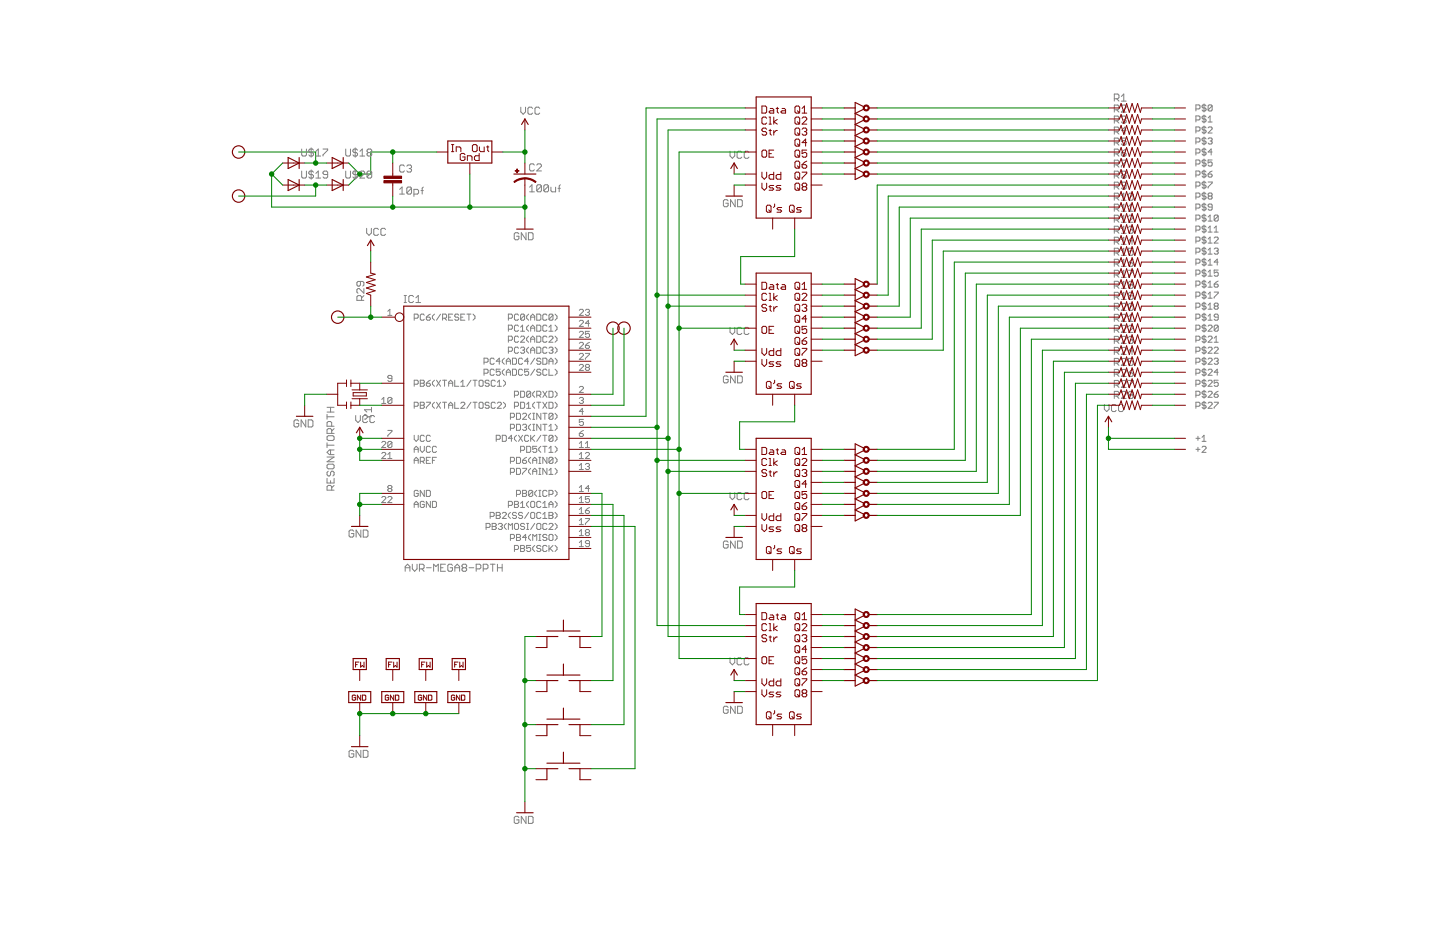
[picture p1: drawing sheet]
<svg xmlns="http://www.w3.org/2000/svg" width="432mm" height="279mm" viewBox="0 0 432 279" stroke-linecap="round" stroke-linejoin="round" font-family="sans-serif">
<g fill="#808080" stroke="#808080" stroke-width=".3">
<path d="M121.5 169.8v1.5z"/>
<path d="M121.5 169.8l.7-.7z"/>
<path d="M122.2 169.1l.7 .7z"/>
<path d="M122.9 169.8v1.5z"/>
<path d="M121.5 170.2h1.4z"/>
<path d="M123.6 169.1v1.4z"/>
<path d="M123.6 170.5l.7 .8z"/>
<path d="M124.3 171.3l.8-.8z"/>
<path d="M125.1 169.1v1.4z"/>
<path d="M125.8 169.1v2.2z"/>
<path d="M125.8 169.1h1z"/>
<path d="M126.8 169.1l.4 .4z"/>
<path d="M127.2 169.5v.7z"/>
<path d="M126.8 170.5l.4-.3z"/>
<path d="M125.8 170.5h1z"/>
<path d="M126.5 170.5l.7 .8z"/>
<path d="M127.9 170.2h1.4z"/>
<path d="M130 169.1v2.2z"/>
<path d="M130 169.1l.7 .7z"/>
<path d="M130.7 169.8l.7-.7z"/>
<path d="M131.4 169.1v2.2z"/>
<path d="M132.1 169.1h1.5z"/>
<path d="M132.1 169.1v2.2z"/>
<path d="M132.1 171.3h1.5z"/>
<path d="M132.1 170.2h.7z"/>
<path d="M135.3 169.1l.4 .4z"/>
<path d="M134.6 169.1h.7z"/>
<path d="M134.6 169.1l-.3 .4z"/>
<path d="M134.3 169.5v1.4z"/>
<path d="M134.3 170.9l.3 .4z"/>
<path d="M134.6 171.3h.7z"/>
<path d="M135.7 170.9l-.4 .4z"/>
<path d="M135.7 170.2v.7z"/>
<path d="M135 170.2h.7z"/>
<path d="M136.4 169.8v1.5z"/>
<path d="M136.4 169.8l.7-.7z"/>
<path d="M137.1 169.1l.7 .7z"/>
<path d="M137.8 169.8v1.5z"/>
<path d="M136.4 170.2h1.4z"/>
<path d="M138.5 169.5l.4-.4z"/>
<path d="M138.9 169.1h.7z"/>
<path d="M139.6 169.1l.3 .4z"/>
<path d="M139.9 169.5v.3z"/>
<path d="M139.9 169.8l-.3 .4z"/>
<path d="M139.6 170.2l.3 .3z"/>
<path d="M139.9 170.5v.4z"/>
<path d="M139.9 170.9l-.3 .4z"/>
<path d="M138.9 171.3h.7z"/>
<path d="M138.5 170.9l.4 .4z"/>
<path d="M138.5 170.5v.4z"/>
<path d="M138.5 170.5l.4-.3z"/>
<path d="M138.5 169.8l.4 .4z"/>
<path d="M138.5 169.5v.3z"/>
<path d="M138.9 170.2h.7z"/>
<path d="M140.7 170.2h1.4z"/>
<path d="M142.8 169.1v2.2z"/>
<path d="M142.8 169.1h1z"/>
<path d="M143.8 169.1l.4 .4z"/>
<path d="M144.2 169.5v.7z"/>
<path d="M144.2 170.2l-.4 .3z"/>
<path d="M142.8 170.5h1z"/>
<path d="M144.9 169.1v2.2z"/>
<path d="M144.9 169.1h1.1z"/>
<path d="M146 169.1l.3 .4z"/>
<path d="M146.3 169.5v.7z"/>
<path d="M146 170.5l.3-.3z"/>
<path d="M144.9 170.5h1.1z"/>
<path d="M147.7 169.1v2.2z"/>
<path d="M147 169.1h1.4z"/>
<path d="M149.2 169.1v2.2z"/>
<path d="M149.2 170.2h1.4z"/>
<path d="M150.6 169.1v2.2z"/>
<path d="M98.1 146.9h2.1z"/>
<path d="M98.1 145.9v1z"/>
<path d="M98.1 145.9l.3-.4z"/>
<path d="M98.4 145.5h.7z"/>
<path d="M99.1 145.5l.4 .4z"/>
<path d="M99.5 145.9v1z"/>
<path d="M99.5 146.2l.7-.7z"/>
<path d="M98.1 143.4v1.4z"/>
<path d="M98.1 144.8h2.1z"/>
<path d="M100.2 143.4v1.4z"/>
<path d="M99.1 144.1v.7z"/>
<path d="M98.4 141.3l-.3 .3z"/>
<path d="M98.1 141.6v.7z"/>
<path d="M98.1 142.3l.3 .4z"/>
<path d="M98.4 142.7h.4z"/>
<path d="M99.1 142.3l-.3 .4z"/>
<path d="M99.1 141.6v.7z"/>
<path d="M99.5 141.3l-.4 .3z"/>
<path d="M99.5 141.3h.3z"/>
<path d="M99.8 141.3l.4 .3z"/>
<path d="M100.2 141.6v.7z"/>
<path d="M100.2 142.3l-.4 .4z"/>
<path d="M98.1 139.5v.7z"/>
<path d="M98.1 140.2l.3 .3z"/>
<path d="M98.4 140.5h1.4z"/>
<path d="M99.8 140.5l.4-.3z"/>
<path d="M100.2 139.5v.7z"/>
<path d="M99.8 139.1l.4 .4z"/>
<path d="M98.4 139.1h1.4z"/>
<path d="M98.1 139.5l.3-.4z"/>
<path d="M98.1 138.4h2.1z"/>
<path d="M98.1 138.4l2.1-1.4z"/>
<path d="M98.1 137h2.1z"/>
<path d="M98.8 136.3h1.4z"/>
<path d="M98.1 135.6l.7 .7z"/>
<path d="M98.1 135.6l.7-.7z"/>
<path d="M98.8 134.9h1.4z"/>
<path d="M99.1 134.9v1.4z"/>
<path d="M98.1 133.5h2.1z"/>
<path d="M98.1 132.8v1.4z"/>
<path d="M98.1 131v.7z"/>
<path d="M98.1 131.7l.3 .3z"/>
<path d="M98.4 132h1.4z"/>
<path d="M99.8 132l.4-.3z"/>
<path d="M100.2 131v.7z"/>
<path d="M99.8 130.6l.4 .4z"/>
<path d="M98.4 130.6h1.4z"/>
<path d="M98.1 131l.3-.4z"/>
<path d="M98.1 129.9h2.1z"/>
<path d="M98.1 128.9v1z"/>
<path d="M98.4 128.5l-.3 .4z"/>
<path d="M98.4 128.5h.7z"/>
<path d="M99.1 128.5l.4 .4z"/>
<path d="M99.5 128.9v1z"/>
<path d="M99.5 129.2l.7-.7z"/>
<path d="M98.1 127.8h2.1z"/>
<path d="M98.1 126.7v1.1z"/>
<path d="M98.1 126.7l.3-.3z"/>
<path d="M98.4 126.4h.7z"/>
<path d="M99.1 126.4l.4 .3z"/>
<path d="M99.5 126.7v1.1z"/>
<path d="M98.1 124.9h2.1z"/>
<path d="M98.1 124.2v1.5z"/>
<path d="M98.1 123.5h2.1z"/>
<path d="M99.1 122.1v1.4z"/>
<path d="M98.1 122.1h2.1z"/>
<path d="M159.5 55.4l-.7 .7z"/>
<path d="M159.5 55.4v2.1z"/>
<path d="M158.8 57.5h1.4z"/>
<path d="M161 55.8v1.4z"/>
<path d="M161.3 55.4l-.3 .4z"/>
<path d="M161.3 55.4h.7z"/>
<path d="M162 55.4l.3 .4z"/>
<path d="M162.3 55.8v1.4z"/>
<path d="M162.3 57.2l-.3 .3z"/>
<path d="M161.3 57.5h.7z"/>
<path d="M161 57.2l.3 .3z"/>
<path d="M162.3 55.8l-1.3 1.4z"/>
<path d="M163.1 55.8v1.4z"/>
<path d="M163.1 55.8l.3-.4z"/>
<path d="M163.4 55.4h.7z"/>
<path d="M164.1 55.4l.4 .4z"/>
<path d="M164.5 55.8v1.4z"/>
<path d="M164.1 57.5l.4-.3z"/>
<path d="M163.4 57.5h.7z"/>
<path d="M163.1 57.2l.3 .3z"/>
<path d="M163.1 57.2l1.4-1.4z"/>
<path d="M165.2 56.1v1.1z"/>
<path d="M165.2 57.2l.3 .3z"/>
<path d="M165.5 57.5h1.1z"/>
<path d="M166.6 56.1v1.4z"/>
<path d="M167.7 55.8v1.7z"/>
<path d="M168 55.4l-.3 .4z"/>
<path d="M167.3 56.5h.7z"/>
<path d="M119.8 56.8l.8-.7z"/>
<path d="M120.6 56.1v2.1z"/>
<path d="M119.8 58.2h1.5z"/>
<path d="M122 56.4v1.4z"/>
<path d="M122 56.4l.3-.3z"/>
<path d="M122.3 56.1h.7z"/>
<path d="M123 56.1l.4 .3z"/>
<path d="M123.4 56.4v1.4z"/>
<path d="M123.4 57.8l-.4 .4z"/>
<path d="M122.3 58.2h.7z"/>
<path d="M122 57.8l.3 .4z"/>
<path d="M122 57.8l1.4-1.4z"/>
<path d="M124.1 56.8v2.1z"/>
<path d="M124.1 56.8h1.1z"/>
<path d="M125.2 56.8l.3 .3z"/>
<path d="M125.5 57.1v.7z"/>
<path d="M125.2 58.2l.3-.4z"/>
<path d="M124.1 58.2h1.1z"/>
<path d="M126.6 56.4v1.8z"/>
<path d="M126.9 56.1l-.3 .3z"/>
<path d="M126.2 57.1h.7z"/>
<path d="M155.3 69.8l.3 .3z"/>
<path d="M154.5 69.8h.8z"/>
<path d="M154.5 69.8l-.3 .3z"/>
<path d="M154.2 70.1v1.4z"/>
<path d="M154.2 71.5l.3 .4z"/>
<path d="M154.5 71.9h.8z"/>
<path d="M155.6 71.5l-.3 .4z"/>
<path d="M155.6 70.8v.7z"/>
<path d="M154.9 70.8h.7z"/>
<path d="M156.3 69.8v2.1z"/>
<path d="M156.3 69.8l1.4 2.1z"/>
<path d="M157.7 69.8v2.1z"/>
<path d="M158.5 69.8v2.1z"/>
<path d="M158.5 71.9h1z"/>
<path d="M159.9 71.5l-.4 .4z"/>
<path d="M159.9 70.1v1.4z"/>
<path d="M159.5 69.8l.4 .3z"/>
<path d="M158.5 69.8h1z"/>
<path d="M156.2 32.1v1.4z"/>
<path d="M156.2 33.5l.7 .7z"/>
<path d="M157.6 33.5l-.7 .7z"/>
<path d="M157.6 32.1v1.4z"/>
<path d="M159.4 32.1l.3 .4z"/>
<path d="M158.6 32.1h.8z"/>
<path d="M158.6 32.1l-.3 .4z"/>
<path d="M158.3 32.5v1.4z"/>
<path d="M158.3 33.9l.3 .3z"/>
<path d="M158.6 34.2h.8z"/>
<path d="M159.7 33.9l-.3 .3z"/>
<path d="M161.5 32.1l.3 .4z"/>
<path d="M160.8 32.1h.7z"/>
<path d="M160.4 32.5l.4-.4z"/>
<path d="M160.4 32.5v1.4z"/>
<path d="M160.4 33.9l.4 .3z"/>
<path d="M160.8 34.2h.7z"/>
<path d="M161.8 33.9l-.3 .3z"/>
<path d="M105.7 224.9l.4 .4z"/>
<path d="M105 224.9h.7z"/>
<path d="M104.7 225.3l.3-.4z"/>
<path d="M104.7 225.3v1.4z"/>
<path d="M104.7 226.7l.3 .3z"/>
<path d="M105 227h.7z"/>
<path d="M105.7 227l.4-.3z"/>
<path d="M106.1 226v.7z"/>
<path d="M105.4 226h.7z"/>
<path d="M106.8 224.9v2.1z"/>
<path d="M106.8 224.9l1.4 2.1z"/>
<path d="M108.2 224.9v2.1z"/>
<path d="M108.9 224.9v2.1z"/>
<path d="M108.9 227h1.1z"/>
<path d="M110 227l.3-.3z"/>
<path d="M110.3 225.3v1.4z"/>
<path d="M110 224.9l.3 .4z"/>
<path d="M108.9 224.9h1.1z"/>
<path d="M105.7 158.9l.4 .4z"/>
<path d="M105 158.9h.7z"/>
<path d="M105 158.9l-.3 .4z"/>
<path d="M104.7 159.3v1.4z"/>
<path d="M104.7 160.7l.3 .3z"/>
<path d="M105 161h.7z"/>
<path d="M105.7 161l.4-.3z"/>
<path d="M106.1 160v.7z"/>
<path d="M105.4 160h.7z"/>
<path d="M106.8 158.9v2.1z"/>
<path d="M106.8 158.9l1.4 2.1z"/>
<path d="M108.2 158.9v2.1z"/>
<path d="M108.9 158.9v2.1z"/>
<path d="M108.9 161h1.1z"/>
<path d="M110 161l.3-.3z"/>
<path d="M110.3 159.3v1.4z"/>
<path d="M110 158.9l.3 .4z"/>
<path d="M108.9 158.9h1.1z"/>
<path d="M218 59.9l.3 .3z"/>
<path d="M217.3 59.9h.7z"/>
<path d="M217.3 59.9l-.4 .3z"/>
<path d="M216.9 60.2v1.4z"/>
<path d="M216.9 61.6l.4 .4z"/>
<path d="M217.3 62h.7z"/>
<path d="M218 62l.3-.4z"/>
<path d="M218.3 60.9v.7z"/>
<path d="M217.6 60.9h.7z"/>
<path d="M219.1 59.9v2.1z"/>
<path d="M219.1 59.9l1.4 2.1z"/>
<path d="M220.5 59.9v2.1z"/>
<path d="M221.2 59.9v2.1z"/>
<path d="M221.2 62h1z"/>
<path d="M222.2 62l.4-.4z"/>
<path d="M222.6 60.2v1.4z"/>
<path d="M222.2 59.9l.4 .3z"/>
<path d="M221.2 59.9h1z"/>
<path d="M218 112.7l.3 .3z"/>
<path d="M217.3 112.7h.7z"/>
<path d="M216.9 113l.4-.3z"/>
<path d="M216.9 113v1.4z"/>
<path d="M216.9 114.4l.4 .4z"/>
<path d="M217.3 114.8h.7z"/>
<path d="M218 114.8l.3-.4z"/>
<path d="M218.3 113.7v.7z"/>
<path d="M217.6 113.7h.7z"/>
<path d="M219.1 112.7v2.1z"/>
<path d="M219.1 112.7l1.4 2.1z"/>
<path d="M220.5 112.7v2.1z"/>
<path d="M221.2 112.7v2.1z"/>
<path d="M221.2 114.8h1z"/>
<path d="M222.2 114.8l.4-.4z"/>
<path d="M222.6 113v1.4z"/>
<path d="M222.2 112.7l.4 .3z"/>
<path d="M221.2 112.7h1z"/>
<path d="M218 162.2l.3 .4z"/>
<path d="M217.3 162.2h.7z"/>
<path d="M217.3 162.2l-.4 .4z"/>
<path d="M216.9 162.6v1.4z"/>
<path d="M216.9 164l.4 .3z"/>
<path d="M217.3 164.3h.7z"/>
<path d="M218 164.3l.3-.3z"/>
<path d="M218.3 163.3v.7z"/>
<path d="M217.6 163.3h.7z"/>
<path d="M219.1 162.2v2.1z"/>
<path d="M219.1 162.2l1.4 2.1z"/>
<path d="M220.5 162.2v2.1z"/>
<path d="M221.2 162.2v2.1z"/>
<path d="M221.2 164.3h1z"/>
<path d="M222.2 164.3l.4-.3z"/>
<path d="M222.6 162.6v1.4z"/>
<path d="M222.2 162.2l.4 .4z"/>
<path d="M221.2 162.2h1z"/>
<path d="M218 211.7l.3 .4z"/>
<path d="M217.3 211.7h.7z"/>
<path d="M216.9 212.1l.4-.4z"/>
<path d="M216.9 212.1v1.4z"/>
<path d="M216.9 213.5l.4 .3z"/>
<path d="M217.3 213.8h.7z"/>
<path d="M218.3 213.5l-.3 .3z"/>
<path d="M218.3 212.8v.7z"/>
<path d="M217.6 212.8h.7z"/>
<path d="M219.1 211.7v2.1z"/>
<path d="M219.1 211.7l1.4 2.1z"/>
<path d="M220.5 211.7v2.1z"/>
<path d="M221.2 211.7v2.1z"/>
<path d="M221.2 213.8h1z"/>
<path d="M222.6 213.5l-.4 .3z"/>
<path d="M222.6 212.1v1.4z"/>
<path d="M222.2 211.7l.4 .4z"/>
<path d="M221.2 211.7h1z"/>
<path d="M106.7 124.6v1.4z"/>
<path d="M106.7 126l.7 .7z"/>
<path d="M107.4 126.7l.7-.7z"/>
<path d="M108.1 124.6v1.4z"/>
<path d="M109.8 124.6l.4 .3z"/>
<path d="M109.1 124.6h.7z"/>
<path d="M109.1 124.6l-.3 .3z"/>
<path d="M108.8 124.9v1.4z"/>
<path d="M108.8 126.3l.3 .4z"/>
<path d="M109.1 126.7h.7z"/>
<path d="M109.8 126.7l.4-.4z"/>
<path d="M112 124.6l.3 .3z"/>
<path d="M111.3 124.6h.7z"/>
<path d="M111.3 124.6l-.4 .3z"/>
<path d="M110.9 124.9v1.4z"/>
<path d="M110.9 126.3l.4 .4z"/>
<path d="M111.3 126.7h.7z"/>
<path d="M112.3 126.3l-.3 .4z"/>
<path d="M218.9 45.3v1.4z"/>
<path d="M218.9 46.7l.7 .8z"/>
<path d="M219.6 47.5l.7-.8z"/>
<path d="M220.3 45.3v1.4z"/>
<path d="M222.1 45.3l.3 .4z"/>
<path d="M221.4 45.3h.7z"/>
<path d="M221 45.7l.4-.4z"/>
<path d="M221 45.7v1.4z"/>
<path d="M221 47.1l.4 .4z"/>
<path d="M221.4 47.5h.7z"/>
<path d="M222.1 47.5l.3-.4z"/>
<path d="M224.2 45.3l.4 .4z"/>
<path d="M223.5 45.3h.7z"/>
<path d="M223.2 45.7l.3-.4z"/>
<path d="M223.2 45.7v1.4z"/>
<path d="M223.2 47.1l.3 .4z"/>
<path d="M223.5 47.5h.7z"/>
<path d="M224.2 47.5l.4-.4z"/>
<path d="M218.9 98.1v1.5z"/>
<path d="M218.9 99.6l.7 .7z"/>
<path d="M219.6 100.3l.7-.7z"/>
<path d="M220.3 98.1v1.5z"/>
<path d="M222.1 98.1l.3 .4z"/>
<path d="M221.4 98.1h.7z"/>
<path d="M221.4 98.1l-.4 .4z"/>
<path d="M221 98.5v1.4z"/>
<path d="M221 99.9l.4 .4z"/>
<path d="M221.4 100.3h.7z"/>
<path d="M222.1 100.3l.3-.4z"/>
<path d="M224.2 98.1l.4 .4z"/>
<path d="M223.5 98.1h.7z"/>
<path d="M223.5 98.1l-.3 .4z"/>
<path d="M223.2 98.5v1.4z"/>
<path d="M223.2 99.9l.3 .4z"/>
<path d="M223.5 100.3h.7z"/>
<path d="M224.2 100.3l.4-.4z"/>
<path d="M218.9 147.7v1.4z"/>
<path d="M218.9 149.1l.7 .7z"/>
<path d="M219.6 149.8l.7-.7z"/>
<path d="M220.3 147.7v1.4z"/>
<path d="M222.1 147.7l.3 .3z"/>
<path d="M221.4 147.7h.7z"/>
<path d="M221.4 147.7l-.4 .3z"/>
<path d="M221 148v1.4z"/>
<path d="M221 149.4l.4 .4z"/>
<path d="M221.4 149.8h.7z"/>
<path d="M222.1 149.8l.3-.4z"/>
<path d="M224.2 147.7l.4 .3z"/>
<path d="M223.5 147.7h.7z"/>
<path d="M223.5 147.7l-.3 .3z"/>
<path d="M223.2 148v1.4z"/>
<path d="M223.2 149.4l.3 .4z"/>
<path d="M223.5 149.8h.7z"/>
<path d="M224.2 149.8l.4-.4z"/>
<path d="M218.9 197.2v1.4z"/>
<path d="M218.9 198.6l.7 .7z"/>
<path d="M219.6 199.3l.7-.7z"/>
<path d="M220.3 197.2v1.4z"/>
<path d="M222.1 197.2l.3 .3z"/>
<path d="M221.4 197.2h.7z"/>
<path d="M221.4 197.2l-.4 .3z"/>
<path d="M221 197.5v1.5z"/>
<path d="M221 199l.4 .3z"/>
<path d="M221.4 199.3h.7z"/>
<path d="M222.1 199.3l.3-.3z"/>
<path d="M224.2 197.2l.4 .3z"/>
<path d="M223.5 197.2h.7z"/>
<path d="M223.2 197.5l.3-.3z"/>
<path d="M223.2 197.5v1.5z"/>
<path d="M223.2 199l.3 .3z"/>
<path d="M223.5 199.3h.7z"/>
<path d="M224.2 199.3l.4-.3z"/>
<path d="M109.9 68.5v1.3z"/>
<path d="M109.9 69.8l.8 .7z"/>
<path d="M110.7 70.5l.7-.7z"/>
<path d="M111.4 68.5v1.3z"/>
<path d="M113.1 68.5l.4 .3z"/>
<path d="M112.4 68.5h.7z"/>
<path d="M112.1 68.8l.3-.3z"/>
<path d="M112.1 68.8v1.4z"/>
<path d="M112.1 70.2l.3 .3z"/>
<path d="M112.4 70.5h.7z"/>
<path d="M113.1 70.5l.4-.3z"/>
<path d="M115.3 68.5l.3 .3z"/>
<path d="M114.6 68.5h.7z"/>
<path d="M114.6 68.5l-.4 .3z"/>
<path d="M114.2 68.8v1.4z"/>
<path d="M114.2 70.2l.4 .3z"/>
<path d="M114.6 70.5h.7z"/>
<path d="M115.3 70.5l.3-.3z"/>
<path d="M155.3 244.7l.3 .4z"/>
<path d="M154.5 244.7h.8z"/>
<path d="M154.5 244.7l-.3 .4z"/>
<path d="M154.2 245.1v1.4z"/>
<path d="M154.2 246.5l.3 .3z"/>
<path d="M154.5 246.8h.8z"/>
<path d="M155.6 246.5l-.3 .3z"/>
<path d="M155.6 245.8v.7z"/>
<path d="M154.9 245.8h.7z"/>
<path d="M156.3 244.7v2.1z"/>
<path d="M156.3 244.7l1.4 2.1z"/>
<path d="M157.7 244.7v2.1z"/>
<path d="M158.5 244.7v2.1z"/>
<path d="M158.5 246.8h1z"/>
<path d="M159.5 246.8l.4-.3z"/>
<path d="M159.9 245.1v1.4z"/>
<path d="M159.5 244.7l.4 .4z"/>
<path d="M158.5 244.7h1z"/>
<path d="M331.2 121.3v1.4z"/>
<path d="M331.2 122.7l.7 .7z"/>
<path d="M332.6 122.7l-.7 .7z"/>
<path d="M332.6 121.3v1.4z"/>
<path d="M334.3 121.3l.4 .3z"/>
<path d="M333.7 121.3h.6z"/>
<path d="M333.3 121.6l.4-.3z"/>
<path d="M333.3 121.6v1.4z"/>
<path d="M333.3 123l.4 .4z"/>
<path d="M333.7 123.4h.6z"/>
<path d="M334.7 123l-.4 .4z"/>
<path d="M336.5 121.3l.3 .3z"/>
<path d="M335.8 121.3h.7z"/>
<path d="M335.8 121.3l-.4 .3z"/>
<path d="M335.4 121.6v1.4z"/>
<path d="M335.4 123l.4 .4z"/>
<path d="M335.8 123.4h.7z"/>
<path d="M336.5 123.4l.3-.4z"/>
<path d="M89.2 125.9l.4 .3z"/>
<path d="M88.5 125.9h.7z"/>
<path d="M88.5 125.9l-.3 .3z"/>
<path d="M88.2 126.2v1.5z"/>
<path d="M88.2 127.7l.3 .3z"/>
<path d="M88.5 128h.7z"/>
<path d="M89.2 128l.4-.3z"/>
<path d="M89.6 126.9v.8z"/>
<path d="M88.9 126.9h.7z"/>
<path d="M90.3 125.9v2.1z"/>
<path d="M90.3 125.9l1.4 2.1z"/>
<path d="M91.7 125.9v2.1z"/>
<path d="M92.4 125.9v2.1z"/>
<path d="M92.4 128h1.1z"/>
<path d="M93.5 128l.3-.3z"/>
<path d="M93.8 126.2v1.5z"/>
<path d="M93.5 125.9l.3 .3z"/>
<path d="M92.4 125.9h1.1z"/>
<path d="M154.3 163.5v1.8z"/>
<path d="M154.3 163.5h.9z"/>
<path d="M155.2 163.5l.3 .3z"/>
<path d="M155.5 163.8v.6z"/>
<path d="M155.2 164.7l.3-.3z"/>
<path d="M154.3 164.7h.9z"/>
<path d="M156.1 163.5v1.8z"/>
<path d="M156.1 163.5h.9z"/>
<path d="M157 163.5l.3 .3z"/>
<path d="M157.3 163.8v.3z"/>
<path d="M157.3 164.1l-.3 .3z"/>
<path d="M157 164.4l.3 .3z"/>
<path d="M157.3 164.7v.3z"/>
<path d="M157.3 165l-.3 .3z"/>
<path d="M156.1 165.3h.9z"/>
<path d="M156.1 164.4h.9z"/>
<path d="M157.9 163.5h1.2z"/>
<path d="M157.9 163.5v.9z"/>
<path d="M157.9 164.4l.6-.3z"/>
<path d="M158.5 164.1h.3z"/>
<path d="M158.8 164.1l.3 .3z"/>
<path d="M159.1 164.4v.6z"/>
<path d="M159.1 165l-.3 .3z"/>
<path d="M158.2 165.3h.6z"/>
<path d="M157.9 165l.3 .3z"/>
<path d="M159.7 164.7l.6 .6z"/>
<path d="M159.7 164.1v.6z"/>
<path d="M159.7 164.1l.6-.6z"/>
<path d="M161.9 163.5l.3 .3z"/>
<path d="M161.3 163.5h.6z"/>
<path d="M161 163.8l.3-.3z"/>
<path d="M161 163.8v.3z"/>
<path d="M161 164.1l.3 .3z"/>
<path d="M161.3 164.4h.6z"/>
<path d="M161.9 164.4l.3 .3z"/>
<path d="M162.2 164.7v.3z"/>
<path d="M162.2 165l-.3 .3z"/>
<path d="M161.3 165.3h.6z"/>
<path d="M161 165l.3 .3z"/>
<path d="M163.7 163.5l.3 .3z"/>
<path d="M163.1 163.5h.6z"/>
<path d="M162.8 163.8l.3-.3z"/>
<path d="M162.8 163.8v1.2z"/>
<path d="M162.8 165l.3 .3z"/>
<path d="M163.1 165.3h.6z"/>
<path d="M163.7 165.3l.3-.3z"/>
<path d="M164.6 163.5v1.8z"/>
<path d="M164.6 164.7l1.2-1.2z"/>
<path d="M164.9 164.4l.9 .9z"/>
<path d="M167 164.7l-.6 .6z"/>
<path d="M167 164.1v.6z"/>
<path d="M166.4 163.5l.6 .6z"/>
<path d="M173.7 162.7l.6-.6z"/>
<path d="M174.3 162.1v1.8z"/>
<path d="M173.7 163.9h1.2z"/>
<path d="M175.5 163.6l.4 .3z"/>
<path d="M175.9 163.9h.5z"/>
<path d="M176.4 163.9l.4-.3z"/>
<path d="M176.8 162.3v1.3z"/>
<path d="M176.4 162.1l.4 .2z"/>
<path d="M175.9 162.1h.5z"/>
<path d="M175.5 162.3l.4-.2z"/>
<path d="M175.5 162.3v.4z"/>
<path d="M175.5 162.7l.4 .3z"/>
<path d="M175.9 163h.9z"/>
<path d="M124.2 120.6v1.8z"/>
<path d="M124.2 120.6h.9z"/>
<path d="M125.1 120.6l.3 .3z"/>
<path d="M125.4 120.9v.6z"/>
<path d="M125.1 121.8l.3-.3z"/>
<path d="M124.2 121.8h.9z"/>
<path d="M126 120.6v1.8z"/>
<path d="M126 120.6h.9z"/>
<path d="M126.9 120.6l.3 .3z"/>
<path d="M127.2 120.9v.3z"/>
<path d="M126.9 121.5l.3-.3z"/>
<path d="M126.9 121.5l.3 .3z"/>
<path d="M127.2 121.8v.3z"/>
<path d="M127.2 122.1l-.3 .3z"/>
<path d="M126 122.4h.9z"/>
<path d="M126 121.5h.9z"/>
<path d="M127.8 120.6h1.3z"/>
<path d="M129.1 120.6v.3z"/>
<path d="M129.1 120.9l-1.3 1.2z"/>
<path d="M127.8 122.1v.3z"/>
<path d="M129.7 121.8l.6 .6z"/>
<path d="M129.7 121.2v.6z"/>
<path d="M129.7 121.2l.6-.6z"/>
<path d="M130.9 120.6l1.2 1.8z"/>
<path d="M132.1 120.6l-1.2 1.8z"/>
<path d="M133.3 120.6v1.8z"/>
<path d="M132.7 120.6h1.2z"/>
<path d="M134.5 121.2v1.2z"/>
<path d="M135.1 120.6l-.6 .6z"/>
<path d="M135.1 120.6l.6 .6z"/>
<path d="M135.7 121.2v1.2z"/>
<path d="M134.5 121.5h1.2z"/>
<path d="M136.4 120.6v1.8z"/>
<path d="M136.4 122.4h1.2z"/>
<path d="M138.2 122.4h1.2z"/>
<path d="M138.2 122.4l1.2-1.2z"/>
<path d="M139.4 120.9v.3z"/>
<path d="M139.1 120.6l.3 .3z"/>
<path d="M138.5 120.6h.6z"/>
<path d="M138.2 120.9l.3-.3z"/>
<path d="M141.2 120.6l-1.2 1.8z"/>
<path d="M142.4 120.6v1.8z"/>
<path d="M141.8 120.6h1.2z"/>
<path d="M144 120.6h.6z"/>
<path d="M144 120.6l-.3 .3z"/>
<path d="M143.7 120.9v1.2z"/>
<path d="M143.7 122.1l.3 .3z"/>
<path d="M144 122.4h.6z"/>
<path d="M144.6 122.4l.3-.3z"/>
<path d="M144.9 120.9v1.2z"/>
<path d="M144.6 120.6l.3 .3z"/>
<path d="M146.4 120.6l.3 .3z"/>
<path d="M145.8 120.6h.6z"/>
<path d="M145.8 120.6l-.3 .3z"/>
<path d="M145.5 120.9v.3z"/>
<path d="M145.5 121.2l.3 .3z"/>
<path d="M145.8 121.5h.6z"/>
<path d="M146.4 121.5l.3 .3z"/>
<path d="M146.7 121.8v.3z"/>
<path d="M146.7 122.1l-.3 .3z"/>
<path d="M145.8 122.4h.6z"/>
<path d="M145.5 122.1l.3 .3z"/>
<path d="M148.2 120.6l.3 .3z"/>
<path d="M147.6 120.6h.6z"/>
<path d="M147.6 120.6l-.3 .3z"/>
<path d="M147.3 120.9v1.2z"/>
<path d="M147.3 122.1l.3 .3z"/>
<path d="M147.6 122.4h.6z"/>
<path d="M148.2 122.4l.3-.3z"/>
<path d="M149.1 122.4h1.2z"/>
<path d="M149.1 122.4l1.2-1.2z"/>
<path d="M150.3 120.9v.3z"/>
<path d="M150 120.6l.3 .3z"/>
<path d="M149.4 120.6h.6z"/>
<path d="M149.1 120.9l.3-.3z"/>
<path d="M151.6 121.8l-.7 .6z"/>
<path d="M151.6 121.2v.6z"/>
<path d="M150.9 120.6l.7 .6z"/>
<path d="M114.5 119.7l.6-.6z"/>
<path d="M115.1 119.1v1.8z"/>
<path d="M114.5 120.9h1.2z"/>
<path d="M116.3 119.4v1.2z"/>
<path d="M116.3 119.4l.3-.3z"/>
<path d="M116.6 119.1h.6z"/>
<path d="M117.2 119.1l.3 .3z"/>
<path d="M117.5 119.4v1.2z"/>
<path d="M117.2 120.9l.3-.3z"/>
<path d="M116.6 120.9h.6z"/>
<path d="M116.3 120.6l.3 .3z"/>
<path d="M116.3 120.6l1.2-1.2z"/>
<path d="M124.2 114v1.8z"/>
<path d="M124.2 114h.9z"/>
<path d="M125.1 114l.3 .3z"/>
<path d="M125.4 114.3v.6z"/>
<path d="M125.1 115.2l.3-.3z"/>
<path d="M124.2 115.2h.9z"/>
<path d="M126 114v1.8z"/>
<path d="M126 114h.9z"/>
<path d="M126.9 114l.3 .3z"/>
<path d="M127.2 114.3v.3z"/>
<path d="M127.2 114.6l-.3 .3z"/>
<path d="M126.9 114.9l.3 .3z"/>
<path d="M127.2 115.2v.3z"/>
<path d="M127.2 115.5l-.3 .3z"/>
<path d="M126 115.8h.9z"/>
<path d="M126 114.9h.9z"/>
<path d="M128.5 114.3l.6-.3z"/>
<path d="M128.5 114.3l-.7 .6z"/>
<path d="M127.8 114.9v.6z"/>
<path d="M127.8 115.5l.3 .3z"/>
<path d="M128.1 115.8h.7z"/>
<path d="M128.8 115.8l.3-.3z"/>
<path d="M129.1 115.2v.3z"/>
<path d="M128.8 114.9l.3 .3z"/>
<path d="M127.8 114.9h1z"/>
<path d="M129.7 115.2l.6 .6z"/>
<path d="M129.7 114.6v.6z"/>
<path d="M129.7 114.6l.6-.6z"/>
<path d="M130.9 114l1.2 1.8z"/>
<path d="M132.1 114l-1.2 1.8z"/>
<path d="M133.3 114v1.8z"/>
<path d="M132.7 114h1.2z"/>
<path d="M134.5 114.6v1.2z"/>
<path d="M135.1 114l-.6 .6z"/>
<path d="M135.1 114l.6 .6z"/>
<path d="M135.7 114.6v1.2z"/>
<path d="M134.5 114.9h1.2z"/>
<path d="M136.4 114v1.8z"/>
<path d="M136.4 115.8h1.2z"/>
<path d="M138.2 114.6l.6-.6z"/>
<path d="M138.8 114v1.8z"/>
<path d="M138.2 115.8h1.2z"/>
<path d="M141.2 114l-1.2 1.8z"/>
<path d="M142.4 114v1.8z"/>
<path d="M141.8 114h1.2z"/>
<path d="M144 114h.6z"/>
<path d="M144 114l-.3 .3z"/>
<path d="M143.7 114.3v1.2z"/>
<path d="M143.7 115.5l.3 .3z"/>
<path d="M144 115.8h.6z"/>
<path d="M144.6 115.8l.3-.3z"/>
<path d="M144.9 114.3v1.2z"/>
<path d="M144.6 114l.3 .3z"/>
<path d="M146.4 114l.3 .3z"/>
<path d="M145.8 114h.6z"/>
<path d="M145.8 114l-.3 .3z"/>
<path d="M145.5 114.3v.3z"/>
<path d="M145.5 114.6l.3 .3z"/>
<path d="M145.8 114.9h.6z"/>
<path d="M146.4 114.9l.3 .3z"/>
<path d="M146.7 115.2v.3z"/>
<path d="M146.7 115.5l-.3 .3z"/>
<path d="M145.8 115.8h.6z"/>
<path d="M145.5 115.5l.3 .3z"/>
<path d="M148.2 114l.3 .3z"/>
<path d="M147.6 114h.6z"/>
<path d="M147.6 114l-.3 .3z"/>
<path d="M147.3 114.3v1.2z"/>
<path d="M147.3 115.5l.3 .3z"/>
<path d="M147.6 115.8h.6z"/>
<path d="M148.2 115.8l.3-.3z"/>
<path d="M149.1 114.6l.6-.6z"/>
<path d="M149.7 114v1.8z"/>
<path d="M149.1 115.8h1.2z"/>
<path d="M150.9 115.8l.7-.6z"/>
<path d="M151.6 114.6v.6z"/>
<path d="M150.9 114l.7 .6z"/>
<path d="M116.3 114l.3 .3z"/>
<path d="M116.6 114.3h.6z"/>
<path d="M117.2 114.3l.3-.3z"/>
<path d="M117.5 112.8v1.2z"/>
<path d="M117.2 112.5l.3 .3z"/>
<path d="M116.6 112.5h.6z"/>
<path d="M116.3 112.8l.3-.3z"/>
<path d="M116.3 112.8v.3z"/>
<path d="M116.3 113.1l.3 .3z"/>
<path d="M116.6 113.4h.9z"/>
<path d="M125.1 147l.3 .3z"/>
<path d="M124.5 147h.6z"/>
<path d="M124.5 147l-.3 .3z"/>
<path d="M124.2 147.3v1.2z"/>
<path d="M124.2 148.5l.3 .3z"/>
<path d="M124.5 148.8h.6z"/>
<path d="M125.1 148.8l.3-.3z"/>
<path d="M125.4 147.9v.6z"/>
<path d="M124.8 147.9h.6z"/>
<path d="M126 147v1.8z"/>
<path d="M126 147l1.2 1.8z"/>
<path d="M127.2 147v1.8z"/>
<path d="M127.8 147v1.8z"/>
<path d="M127.8 148.8h1z"/>
<path d="M129.1 148.5l-.3 .3z"/>
<path d="M129.1 147.3v1.2z"/>
<path d="M128.8 147l.3 .3z"/>
<path d="M127.8 147h1z"/>
<path d="M116.3 145.9l.3-.4z"/>
<path d="M116.6 145.5h.6z"/>
<path d="M117.2 145.5l.3 .4z"/>
<path d="M117.5 145.9v.3z"/>
<path d="M117.2 146.5l.3-.3z"/>
<path d="M117.2 146.5l.3 .3z"/>
<path d="M117.5 146.8v.3z"/>
<path d="M117.2 147.4l.3-.3z"/>
<path d="M116.6 147.4h.6z"/>
<path d="M116.3 147.1l.3 .3z"/>
<path d="M116.3 146.8v.3z"/>
<path d="M116.3 146.8l.3-.3z"/>
<path d="M116.3 146.2l.3 .3z"/>
<path d="M116.3 145.9v.3z"/>
<path d="M116.6 146.5h.6z"/>
<path d="M124.2 130.5v1.2z"/>
<path d="M124.2 131.7l.6 .6z"/>
<path d="M124.8 132.3l.6-.6z"/>
<path d="M125.4 130.5v1.2z"/>
<path d="M126.9 130.5l.3 .3z"/>
<path d="M126.3 130.5h.6z"/>
<path d="M126.3 130.5l-.3 .3z"/>
<path d="M126 130.8v1.2z"/>
<path d="M126 132l.3 .3z"/>
<path d="M126.3 132.3h.6z"/>
<path d="M126.9 132.3l.3-.3z"/>
<path d="M128.8 130.5l.3 .3z"/>
<path d="M128.1 130.5h.7z"/>
<path d="M128.1 130.5l-.3 .3z"/>
<path d="M127.8 130.8v1.2z"/>
<path d="M127.8 132l.3 .3z"/>
<path d="M128.1 132.3h.7z"/>
<path d="M128.8 132.3l.3-.3z"/>
<path d="M116.3 129h1.2z"/>
<path d="M117.5 129v.3z"/>
<path d="M116.3 130.6l1.2-1.3z"/>
<path d="M116.3 130.6v.3z"/>
<path d="M124.2 150.9v1.2z"/>
<path d="M124.2 150.9l.6-.6z"/>
<path d="M124.8 150.3l.6 .6z"/>
<path d="M125.4 150.9v1.2z"/>
<path d="M124.2 151.2h1.2z"/>
<path d="M126.9 150.3l.3 .3z"/>
<path d="M126.3 150.3h.6z"/>
<path d="M126.3 150.3l-.3 .3z"/>
<path d="M126 150.6v1.2z"/>
<path d="M126 151.8l.3 .3z"/>
<path d="M126.3 152.1h.6z"/>
<path d="M127.2 151.8l-.3 .3z"/>
<path d="M127.2 151.2v.6z"/>
<path d="M126.6 151.2h.6z"/>
<path d="M127.8 150.3v1.8z"/>
<path d="M127.8 150.3l1.3 1.8z"/>
<path d="M129.1 150.3v1.8z"/>
<path d="M129.7 150.3v1.8z"/>
<path d="M129.7 152.1h.9z"/>
<path d="M130.9 151.8l-.3 .3z"/>
<path d="M130.9 150.6v1.2z"/>
<path d="M130.6 150.3l.3 .3z"/>
<path d="M129.7 150.3h.9z"/>
<path d="M114.5 150.7h1.2z"/>
<path d="M114.5 150.7l1.2-1.2z"/>
<path d="M115.7 149.2v.3z"/>
<path d="M115.4 148.8l.3 .4z"/>
<path d="M114.8 148.8h.6z"/>
<path d="M114.8 148.8l-.3 .4z"/>
<path d="M116.3 150.7h1.2z"/>
<path d="M116.3 150.7l1.2-1.2z"/>
<path d="M117.5 149.2v.3z"/>
<path d="M117.2 148.8l.3 .4z"/>
<path d="M116.6 148.8h.6z"/>
<path d="M116.6 148.8l-.3 .4z"/>
<path d="M124.2 137.7v1.2z"/>
<path d="M124.8 137.1l-.6 .6z"/>
<path d="M124.8 137.1l.6 .6z"/>
<path d="M125.4 137.7v1.2z"/>
<path d="M124.2 138h1.2z"/>
<path d="M126 137.1v1.8z"/>
<path d="M126 137.1h.9z"/>
<path d="M126.9 137.1l.3 .3z"/>
<path d="M127.2 137.4v.6z"/>
<path d="M127.2 138l-.3 .3z"/>
<path d="M126 138.3h.9z"/>
<path d="M126.6 138.3l.6 .6z"/>
<path d="M127.8 137.1h1.3z"/>
<path d="M127.8 137.1v1.8z"/>
<path d="M127.8 138.9h1.3z"/>
<path d="M127.8 138h.7z"/>
<path d="M129.7 137.1v1.8z"/>
<path d="M129.7 137.1h1.2z"/>
<path d="M129.7 138h.6z"/>
<path d="M114.5 137.5h1.2z"/>
<path d="M115.7 136.2l-1.2 1.3z"/>
<path d="M115.7 136v.2z"/>
<path d="M115.4 135.6l.3 .4z"/>
<path d="M114.8 135.6h.6z"/>
<path d="M114.8 135.6l-.3 .4z"/>
<path d="M116.3 136.2l.6-.6z"/>
<path d="M116.9 135.6v1.9z"/>
<path d="M116.3 137.5h1.2z"/>
<path d="M124.2 134.4v1.2z"/>
<path d="M124.8 133.8l-.6 .6z"/>
<path d="M124.8 133.8l.6 .6z"/>
<path d="M125.4 134.4v1.2z"/>
<path d="M124.2 134.7h1.2z"/>
<path d="M126 133.8v1.2z"/>
<path d="M126 135l.6 .6z"/>
<path d="M126.6 135.6l.6-.6z"/>
<path d="M127.2 133.8v1.2z"/>
<path d="M128.8 133.8l.3 .3z"/>
<path d="M128.1 133.8h.7z"/>
<path d="M128.1 133.8l-.3 .3z"/>
<path d="M127.8 134.1v1.2z"/>
<path d="M127.8 135.3l.3 .3z"/>
<path d="M128.1 135.6h.7z"/>
<path d="M128.8 135.6l.3-.3z"/>
<path d="M130.6 133.8l.3 .3z"/>
<path d="M130 133.8h.6z"/>
<path d="M130 133.8l-.3 .3z"/>
<path d="M129.7 134.1v1.2z"/>
<path d="M129.7 135.3l.3 .3z"/>
<path d="M130 135.6h.6z"/>
<path d="M130.6 135.6l.3-.3z"/>
<path d="M114.5 134.2h1.2z"/>
<path d="M114.5 134.2l1.2-1.3z"/>
<path d="M115.7 132.7v.2z"/>
<path d="M115.4 132.3l.3 .4z"/>
<path d="M114.8 132.3h.6z"/>
<path d="M114.8 132.3l-.3 .4z"/>
<path d="M116.3 132.7v1.2z"/>
<path d="M116.3 132.7l.3-.4z"/>
<path d="M116.6 132.3h.6z"/>
<path d="M117.2 132.3l.3 .4z"/>
<path d="M117.5 132.7v1.2z"/>
<path d="M117.2 134.2l.3-.3z"/>
<path d="M116.6 134.2h.6z"/>
<path d="M116.3 133.9l.3 .3z"/>
<path d="M116.3 133.9l1.2-1.2z"/>
<path d="M153.1 160.2v1.8z"/>
<path d="M153.1 160.2h.9z"/>
<path d="M154 160.2l.3 .3z"/>
<path d="M154.3 160.5v.6z"/>
<path d="M154.3 161.1l-.3 .3z"/>
<path d="M153.1 161.4h.9z"/>
<path d="M154.9 160.2v1.8z"/>
<path d="M154.9 160.2h.9z"/>
<path d="M155.8 160.2l.3 .3z"/>
<path d="M156.1 160.5v.3z"/>
<path d="M156.1 160.8l-.3 .3z"/>
<path d="M155.8 161.1l.3 .3z"/>
<path d="M156.1 161.4v.3z"/>
<path d="M156.1 161.7l-.3 .3z"/>
<path d="M154.9 162h.9z"/>
<path d="M154.9 161.1h.9z"/>
<path d="M157.6 160.2v1.8z"/>
<path d="M157.6 160.2l-.9 .9z"/>
<path d="M156.7 161.1h1.2z"/>
<path d="M158.5 161.4l.6 .6z"/>
<path d="M158.5 160.8v.6z"/>
<path d="M158.5 160.8l.6-.6z"/>
<path d="M159.7 160.2v1.8z"/>
<path d="M159.7 160.2l.6 .6z"/>
<path d="M160.3 160.8l.7-.6z"/>
<path d="M161 160.2v1.8z"/>
<path d="M161.6 162h.6z"/>
<path d="M161.9 160.2v1.8z"/>
<path d="M161.6 160.2h.6z"/>
<path d="M163.7 160.2l.3 .3z"/>
<path d="M163.1 160.2h.6z"/>
<path d="M162.8 160.5l.3-.3z"/>
<path d="M162.8 160.5v.3z"/>
<path d="M162.8 160.8l.3 .3z"/>
<path d="M163.1 161.1h.6z"/>
<path d="M163.7 161.1l.3 .3z"/>
<path d="M164 161.4v.3z"/>
<path d="M164 161.7l-.3 .3z"/>
<path d="M163.1 162h.6z"/>
<path d="M162.8 161.7l.3 .3z"/>
<path d="M164.9 160.2h.6z"/>
<path d="M164.9 160.2l-.3 .3z"/>
<path d="M164.6 160.5v1.2z"/>
<path d="M164.6 161.7l.3 .3z"/>
<path d="M164.9 162h.6z"/>
<path d="M165.8 161.7l-.3 .3z"/>
<path d="M165.8 160.5v1.2z"/>
<path d="M165.5 160.2l.3 .3z"/>
<path d="M167 161.4l-.6 .6z"/>
<path d="M167 160.8v.6z"/>
<path d="M166.4 160.2l.6 .6z"/>
<path d="M173.7 159.4l.6-.7z"/>
<path d="M174.3 158.7v1.9z"/>
<path d="M173.7 160.6h1.2z"/>
<path d="M175.5 159l.4-.3z"/>
<path d="M175.9 158.7h.5z"/>
<path d="M176.4 158.7l.4 .3z"/>
<path d="M176.8 159v.4z"/>
<path d="M176.4 159.7l.4-.3z"/>
<path d="M176.4 159.7l.4 .3z"/>
<path d="M176.8 160v.3z"/>
<path d="M176.4 160.6l.4-.3z"/>
<path d="M175.9 160.6h.5z"/>
<path d="M175.5 160.3l.4 .3z"/>
<path d="M175.5 160v.3z"/>
<path d="M175.5 160l.4-.3z"/>
<path d="M175.5 159.4l.4 .3z"/>
<path d="M175.5 159v.4z"/>
<path d="M175.9 159.7h.5z"/>
<path d="M145.8 156.9v1.8z"/>
<path d="M145.8 156.9h.9z"/>
<path d="M146.7 156.9l.3 .3z"/>
<path d="M147 157.2v.6z"/>
<path d="M147 157.8l-.3 .3z"/>
<path d="M145.8 158.1h.9z"/>
<path d="M147.6 156.9v1.8z"/>
<path d="M147.6 156.9h.9z"/>
<path d="M148.5 156.9l.3 .3z"/>
<path d="M148.8 157.2v.3z"/>
<path d="M148.8 157.5l-.3 .3z"/>
<path d="M148.5 157.8l.3 .3z"/>
<path d="M148.8 158.1v.3z"/>
<path d="M148.8 158.4l-.3 .3z"/>
<path d="M147.6 158.7h.9z"/>
<path d="M147.6 157.8h.9z"/>
<path d="M149.4 157.2l.3-.3z"/>
<path d="M149.7 156.9h.6z"/>
<path d="M150.3 156.9l.3 .3z"/>
<path d="M150.6 157.2v.3z"/>
<path d="M150.6 157.5l-.3 .3z"/>
<path d="M150 157.8h.3z"/>
<path d="M150.3 157.8l.3 .3z"/>
<path d="M150.6 158.1v.3z"/>
<path d="M150.6 158.4l-.3 .3z"/>
<path d="M149.7 158.7h.6z"/>
<path d="M149.4 158.4l.3 .3z"/>
<path d="M151.2 158.1l.6 .6z"/>
<path d="M151.2 157.5v.6z"/>
<path d="M151.2 157.5l.6-.6z"/>
<path d="M152.4 156.9v1.8z"/>
<path d="M152.4 156.9l.7 .6z"/>
<path d="M153.1 157.5l.5-.6z"/>
<path d="M153.6 156.9v1.8z"/>
<path d="M154.6 156.9h.6z"/>
<path d="M154.3 157.2l.3-.3z"/>
<path d="M154.3 157.2v1.2z"/>
<path d="M154.3 158.4l.3 .3z"/>
<path d="M154.6 158.7h.6z"/>
<path d="M155.2 158.7l.3-.3z"/>
<path d="M155.5 157.2v1.2z"/>
<path d="M155.2 156.9l.3 .3z"/>
<path d="M157 156.9l.3 .3z"/>
<path d="M156.4 156.9h.6z"/>
<path d="M156.1 157.2l.3-.3z"/>
<path d="M156.1 157.2v.3z"/>
<path d="M156.1 157.5l.3 .3z"/>
<path d="M156.4 157.8h.6z"/>
<path d="M157 157.8l.3 .3z"/>
<path d="M157.3 158.1v.3z"/>
<path d="M157.3 158.4l-.3 .3z"/>
<path d="M156.4 158.7h.6z"/>
<path d="M156.1 158.4l.3 .3z"/>
<path d="M157.9 158.7h.6z"/>
<path d="M158.2 156.9v1.8z"/>
<path d="M157.9 156.9h.6z"/>
<path d="M160.3 156.9l-1.2 1.8z"/>
<path d="M161.3 156.9h.6z"/>
<path d="M161 157.2l.3-.3z"/>
<path d="M161 157.2v1.2z"/>
<path d="M161 158.4l.3 .3z"/>
<path d="M161.3 158.7h.6z"/>
<path d="M161.9 158.7l.3-.3z"/>
<path d="M162.2 157.2v1.2z"/>
<path d="M161.9 156.9l.3 .3z"/>
<path d="M163.7 156.9l.3 .3z"/>
<path d="M163.1 156.9h.6z"/>
<path d="M162.8 157.2l.3-.3z"/>
<path d="M162.8 157.2v1.2z"/>
<path d="M162.8 158.4l.3 .3z"/>
<path d="M163.1 158.7h.6z"/>
<path d="M163.7 158.7l.3-.3z"/>
<path d="M164.6 158.7h1.2z"/>
<path d="M165.8 157.5l-1.2 1.2z"/>
<path d="M165.8 157.2v.3z"/>
<path d="M165.5 156.9l.3 .3z"/>
<path d="M164.9 156.9h.6z"/>
<path d="M164.9 156.9l-.3 .3z"/>
<path d="M167 158.1l-.6 .6z"/>
<path d="M167 157.5v.6z"/>
<path d="M166.4 156.9l.6 .6z"/>
<path d="M173.7 156.1l.6-.7z"/>
<path d="M174.3 155.4v1.9z"/>
<path d="M173.7 157.3h1.2z"/>
<path d="M175.5 155.4h1.3z"/>
<path d="M176.8 155.4v.3z"/>
<path d="M176.8 155.7l-1.3 1.3z"/>
<path d="M175.5 157v.3z"/>
<path d="M147 153.6v1.8z"/>
<path d="M147 153.6h.9z"/>
<path d="M147.9 153.6l.3 .3z"/>
<path d="M148.2 153.9v.6z"/>
<path d="M148.2 154.5l-.3 .3z"/>
<path d="M147 154.8h.9z"/>
<path d="M148.8 153.6v1.8z"/>
<path d="M148.8 153.6h.9z"/>
<path d="M149.7 153.6l.3 .3z"/>
<path d="M150 153.9v.3z"/>
<path d="M150 154.2l-.3 .3z"/>
<path d="M149.7 154.5l.3 .3z"/>
<path d="M150 154.8v.3z"/>
<path d="M150 155.1l-.3 .3z"/>
<path d="M148.8 155.4h.9z"/>
<path d="M148.8 154.5h.9z"/>
<path d="M150.6 155.4h1.2z"/>
<path d="M151.8 154.2l-1.2 1.2z"/>
<path d="M151.8 153.9v.3z"/>
<path d="M151.5 153.6l.3 .3z"/>
<path d="M150.9 153.6h.6z"/>
<path d="M150.9 153.6l-.3 .3z"/>
<path d="M152.4 154.8l.7 .6z"/>
<path d="M152.4 154.2v.6z"/>
<path d="M152.4 154.2l.7-.6z"/>
<path d="M154.6 153.6l.3 .3z"/>
<path d="M154 153.6h.6z"/>
<path d="M154 153.6l-.3 .3z"/>
<path d="M153.7 153.9v.3z"/>
<path d="M153.7 154.2l.3 .3z"/>
<path d="M154 154.5h.6z"/>
<path d="M154.6 154.5l.3 .3z"/>
<path d="M154.9 154.8v.3z"/>
<path d="M154.9 155.1l-.3 .3z"/>
<path d="M154 155.4h.6z"/>
<path d="M153.7 155.1l.3 .3z"/>
<path d="M156.4 153.6l.3 .3z"/>
<path d="M155.8 153.6h.6z"/>
<path d="M155.8 153.6l-.3 .3z"/>
<path d="M155.5 153.9v.3z"/>
<path d="M155.5 154.2l.3 .3z"/>
<path d="M155.8 154.5h.6z"/>
<path d="M156.4 154.5l.3 .3z"/>
<path d="M156.7 154.8v.3z"/>
<path d="M156.7 155.1l-.3 .3z"/>
<path d="M155.8 155.4h.6z"/>
<path d="M155.5 155.1l.3 .3z"/>
<path d="M158.5 153.6l-1.2 1.8z"/>
<path d="M159.4 153.6h.6z"/>
<path d="M159.4 153.6l-.3 .3z"/>
<path d="M159.1 153.9v1.2z"/>
<path d="M159.1 155.1l.3 .3z"/>
<path d="M159.4 155.4h.6z"/>
<path d="M160.3 155.1l-.3 .3z"/>
<path d="M160.3 153.9v1.2z"/>
<path d="M160 153.6l.3 .3z"/>
<path d="M161.9 153.6l.3 .3z"/>
<path d="M161.3 153.6h.6z"/>
<path d="M161 153.9l.3-.3z"/>
<path d="M161 153.9v1.2z"/>
<path d="M161 155.1l.3 .3z"/>
<path d="M161.3 155.4h.6z"/>
<path d="M161.9 155.4l.3-.3z"/>
<path d="M162.8 154.2l.6-.6z"/>
<path d="M163.4 153.6v1.8z"/>
<path d="M162.8 155.4h1.2z"/>
<path d="M164.6 153.6v1.8z"/>
<path d="M164.6 153.6h.9z"/>
<path d="M165.5 153.6l.3 .3z"/>
<path d="M165.8 153.9v.3z"/>
<path d="M165.8 154.2l-.3 .3z"/>
<path d="M165.5 154.5l.3 .3z"/>
<path d="M165.8 154.8v.3z"/>
<path d="M165.8 155.1l-.3 .3z"/>
<path d="M164.6 155.4h.9z"/>
<path d="M164.6 154.5h.9z"/>
<path d="M167 154.8l-.6 .6z"/>
<path d="M167 154.2v.6z"/>
<path d="M166.4 153.6l.6 .6z"/>
<path d="M173.7 152.8l.6-.7z"/>
<path d="M174.3 152.1v1.9z"/>
<path d="M173.7 154h1.2z"/>
<path d="M176.1 152.5l.7-.4z"/>
<path d="M175.5 153.1l.6-.6z"/>
<path d="M175.5 153.1v.6z"/>
<path d="M175.5 153.7l.4 .3z"/>
<path d="M175.9 154h.5z"/>
<path d="M176.4 154l.4-.3z"/>
<path d="M176.8 153.4v.3z"/>
<path d="M176.4 153.1l.4 .3z"/>
<path d="M175.5 153.1h.9z"/>
<path d="M152.4 150.3v1.8z"/>
<path d="M152.4 150.3h1z"/>
<path d="M153.4 150.3l.2 .3z"/>
<path d="M153.6 150.6v.6z"/>
<path d="M153.6 151.2l-.2 .3z"/>
<path d="M152.4 151.5h1z"/>
<path d="M154.3 150.3v1.8z"/>
<path d="M154.3 150.3h.9z"/>
<path d="M155.2 150.3l.3 .3z"/>
<path d="M155.5 150.6v.3z"/>
<path d="M155.5 150.9l-.3 .3z"/>
<path d="M155.2 151.2l.3 .3z"/>
<path d="M155.5 151.5v.3z"/>
<path d="M155.5 151.8l-.3 .3z"/>
<path d="M154.3 152.1h.9z"/>
<path d="M154.3 151.2h.9z"/>
<path d="M156.1 150.9l.6-.6z"/>
<path d="M156.7 150.3v1.8z"/>
<path d="M156.1 152.1h1.2z"/>
<path d="M157.9 151.5l.6 .6z"/>
<path d="M157.9 150.9v.6z"/>
<path d="M157.9 150.9l.6-.6z"/>
<path d="M159.4 150.3h.6z"/>
<path d="M159.4 150.3l-.3 .3z"/>
<path d="M159.1 150.6v1.2z"/>
<path d="M159.1 151.8l.3 .3z"/>
<path d="M159.4 152.1h.6z"/>
<path d="M160.3 151.8l-.3 .3z"/>
<path d="M160.3 150.6v1.2z"/>
<path d="M160 150.3l.3 .3z"/>
<path d="M161.9 150.3l.3 .3z"/>
<path d="M161.3 150.3h.6z"/>
<path d="M161 150.6l.3-.3z"/>
<path d="M161 150.6v1.2z"/>
<path d="M161 151.8l.3 .3z"/>
<path d="M161.3 152.1h.6z"/>
<path d="M161.9 152.1l.3-.3z"/>
<path d="M162.8 150.9l.6-.6z"/>
<path d="M163.4 150.3v1.8z"/>
<path d="M162.8 152.1h1.2z"/>
<path d="M164.6 150.9v1.2z"/>
<path d="M164.6 150.9l.6-.6z"/>
<path d="M165.2 150.3l.6 .6z"/>
<path d="M165.8 150.9v1.2z"/>
<path d="M164.6 151.2h1.2z"/>
<path d="M167 151.5l-.6 .6z"/>
<path d="M167 150.9v.6z"/>
<path d="M166.4 150.3l.6 .6z"/>
<path d="M173.7 149.5l.6-.7z"/>
<path d="M174.3 148.8v1.9z"/>
<path d="M173.7 150.7h1.2z"/>
<path d="M175.5 148.8h1.3z"/>
<path d="M175.5 148.8v1z"/>
<path d="M175.5 149.8l.6-.3z"/>
<path d="M176.1 149.5h.3z"/>
<path d="M176.4 149.5l.4 .3z"/>
<path d="M176.8 149.8v.6z"/>
<path d="M176.4 150.7l.4-.3z"/>
<path d="M175.9 150.7h.5z"/>
<path d="M175.5 150.4l.4 .3z"/>
<path d="M154.9 147v1.8z"/>
<path d="M154.9 147h.9z"/>
<path d="M155.8 147l.3 .3z"/>
<path d="M156.1 147.3v.6z"/>
<path d="M155.8 148.2l.3-.3z"/>
<path d="M154.9 148.2h.9z"/>
<path d="M156.7 147v1.8z"/>
<path d="M156.7 147h.9z"/>
<path d="M157.6 147l.3 .3z"/>
<path d="M157.9 147.3v.3z"/>
<path d="M157.9 147.6l-.3 .3z"/>
<path d="M157.6 147.9l.3 .3z"/>
<path d="M157.9 148.2v.3z"/>
<path d="M157.9 148.5l-.3 .3z"/>
<path d="M156.7 148.8h.9z"/>
<path d="M156.7 147.9h.9z"/>
<path d="M158.5 147.3v1.2z"/>
<path d="M158.5 147.3l.3-.3z"/>
<path d="M158.8 147h.6z"/>
<path d="M159.4 147l.3 .3z"/>
<path d="M159.7 147.3v1.2z"/>
<path d="M159.7 148.5l-.3 .3z"/>
<path d="M158.8 148.8h.6z"/>
<path d="M158.5 148.5l.3 .3z"/>
<path d="M158.5 148.5l1.2-1.2z"/>
<path d="M160.4 148.2l.6 .6z"/>
<path d="M160.4 147.6v.6z"/>
<path d="M161 147l-.6 .6z"/>
<path d="M161.6 148.8h.6z"/>
<path d="M161.9 147v1.8z"/>
<path d="M161.6 147h.6z"/>
<path d="M163.7 147l.3 .3z"/>
<path d="M163.1 147h.6z"/>
<path d="M162.8 147.3l.3-.3z"/>
<path d="M162.8 147.3v1.2z"/>
<path d="M162.8 148.5l.3 .3z"/>
<path d="M163.1 148.8h.6z"/>
<path d="M163.7 148.8l.3-.3z"/>
<path d="M164.6 147v1.8z"/>
<path d="M164.6 147h.9z"/>
<path d="M165.5 147l.3 .3z"/>
<path d="M165.8 147.3v.6z"/>
<path d="M165.8 147.9l-.3 .3z"/>
<path d="M164.6 148.2h.9z"/>
<path d="M167 148.2l-.6 .6z"/>
<path d="M167 147.6v.6z"/>
<path d="M166.4 147l.6 .6z"/>
<path d="M173.7 146.2l.6-.7z"/>
<path d="M174.3 145.5v1.9z"/>
<path d="M173.7 147.4h1.2z"/>
<path d="M176.4 145.5v1.9z"/>
<path d="M176.4 145.5l-.9 1z"/>
<path d="M175.5 146.5h1.3z"/>
<path d="M153.1 140.4v1.8z"/>
<path d="M153.1 140.4h.9z"/>
<path d="M154 140.4l.3 .3z"/>
<path d="M154.3 140.7v.6z"/>
<path d="M154.3 141.3l-.3 .3z"/>
<path d="M153.1 141.6h.9z"/>
<path d="M154.9 140.4v1.8z"/>
<path d="M154.9 142.2h.9z"/>
<path d="M156.1 141.9l-.3 .3z"/>
<path d="M156.1 140.7v1.2z"/>
<path d="M155.8 140.4l.3 .3z"/>
<path d="M154.9 140.4h.9z"/>
<path d="M156.7 140.4h1.2z"/>
<path d="M157.9 140.4v.3z"/>
<path d="M157.9 140.7l-1.2 1.2z"/>
<path d="M156.7 141.9v.3z"/>
<path d="M158.5 141.6l.6 .6z"/>
<path d="M158.5 141v.6z"/>
<path d="M158.5 141l.6-.6z"/>
<path d="M159.7 141v1.2z"/>
<path d="M160.3 140.4l-.6 .6z"/>
<path d="M160.3 140.4l.7 .6z"/>
<path d="M161 141v1.2z"/>
<path d="M159.7 141.3h1.3z"/>
<path d="M161.6 142.2h.6z"/>
<path d="M161.9 140.4v1.8z"/>
<path d="M161.6 140.4h.6z"/>
<path d="M162.8 140.4v1.8z"/>
<path d="M162.8 140.4l1.2 1.8z"/>
<path d="M164 140.4v1.8z"/>
<path d="M165.2 140.4l-.6 .6z"/>
<path d="M165.2 140.4v1.8z"/>
<path d="M164.6 142.2h1.2z"/>
<path d="M167 141.6l-.6 .6z"/>
<path d="M167 141v.6z"/>
<path d="M166.4 140.4l.6 .6z"/>
<path d="M173.7 139.6l.6-.7z"/>
<path d="M174.3 138.9v1.9z"/>
<path d="M173.7 140.8h1.2z"/>
<path d="M175.5 139.3l.4-.4z"/>
<path d="M175.9 138.9h.5z"/>
<path d="M176.4 138.9l.4 .4z"/>
<path d="M176.8 139.3v.3z"/>
<path d="M176.4 139.8l.4-.2z"/>
<path d="M176.1 139.8h.3z"/>
<path d="M176.4 139.8l.4 .4z"/>
<path d="M176.8 140.2v.3z"/>
<path d="M176.4 140.8l.4-.3z"/>
<path d="M175.9 140.8h.5z"/>
<path d="M175.5 140.5l.4 .3z"/>
<path d="M153.1 137.1v1.8z"/>
<path d="M153.1 137.1h.9z"/>
<path d="M154 137.1l.3 .3z"/>
<path d="M154.3 137.4v.6z"/>
<path d="M154.3 138l-.3 .3z"/>
<path d="M153.1 138.3h.9z"/>
<path d="M154.9 137.1v1.8z"/>
<path d="M154.9 138.9h.9z"/>
<path d="M155.8 138.9l.3-.3z"/>
<path d="M156.1 137.4v1.2z"/>
<path d="M155.8 137.1l.3 .3z"/>
<path d="M154.9 137.1h.9z"/>
<path d="M157.3 137.4l.6-.3z"/>
<path d="M157.3 137.4l-.6 .6z"/>
<path d="M156.7 138v.6z"/>
<path d="M156.7 138.6l.3 .3z"/>
<path d="M157 138.9h.6z"/>
<path d="M157.9 138.6l-.3 .3z"/>
<path d="M157.9 138.3v.3z"/>
<path d="M157.6 138l.3 .3z"/>
<path d="M156.7 138h.9z"/>
<path d="M158.5 138.3l.6 .6z"/>
<path d="M158.5 137.7v.6z"/>
<path d="M158.5 137.7l.6-.6z"/>
<path d="M159.7 137.7v1.2z"/>
<path d="M160.3 137.1l-.6 .6z"/>
<path d="M160.3 137.1l.7 .6z"/>
<path d="M161 137.7v1.2z"/>
<path d="M159.7 138h1.3z"/>
<path d="M161.6 138.9h.6z"/>
<path d="M161.9 137.1v1.8z"/>
<path d="M161.6 137.1h.6z"/>
<path d="M162.8 137.1v1.8z"/>
<path d="M162.8 137.1l1.2 1.8z"/>
<path d="M164 137.1v1.8z"/>
<path d="M164.6 137.4v1.2z"/>
<path d="M164.6 137.4l.3-.3z"/>
<path d="M164.9 137.1h.6z"/>
<path d="M165.5 137.1l.3 .3z"/>
<path d="M165.8 137.4v1.2z"/>
<path d="M165.8 138.6l-.3 .3z"/>
<path d="M164.9 138.9h.6z"/>
<path d="M164.6 138.6l.3 .3z"/>
<path d="M165.8 137.4l-1.2 1.2z"/>
<path d="M167 138.3l-.6 .6z"/>
<path d="M167 137.7v.6z"/>
<path d="M166.4 137.1l.6 .6z"/>
<path d="M173.7 136.2l.6-.6z"/>
<path d="M174.3 135.6v1.9z"/>
<path d="M173.7 137.5h1.2z"/>
<path d="M175.5 137.5h1.3z"/>
<path d="M175.5 137.5l1.3-1.3z"/>
<path d="M176.8 136v.2z"/>
<path d="M176.4 135.6l.4 .4z"/>
<path d="M175.9 135.6h.5z"/>
<path d="M175.9 135.6l-.4 .4z"/>
<path d="M156.1 133.8v1.8z"/>
<path d="M156.1 133.8h.9z"/>
<path d="M157 133.8l.3 .3z"/>
<path d="M157.3 134.1v.6z"/>
<path d="M157 135l.3-.3z"/>
<path d="M156.1 135h.9z"/>
<path d="M157.9 133.8v1.8z"/>
<path d="M157.9 135.6h.9z"/>
<path d="M158.8 135.6l.3-.3z"/>
<path d="M159.1 134.1v1.2z"/>
<path d="M158.8 133.8l.3 .3z"/>
<path d="M157.9 133.8h.9z"/>
<path d="M159.7 133.8h1.3z"/>
<path d="M159.7 133.8v.9z"/>
<path d="M159.7 134.7l.6-.3z"/>
<path d="M160.3 134.4h.4z"/>
<path d="M160.7 134.4l.3 .3z"/>
<path d="M161 134.7v.6z"/>
<path d="M161 135.3l-.3 .3z"/>
<path d="M160 135.6h.7z"/>
<path d="M159.7 135.3l.3 .3z"/>
<path d="M161.6 135l.6 .6z"/>
<path d="M161.6 134.4v.6z"/>
<path d="M161.6 134.4l.6-.6z"/>
<path d="M163.4 133.8v1.8z"/>
<path d="M162.8 133.8h1.2z"/>
<path d="M165.2 133.8l-.6 .6z"/>
<path d="M165.2 133.8v1.8z"/>
<path d="M164.6 135.6h1.2z"/>
<path d="M167 135l-.6 .6z"/>
<path d="M167 134.4v.6z"/>
<path d="M166.4 133.8l.6 .6z"/>
<path d="M173.7 132.9l.6-.6z"/>
<path d="M174.3 132.3v1.9z"/>
<path d="M173.7 134.2h1.2z"/>
<path d="M175.5 132.9l.6-.6z"/>
<path d="M176.1 132.3v1.9z"/>
<path d="M175.5 134.2h1.3z"/>
<path d="M148.8 130.5v1.8z"/>
<path d="M148.8 130.5h.9z"/>
<path d="M149.7 130.5l.3 .3z"/>
<path d="M150 130.8v.6z"/>
<path d="M149.7 131.7l.3-.3z"/>
<path d="M148.8 131.7h.9z"/>
<path d="M150.6 130.5v1.8z"/>
<path d="M150.6 132.3h.9z"/>
<path d="M151.5 132.3l.3-.3z"/>
<path d="M151.8 130.8v1.2z"/>
<path d="M151.5 130.5l.3 .3z"/>
<path d="M150.6 130.5h.9z"/>
<path d="M153.4 130.5v1.8z"/>
<path d="M153.4 130.5l-1 .9z"/>
<path d="M152.4 131.4h1.2z"/>
<path d="M154.3 131.7l.6 .6z"/>
<path d="M154.3 131.1v.6z"/>
<path d="M154.3 131.1l.6-.6z"/>
<path d="M155.5 130.5l1.2 1.8z"/>
<path d="M156.7 130.5l-1.2 1.8z"/>
<path d="M158.2 130.5l.3 .3z"/>
<path d="M157.6 130.5h.6z"/>
<path d="M157.6 130.5l-.3 .3z"/>
<path d="M157.3 130.8v1.2z"/>
<path d="M157.3 132l.3 .3z"/>
<path d="M157.6 132.3h.6z"/>
<path d="M158.2 132.3l.3-.3z"/>
<path d="M159.1 130.5v1.8z"/>
<path d="M159.1 131.7l1.2-1.2z"/>
<path d="M159.4 131.4l.9 .9z"/>
<path d="M162.2 130.5l-1.2 1.8z"/>
<path d="M163.4 130.5v1.8z"/>
<path d="M162.8 130.5h1.2z"/>
<path d="M164.6 130.8v1.2z"/>
<path d="M164.6 130.8l.3-.3z"/>
<path d="M164.9 130.5h.6z"/>
<path d="M165.5 130.5l.3 .3z"/>
<path d="M165.8 130.8v1.2z"/>
<path d="M165.8 132l-.3 .3z"/>
<path d="M164.9 132.3h.6z"/>
<path d="M164.6 132l.3 .3z"/>
<path d="M165.8 130.8l-1.2 1.2z"/>
<path d="M167 131.7l-.6 .6z"/>
<path d="M167 131.1v.6z"/>
<path d="M166.4 130.5l.6 .6z"/>
<path d="M174.3 129.3l.6-.3z"/>
<path d="M173.7 129.9l.6-.6z"/>
<path d="M173.7 129.9v.7z"/>
<path d="M173.7 130.6l.3 .3z"/>
<path d="M174 130.9h.6z"/>
<path d="M174.6 130.9l.3-.3z"/>
<path d="M174.9 130.3v.3z"/>
<path d="M174.6 129.9l.3 .4z"/>
<path d="M173.7 129.9h.9z"/>
<path d="M153.1 127.2v1.8z"/>
<path d="M153.1 127.2h.9z"/>
<path d="M154 127.2l.3 .3z"/>
<path d="M154.3 127.5v.6z"/>
<path d="M154.3 128.1l-.3 .3z"/>
<path d="M153.1 128.4h.9z"/>
<path d="M154.9 127.2v1.8z"/>
<path d="M154.9 129h.9z"/>
<path d="M155.8 129l.3-.3z"/>
<path d="M156.1 127.5v1.2z"/>
<path d="M155.8 127.2l.3 .3z"/>
<path d="M154.9 127.2h.9z"/>
<path d="M156.7 127.5l.3-.3z"/>
<path d="M157 127.2h.6z"/>
<path d="M157.6 127.2l.3 .3z"/>
<path d="M157.9 127.5v.3z"/>
<path d="M157.9 127.8l-.3 .3z"/>
<path d="M157.3 128.1h.3z"/>
<path d="M157.6 128.1l.3 .3z"/>
<path d="M157.9 128.4v.3z"/>
<path d="M157.9 128.7l-.3 .3z"/>
<path d="M157 129h.6z"/>
<path d="M156.7 128.7l.3 .3z"/>
<path d="M158.5 128.4l.6 .6z"/>
<path d="M158.5 127.8v.6z"/>
<path d="M158.5 127.8l.6-.6z"/>
<path d="M159.7 129h.6z"/>
<path d="M160 127.2v1.8z"/>
<path d="M159.7 127.2h.6z"/>
<path d="M161 127.2v1.8z"/>
<path d="M161 127.2l1.2 1.8z"/>
<path d="M162.2 127.2v1.8z"/>
<path d="M163.4 127.2v1.8z"/>
<path d="M162.8 127.2h1.2z"/>
<path d="M165.2 127.2l-.6 .6z"/>
<path d="M165.2 127.2v1.8z"/>
<path d="M164.6 129h1.2z"/>
<path d="M167 128.4l-.6 .6z"/>
<path d="M167 127.8v.6z"/>
<path d="M166.4 127.2l.6 .6z"/>
<path d="M173.7 125.7h1.2z"/>
<path d="M173.7 125.7v.9z"/>
<path d="M173.7 126.6l.6-.3z"/>
<path d="M174.3 126.3h.3z"/>
<path d="M174.6 126.3l.3 .3z"/>
<path d="M174.9 126.6v.7z"/>
<path d="M174.6 127.6l.3-.3z"/>
<path d="M174 127.6h.6z"/>
<path d="M173.7 127.3l.3 .3z"/>
<path d="M153.1 123.9v1.8z"/>
<path d="M153.1 123.9h.9z"/>
<path d="M154 123.9l.3 .3z"/>
<path d="M154.3 124.2v.6z"/>
<path d="M154.3 124.8l-.3 .3z"/>
<path d="M153.1 125.1h.9z"/>
<path d="M154.9 123.9v1.8z"/>
<path d="M154.9 125.7h.9z"/>
<path d="M155.8 125.7l.3-.3z"/>
<path d="M156.1 124.2v1.2z"/>
<path d="M155.8 123.9l.3 .3z"/>
<path d="M154.9 123.9h.9z"/>
<path d="M156.7 125.7h1.2z"/>
<path d="M156.7 125.7l1.2-1.2z"/>
<path d="M157.9 124.2v.3z"/>
<path d="M157.6 123.9l.3 .3z"/>
<path d="M157 123.9h.6z"/>
<path d="M156.7 124.2l.3-.3z"/>
<path d="M158.5 125.1l.6 .6z"/>
<path d="M158.5 124.5v.6z"/>
<path d="M158.5 124.5l.6-.6z"/>
<path d="M159.7 125.7h.6z"/>
<path d="M160 123.9v1.8z"/>
<path d="M159.7 123.9h.6z"/>
<path d="M161 123.9v1.8z"/>
<path d="M161 123.9l1.2 1.8z"/>
<path d="M162.2 123.9v1.8z"/>
<path d="M163.4 123.9v1.8z"/>
<path d="M162.8 123.9h1.2z"/>
<path d="M164.6 124.2v1.2z"/>
<path d="M164.6 124.2l.3-.3z"/>
<path d="M164.9 123.9h.6z"/>
<path d="M165.5 123.9l.3 .3z"/>
<path d="M165.8 124.2v1.2z"/>
<path d="M165.8 125.4l-.3 .3z"/>
<path d="M164.9 125.7h.6z"/>
<path d="M164.6 125.4l.3 .3z"/>
<path d="M165.8 124.2l-1.2 1.2z"/>
<path d="M167 125.1l-.6 .6z"/>
<path d="M167 124.5v.6z"/>
<path d="M166.4 123.9l.6 .6z"/>
<path d="M174.6 122.4v1.8z"/>
<path d="M173.7 123.3l.9-.9z"/>
<path d="M173.7 123.3h1.2z"/>
<path d="M154.3 120.6v1.8z"/>
<path d="M154.3 120.6h.9z"/>
<path d="M155.2 120.6l.3 .3z"/>
<path d="M155.5 120.9v.6z"/>
<path d="M155.2 121.8l.3-.3z"/>
<path d="M154.3 121.8h.9z"/>
<path d="M156.1 120.6v1.8z"/>
<path d="M156.1 122.4h.9z"/>
<path d="M157 122.4l.3-.3z"/>
<path d="M157.3 120.9v1.2z"/>
<path d="M157 120.6l.3 .3z"/>
<path d="M156.1 120.6h.9z"/>
<path d="M158.5 120.6l-.6 .6z"/>
<path d="M158.5 120.6v1.8z"/>
<path d="M157.9 122.4h1.2z"/>
<path d="M159.7 121.8l.6 .6z"/>
<path d="M159.7 121.2v.6z"/>
<path d="M160.3 120.6l-.6 .6z"/>
<path d="M161.6 120.6v1.8z"/>
<path d="M161 120.6h1.2z"/>
<path d="M162.8 120.6l1.2 1.8z"/>
<path d="M164 120.6l-1.2 1.8z"/>
<path d="M164.6 120.6v1.8z"/>
<path d="M164.6 122.4h.9z"/>
<path d="M165.5 122.4l.3-.3z"/>
<path d="M165.8 120.9v1.2z"/>
<path d="M165.5 120.6l.3 .3z"/>
<path d="M164.6 120.6h.9z"/>
<path d="M167 121.8l-.6 .6z"/>
<path d="M167 121.2v.6z"/>
<path d="M166.4 120.6l.6 .6z"/>
<path d="M173.7 119.4l.3-.3z"/>
<path d="M174 119.1h.6z"/>
<path d="M174.6 119.1l.3 .3z"/>
<path d="M174.9 119.4v.3z"/>
<path d="M174.6 120l.3-.3z"/>
<path d="M174.3 120h.3z"/>
<path d="M174.6 120l.3 .4z"/>
<path d="M174.9 120.4v.2z"/>
<path d="M174.6 120.9l.3-.3z"/>
<path d="M174 120.9h.6z"/>
<path d="M173.7 120.6l.3 .3z"/>
<path d="M154.3 117.3v1.8z"/>
<path d="M154.3 117.3h.9z"/>
<path d="M155.2 117.3l.3 .3z"/>
<path d="M155.5 117.6v.6z"/>
<path d="M155.2 118.5l.3-.3z"/>
<path d="M154.3 118.5h.9z"/>
<path d="M156.1 117.3v1.8z"/>
<path d="M156.1 119.1h.9z"/>
<path d="M157 119.1l.3-.3z"/>
<path d="M157.3 117.6v1.2z"/>
<path d="M157 117.3l.3 .3z"/>
<path d="M156.1 117.3h.9z"/>
<path d="M157.9 117.6v1.2z"/>
<path d="M158.2 117.3l-.3 .3z"/>
<path d="M158.2 117.3h.6z"/>
<path d="M158.8 117.3l.3 .3z"/>
<path d="M159.1 117.6v1.2z"/>
<path d="M159.1 118.8l-.3 .3z"/>
<path d="M158.2 119.1h.6z"/>
<path d="M157.9 118.8l.3 .3z"/>
<path d="M159.1 117.6l-1.2 1.2z"/>
<path d="M159.7 118.5l.6 .6z"/>
<path d="M159.7 117.9v.6z"/>
<path d="M160.3 117.3l-.6 .6z"/>
<path d="M161 117.3v1.8z"/>
<path d="M161 117.3h.9z"/>
<path d="M161.9 117.3l.3 .3z"/>
<path d="M162.2 117.6v.6z"/>
<path d="M161.9 118.5l.3-.3z"/>
<path d="M161 118.5h.9z"/>
<path d="M161.6 118.5l.6 .6z"/>
<path d="M162.8 117.3l1.2 1.8z"/>
<path d="M164 117.3l-1.2 1.8z"/>
<path d="M164.6 117.3v1.8z"/>
<path d="M164.6 119.1h.9z"/>
<path d="M165.5 119.1l.3-.3z"/>
<path d="M165.8 117.6v1.2z"/>
<path d="M165.5 117.3l.3 .3z"/>
<path d="M164.6 117.3h.9z"/>
<path d="M167 118.5l-.6 .6z"/>
<path d="M167 117.9v.6z"/>
<path d="M166.4 117.3l.6 .6z"/>
<path d="M173.7 117.6h1.2z"/>
<path d="M173.7 117.6l1.2-1.2z"/>
<path d="M174.9 116.1v.3z"/>
<path d="M174.6 115.8l.3 .3z"/>
<path d="M174 115.8h.6z"/>
<path d="M173.7 116.1l.3-.3z"/>
<path d="M145.1 110.7v1.8z"/>
<path d="M145.1 110.7h.9z"/>
<path d="M146 110.7l.4 .3z"/>
<path d="M146.4 111v.6z"/>
<path d="M146 111.9l.4-.3z"/>
<path d="M145.1 111.9h.9z"/>
<path d="M147.9 110.7l.3 .3z"/>
<path d="M147.3 110.7h.6z"/>
<path d="M147.3 110.7l-.3 .3z"/>
<path d="M147 111v1.2z"/>
<path d="M147 112.2l.3 .3z"/>
<path d="M147.3 112.5h.6z"/>
<path d="M147.9 112.5l.3-.3z"/>
<path d="M148.8 110.7h1.2z"/>
<path d="M148.8 110.7v.9z"/>
<path d="M148.8 111.6l.6-.3z"/>
<path d="M149.4 111.3h.3z"/>
<path d="M149.7 111.3l.3 .3z"/>
<path d="M150 111.6v.6z"/>
<path d="M150 112.2l-.3 .3z"/>
<path d="M149.1 112.5h.6z"/>
<path d="M148.8 112.2l.3 .3z"/>
<path d="M150.6 111.9l.6 .6z"/>
<path d="M150.6 111.3v.6z"/>
<path d="M151.2 110.7l-.6 .6z"/>
<path d="M151.8 111.3v1.2z"/>
<path d="M151.8 111.3l.6-.6z"/>
<path d="M152.4 110.7l.7 .6z"/>
<path d="M153.1 111.3v1.2z"/>
<path d="M151.8 111.6h1.3z"/>
<path d="M153.7 110.7v1.8z"/>
<path d="M153.7 112.5h.9z"/>
<path d="M154.6 112.5l.3-.3z"/>
<path d="M154.9 111v1.2z"/>
<path d="M154.6 110.7l.3 .3z"/>
<path d="M153.7 110.7h.9z"/>
<path d="M156.4 110.7l.3 .3z"/>
<path d="M155.8 110.7h.6z"/>
<path d="M155.8 110.7l-.3 .3z"/>
<path d="M155.5 111v1.2z"/>
<path d="M155.5 112.2l.3 .3z"/>
<path d="M155.8 112.5h.6z"/>
<path d="M156.4 112.5l.3-.3z"/>
<path d="M157.3 110.7h1.2z"/>
<path d="M157.3 110.7v.9z"/>
<path d="M157.3 111.6l.6-.3z"/>
<path d="M157.9 111.3h.3z"/>
<path d="M158.2 111.3l.3 .3z"/>
<path d="M158.5 111.6v.6z"/>
<path d="M158.5 112.2l-.3 .3z"/>
<path d="M157.6 112.5h.6z"/>
<path d="M157.3 112.2l.3 .3z"/>
<path d="M160.3 110.7l-1.2 1.8z"/>
<path d="M161.9 110.7l.3 .3z"/>
<path d="M161.3 110.7h.6z"/>
<path d="M161.3 110.7l-.3 .3z"/>
<path d="M161 111v.3z"/>
<path d="M161 111.3l.3 .3z"/>
<path d="M161.3 111.6h.6z"/>
<path d="M161.9 111.6l.3 .3z"/>
<path d="M162.2 111.9v.3z"/>
<path d="M161.9 112.5l.3-.3z"/>
<path d="M161.3 112.5h.6z"/>
<path d="M161 112.2l.3 .3z"/>
<path d="M163.7 110.7l.3 .3z"/>
<path d="M163.1 110.7h.6z"/>
<path d="M163.1 110.7l-.3 .3z"/>
<path d="M162.8 111v1.2z"/>
<path d="M162.8 112.2l.3 .3z"/>
<path d="M163.1 112.5h.6z"/>
<path d="M163.7 112.5l.3-.3z"/>
<path d="M164.6 110.7v1.8z"/>
<path d="M164.6 112.5h1.2z"/>
<path d="M167 111.9l-.6 .6z"/>
<path d="M167 111.3v.6z"/>
<path d="M166.4 110.7l.6 .6z"/>
<path d="M173.7 111h1.2z"/>
<path d="M173.7 111l1.2-1.2z"/>
<path d="M174.9 109.5v.3z"/>
<path d="M174.6 109.2l.3 .3z"/>
<path d="M174 109.2h.6z"/>
<path d="M173.7 109.5l.3-.3z"/>
<path d="M175.5 109.5l.4-.3z"/>
<path d="M175.9 109.2h.5z"/>
<path d="M176.4 109.2l.4 .3z"/>
<path d="M176.8 109.5v.3z"/>
<path d="M176.8 109.8l-.4 .4z"/>
<path d="M176.4 110.2l.4 .2z"/>
<path d="M176.8 110.4v.3z"/>
<path d="M176.4 111l.4-.3z"/>
<path d="M175.9 111h.5z"/>
<path d="M175.5 110.7l.4 .3z"/>
<path d="M175.5 110.4v.3z"/>
<path d="M175.5 110.4l.4-.2z"/>
<path d="M175.5 109.8l.4 .4z"/>
<path d="M175.5 109.5v.3z"/>
<path d="M175.9 110.2h.5z"/>
<path d="M145.1 107.4v1.8z"/>
<path d="M145.1 107.4h.9z"/>
<path d="M146 107.4l.4 .3z"/>
<path d="M146.4 107.7v.6z"/>
<path d="M146 108.6l.4-.3z"/>
<path d="M145.1 108.6h.9z"/>
<path d="M147.9 107.4l.3 .3z"/>
<path d="M147.3 107.4h.6z"/>
<path d="M147.3 107.4l-.3 .3z"/>
<path d="M147 107.7v1.2z"/>
<path d="M147 108.9l.3 .3z"/>
<path d="M147.3 109.2h.6z"/>
<path d="M147.9 109.2l.3-.3z"/>
<path d="M149.7 107.4v1.8z"/>
<path d="M149.7 107.4l-.9 .9z"/>
<path d="M148.8 108.3h1.2z"/>
<path d="M150.6 108.6l.6 .6z"/>
<path d="M150.6 108v.6z"/>
<path d="M150.6 108l.6-.6z"/>
<path d="M151.8 108v1.2z"/>
<path d="M151.8 108l.6-.6z"/>
<path d="M152.4 107.4l.7 .6z"/>
<path d="M153.1 108v1.2z"/>
<path d="M151.8 108.3h1.3z"/>
<path d="M153.7 107.4v1.8z"/>
<path d="M153.7 109.2h.9z"/>
<path d="M154.6 109.2l.3-.3z"/>
<path d="M154.9 107.7v1.2z"/>
<path d="M154.6 107.4l.3 .3z"/>
<path d="M153.7 107.4h.9z"/>
<path d="M156.4 107.4l.3 .3z"/>
<path d="M155.8 107.4h.6z"/>
<path d="M155.8 107.4l-.3 .3z"/>
<path d="M155.5 107.7v1.2z"/>
<path d="M155.5 108.9l.3 .3z"/>
<path d="M155.8 109.2h.6z"/>
<path d="M156.4 109.2l.3-.3z"/>
<path d="M158.2 107.4v1.8z"/>
<path d="M158.2 107.4l-.9 .9z"/>
<path d="M157.3 108.3h1.2z"/>
<path d="M160.3 107.4l-1.2 1.8z"/>
<path d="M161.9 107.4l.3 .3z"/>
<path d="M161.3 107.4h.6z"/>
<path d="M161.3 107.4l-.3 .3z"/>
<path d="M161 107.7v.3z"/>
<path d="M161 108l.3 .3z"/>
<path d="M161.3 108.3h.6z"/>
<path d="M161.9 108.3l.3 .3z"/>
<path d="M162.2 108.6v.3z"/>
<path d="M161.9 109.2l.3-.3z"/>
<path d="M161.3 109.2h.6z"/>
<path d="M161 108.9l.3 .3z"/>
<path d="M162.8 107.4v1.8z"/>
<path d="M162.8 109.2h.9z"/>
<path d="M163.7 109.2l.3-.3z"/>
<path d="M164 107.7v1.2z"/>
<path d="M163.7 107.4l.3 .3z"/>
<path d="M162.8 107.4h.9z"/>
<path d="M164.6 108v1.2z"/>
<path d="M165.2 107.4l-.6 .6z"/>
<path d="M165.2 107.4l.6 .6z"/>
<path d="M165.8 108v1.2z"/>
<path d="M164.6 108.3h1.2z"/>
<path d="M167 108.6l-.6 .6z"/>
<path d="M167 108v.6z"/>
<path d="M166.4 107.4l.6 .6z"/>
<path d="M173.7 107.7h1.2z"/>
<path d="M173.7 107.7l1.2-1.2z"/>
<path d="M174.9 106.2v.3z"/>
<path d="M174.6 105.9l.3 .3z"/>
<path d="M174 105.9h.6z"/>
<path d="M173.7 106.2l.3-.3z"/>
<path d="M175.5 105.9h1.3z"/>
<path d="M176.8 105.9v.3z"/>
<path d="M175.5 107.4l1.3-1.2z"/>
<path d="M175.5 107.4v.3z"/>
<path d="M152.4 104.1v1.8z"/>
<path d="M152.4 104.1h1z"/>
<path d="M153.4 104.1l.2 .3z"/>
<path d="M153.6 104.4v.6z"/>
<path d="M153.6 105l-.2 .3z"/>
<path d="M152.4 105.3h1z"/>
<path d="M155.2 104.1l.3 .3z"/>
<path d="M154.6 104.1h.6z"/>
<path d="M154.6 104.1l-.3 .3z"/>
<path d="M154.3 104.4v1.2z"/>
<path d="M154.3 105.6l.3 .3z"/>
<path d="M154.6 105.9h.6z"/>
<path d="M155.2 105.9l.3-.3z"/>
<path d="M156.4 104.1l-.3 .3z"/>
<path d="M156.4 104.1h.6z"/>
<path d="M157 104.1l.3 .3z"/>
<path d="M157.3 104.4v.3z"/>
<path d="M157 105l.3-.3z"/>
<path d="M156.7 105h.3z"/>
<path d="M157 105l.3 .3z"/>
<path d="M157.3 105.3v.3z"/>
<path d="M157 105.9l.3-.3z"/>
<path d="M156.4 105.9h.6z"/>
<path d="M156.1 105.6l.3 .3z"/>
<path d="M157.9 105.3l.6 .6z"/>
<path d="M157.9 104.7v.6z"/>
<path d="M158.5 104.1l-.6 .6z"/>
<path d="M159.1 104.7v1.2z"/>
<path d="M159.1 104.7l.6-.6z"/>
<path d="M159.7 104.1l.6 .6z"/>
<path d="M160.3 104.7v1.2z"/>
<path d="M159.1 105h1.2z"/>
<path d="M161 104.1v1.8z"/>
<path d="M161 105.9h.9z"/>
<path d="M161.9 105.9l.3-.3z"/>
<path d="M162.2 104.4v1.2z"/>
<path d="M161.9 104.1l.3 .3z"/>
<path d="M161 104.1h.9z"/>
<path d="M163.7 104.1l.3 .3z"/>
<path d="M163.1 104.1h.6z"/>
<path d="M163.1 104.1l-.3 .3z"/>
<path d="M162.8 104.4v1.2z"/>
<path d="M162.8 105.6l.3 .3z"/>
<path d="M163.1 105.9h.6z"/>
<path d="M163.7 105.9l.3-.3z"/>
<path d="M164.9 104.1l-.3 .3z"/>
<path d="M164.9 104.1h.6z"/>
<path d="M165.5 104.1l.3 .3z"/>
<path d="M165.8 104.4v.3z"/>
<path d="M165.8 104.7l-.3 .3z"/>
<path d="M165.2 105h.3z"/>
<path d="M165.5 105l.3 .3z"/>
<path d="M165.8 105.3v.3z"/>
<path d="M165.8 105.6l-.3 .3z"/>
<path d="M164.9 105.9h.6z"/>
<path d="M164.6 105.6l.3 .3z"/>
<path d="M166.4 105.9l.6-.6z"/>
<path d="M167 104.7v.6z"/>
<path d="M166.4 104.1l.6 .6z"/>
<path d="M173.7 104.4h1.2z"/>
<path d="M173.7 104.4l1.2-1.2z"/>
<path d="M174.9 102.9v.3z"/>
<path d="M174.6 102.6l.3 .3z"/>
<path d="M174 102.6h.6z"/>
<path d="M173.7 102.9l.3-.3z"/>
<path d="M176.1 102.9l.7-.3z"/>
<path d="M176.1 102.9l-.6 .6z"/>
<path d="M175.5 103.5v.6z"/>
<path d="M175.5 104.1l.4 .3z"/>
<path d="M175.9 104.4h.5z"/>
<path d="M176.4 104.4l.4-.3z"/>
<path d="M176.8 103.8v.3z"/>
<path d="M176.4 103.5l.4 .3z"/>
<path d="M175.5 103.5h.9z"/>
<path d="M152.4 100.8v1.8z"/>
<path d="M152.4 100.8h1z"/>
<path d="M153.4 100.8l.2 .3z"/>
<path d="M153.6 101.1v.6z"/>
<path d="M153.6 101.7l-.2 .3z"/>
<path d="M152.4 102h1z"/>
<path d="M155.2 100.8l.3 .3z"/>
<path d="M154.6 100.8h.6z"/>
<path d="M154.6 100.8l-.3 .3z"/>
<path d="M154.3 101.1v1.2z"/>
<path d="M154.3 102.3l.3 .3z"/>
<path d="M154.6 102.6h.6z"/>
<path d="M155.2 102.6l.3-.3z"/>
<path d="M156.1 102.6h1.2z"/>
<path d="M156.1 102.6l1.2-1.2z"/>
<path d="M157.3 101.1v.3z"/>
<path d="M157 100.8l.3 .3z"/>
<path d="M156.4 100.8h.6z"/>
<path d="M156.4 100.8l-.3 .3z"/>
<path d="M157.9 102l.6 .6z"/>
<path d="M157.9 101.4v.6z"/>
<path d="M158.5 100.8l-.6 .6z"/>
<path d="M159.1 101.4v1.2z"/>
<path d="M159.1 101.4l.6-.6z"/>
<path d="M159.7 100.8l.6 .6z"/>
<path d="M160.3 101.4v1.2z"/>
<path d="M159.1 101.7h1.2z"/>
<path d="M161 100.8v1.8z"/>
<path d="M161 102.6h.9z"/>
<path d="M161.9 102.6l.3-.3z"/>
<path d="M162.2 101.1v1.2z"/>
<path d="M161.9 100.8l.3 .3z"/>
<path d="M161 100.8h.9z"/>
<path d="M163.7 100.8l.3 .3z"/>
<path d="M163.1 100.8h.6z"/>
<path d="M163.1 100.8l-.3 .3z"/>
<path d="M162.8 101.1v1.2z"/>
<path d="M162.8 102.3l.3 .3z"/>
<path d="M163.1 102.6h.6z"/>
<path d="M163.7 102.6l.3-.3z"/>
<path d="M164.6 102.6h1.2z"/>
<path d="M165.8 101.4l-1.2 1.2z"/>
<path d="M165.8 101.1v.3z"/>
<path d="M165.5 100.8l.3 .3z"/>
<path d="M164.9 100.8h.6z"/>
<path d="M164.9 100.8l-.3 .3z"/>
<path d="M166.4 102.6l.6-.6z"/>
<path d="M167 101.4v.6z"/>
<path d="M166.4 100.8l.6 .6z"/>
<path d="M173.7 101.2h1.2z"/>
<path d="M173.7 101.2l1.2-1.3z"/>
<path d="M174.9 99.6v.3z"/>
<path d="M174.6 99.3l.3 .3z"/>
<path d="M174 99.3h.6z"/>
<path d="M173.7 99.6l.3-.3z"/>
<path d="M175.5 99.3h1.3z"/>
<path d="M175.5 99.3v.9z"/>
<path d="M175.5 100.2l.6-.3z"/>
<path d="M176.1 99.9h.3z"/>
<path d="M176.4 99.9l.4 .3z"/>
<path d="M176.8 100.2v.6z"/>
<path d="M176.8 100.8l-.4 .4z"/>
<path d="M175.9 101.2h.5z"/>
<path d="M175.5 100.8l.4 .4z"/>
<path d="M152.4 97.5v1.8z"/>
<path d="M152.4 97.5h1z"/>
<path d="M153.4 97.5l.2 .3z"/>
<path d="M153.6 97.8v.6z"/>
<path d="M153.6 98.4l-.2 .3z"/>
<path d="M152.4 98.7h1z"/>
<path d="M155.2 97.5l.3 .3z"/>
<path d="M154.6 97.5h.6z"/>
<path d="M154.6 97.5l-.3 .3z"/>
<path d="M154.3 97.8v1.2z"/>
<path d="M154.3 99l.3 .3z"/>
<path d="M154.6 99.3h.6z"/>
<path d="M155.2 99.3l.3-.3z"/>
<path d="M156.7 97.5l-.6 .6z"/>
<path d="M156.7 97.5v1.8z"/>
<path d="M156.1 99.3h1.2z"/>
<path d="M157.9 98.7l.6 .6z"/>
<path d="M157.9 98.1v.6z"/>
<path d="M158.5 97.5l-.6 .6z"/>
<path d="M159.1 98.1v1.2z"/>
<path d="M159.1 98.1l.6-.6z"/>
<path d="M159.7 97.5l.6 .6z"/>
<path d="M160.3 98.1v1.2z"/>
<path d="M159.1 98.4h1.2z"/>
<path d="M161 97.5v1.8z"/>
<path d="M161 99.3h.9z"/>
<path d="M161.9 99.3l.3-.3z"/>
<path d="M162.2 97.8v1.2z"/>
<path d="M161.9 97.5l.3 .3z"/>
<path d="M161 97.5h.9z"/>
<path d="M163.7 97.5l.3 .3z"/>
<path d="M163.1 97.5h.6z"/>
<path d="M163.1 97.5l-.3 .3z"/>
<path d="M162.8 97.8v1.2z"/>
<path d="M162.8 99l.3 .3z"/>
<path d="M163.1 99.3h.6z"/>
<path d="M163.7 99.3l.3-.3z"/>
<path d="M165.2 97.5l-.6 .6z"/>
<path d="M165.2 97.5v1.8z"/>
<path d="M164.6 99.3h1.2z"/>
<path d="M166.4 99.3l.6-.6z"/>
<path d="M167 98.1v.6z"/>
<path d="M166.4 97.5l.6 .6z"/>
<path d="M173.7 97.9h1.2z"/>
<path d="M173.7 97.9l1.2-1.3z"/>
<path d="M174.9 96.3v.3z"/>
<path d="M174.6 96l.3 .3z"/>
<path d="M174 96h.6z"/>
<path d="M173.7 96.3l.3-.3z"/>
<path d="M176.4 96v1.9z"/>
<path d="M176.4 96l-.9 .9z"/>
<path d="M175.5 96.9h1.3z"/>
<path d="M152.4 94.2v1.8z"/>
<path d="M152.4 94.2h1z"/>
<path d="M153.4 94.2l.2 .3z"/>
<path d="M153.6 94.5v.6z"/>
<path d="M153.6 95.1l-.2 .3z"/>
<path d="M152.4 95.4h1z"/>
<path d="M155.2 94.2l.3 .3z"/>
<path d="M154.6 94.2h.6z"/>
<path d="M154.6 94.2l-.3 .3z"/>
<path d="M154.3 94.5v1.2z"/>
<path d="M154.3 95.7l.3 .3z"/>
<path d="M154.6 96h.6z"/>
<path d="M155.2 96l.3-.3z"/>
<path d="M156.1 94.5v1.2z"/>
<path d="M156.4 94.2l-.3 .3z"/>
<path d="M156.4 94.2h.6z"/>
<path d="M157 94.2l.3 .3z"/>
<path d="M157.3 94.5v1.2z"/>
<path d="M157 96l.3-.3z"/>
<path d="M156.4 96h.6z"/>
<path d="M156.1 95.7l.3 .3z"/>
<path d="M156.1 95.7l1.2-1.2z"/>
<path d="M157.9 95.4l.6 .6z"/>
<path d="M157.9 94.8v.6z"/>
<path d="M158.5 94.2l-.6 .6z"/>
<path d="M159.1 94.8v1.2z"/>
<path d="M159.1 94.8l.6-.6z"/>
<path d="M159.7 94.2l.6 .6z"/>
<path d="M160.3 94.8v1.2z"/>
<path d="M159.1 95.1h1.2z"/>
<path d="M161 94.2v1.8z"/>
<path d="M161 96h.9z"/>
<path d="M161.9 96l.3-.3z"/>
<path d="M162.2 94.5v1.2z"/>
<path d="M161.9 94.2l.3 .3z"/>
<path d="M161 94.2h.9z"/>
<path d="M163.7 94.2l.3 .3z"/>
<path d="M163.1 94.2h.6z"/>
<path d="M163.1 94.2l-.3 .3z"/>
<path d="M162.8 94.5v1.2z"/>
<path d="M162.8 95.7l.3 .3z"/>
<path d="M163.1 96h.6z"/>
<path d="M163.7 96l.3-.3z"/>
<path d="M164.6 94.5v1.2z"/>
<path d="M164.9 94.2l-.3 .3z"/>
<path d="M164.9 94.2h.6z"/>
<path d="M165.5 94.2l.3 .3z"/>
<path d="M165.8 94.5v1.2z"/>
<path d="M165.8 95.7l-.3 .3z"/>
<path d="M164.9 96h.6z"/>
<path d="M164.6 95.7l.3 .3z"/>
<path d="M164.6 95.7l1.2-1.2z"/>
<path d="M166.4 96l.6-.6z"/>
<path d="M167 94.8v.6z"/>
<path d="M166.4 94.2l.6 .6z"/>
<path d="M173.7 94.6h1.2z"/>
<path d="M173.7 94.6l1.2-1.3z"/>
<path d="M174.9 93v.3z"/>
<path d="M174.6 92.7l.3 .3z"/>
<path d="M174 92.7h.6z"/>
<path d="M173.7 93l.3-.3z"/>
<path d="M175.5 93l.4-.3z"/>
<path d="M175.9 92.7h.5z"/>
<path d="M176.4 92.7l.4 .3z"/>
<path d="M176.8 93v.3z"/>
<path d="M176.8 93.3l-.4 .3z"/>
<path d="M176.1 93.6h.3z"/>
<path d="M176.4 93.6l.4 .3z"/>
<path d="M176.8 93.9v.3z"/>
<path d="M176.8 94.2l-.4 .4z"/>
<path d="M175.9 94.6h.5z"/>
<path d="M175.5 94.2l.4 .4z"/>
<path d="M124.2 94.2v1.8z"/>
<path d="M124.2 94.2h.9z"/>
<path d="M125.1 94.2l.3 .3z"/>
<path d="M125.4 94.5v.6z"/>
<path d="M125.4 95.1l-.3 .3z"/>
<path d="M124.2 95.4h.9z"/>
<path d="M126.9 94.2l.3 .3z"/>
<path d="M126.3 94.2h.6z"/>
<path d="M126.3 94.2l-.3 .3z"/>
<path d="M126 94.5v1.2z"/>
<path d="M126 95.7l.3 .3z"/>
<path d="M126.3 96h.6z"/>
<path d="M126.9 96l.3-.3z"/>
<path d="M128.5 94.5l.6-.3z"/>
<path d="M127.8 95.1l.7-.6z"/>
<path d="M127.8 95.1v.6z"/>
<path d="M127.8 95.7l.3 .3z"/>
<path d="M128.1 96h.7z"/>
<path d="M128.8 96l.3-.3z"/>
<path d="M129.1 95.4v.3z"/>
<path d="M128.8 95.1l.3 .3z"/>
<path d="M127.8 95.1h1z"/>
<path d="M129.7 95.4l.6 .6z"/>
<path d="M129.7 94.8v.6z"/>
<path d="M130.3 94.2l-.6 .6z"/>
<path d="M132.1 94.2l-1.2 1.8z"/>
<path d="M132.7 94.2v1.8z"/>
<path d="M132.7 94.2h.9z"/>
<path d="M133.6 94.2l.3 .3z"/>
<path d="M133.9 94.5v.6z"/>
<path d="M133.9 95.1l-.3 .3z"/>
<path d="M132.7 95.4h.9z"/>
<path d="M133.3 95.4l.6 .6z"/>
<path d="M134.5 94.2h1.2z"/>
<path d="M134.5 94.2v1.8z"/>
<path d="M134.5 96h1.2z"/>
<path d="M134.5 95.1h.6z"/>
<path d="M137.3 94.2l.3 .3z"/>
<path d="M136.7 94.2h.6z"/>
<path d="M136.7 94.2l-.3 .3z"/>
<path d="M136.4 94.5v.3z"/>
<path d="M136.4 94.8l.3 .3z"/>
<path d="M136.7 95.1h.6z"/>
<path d="M137.3 95.1l.3 .3z"/>
<path d="M137.6 95.4v.3z"/>
<path d="M137.6 95.7l-.3 .3z"/>
<path d="M136.7 96h.6z"/>
<path d="M136.4 95.7l.3 .3z"/>
<path d="M138.2 94.2h1.2z"/>
<path d="M138.2 94.2v1.8z"/>
<path d="M138.2 96h1.2z"/>
<path d="M138.2 95.1h.6z"/>
<path d="M140.6 94.2v1.8z"/>
<path d="M140 94.2h1.2z"/>
<path d="M141.8 96l.6-.6z"/>
<path d="M142.4 94.8v.6z"/>
<path d="M141.8 94.2l.6 .6z"/>
<path d="M116.3 93.3l.6-.6z"/>
<path d="M116.9 92.7v1.9z"/>
<path d="M116.3 94.6h1.2z"/>
<path d="M121.2 90.7h.7z"/>
<path d="M121.5 88.6v2.1z"/>
<path d="M121.2 88.6h.7z"/>
<path d="M123.7 88.6l.3 .3z"/>
<path d="M123 88.6h.7z"/>
<path d="M123 88.6l-.4 .3z"/>
<path d="M122.6 88.9v1.4z"/>
<path d="M122.6 90.3l.4 .4z"/>
<path d="M123 90.7h.7z"/>
<path d="M124 90.3l-.3 .4z"/>
<path d="M124.7 89.3l.7-.7z"/>
<path d="M125.4 88.6v2.1z"/>
<path d="M124.7 90.7h1.4z"/>
<path d="M109.3 125.6h.3z"/>
<path d="M109.6 125.6l.7-.7z"/>
<path d="M109.6 124.2l.7 .7z"/>
<path d="M109.3 124.2h.3z"/>
<path d="M110.3 124.9h1.1z"/>
<path d="M109.3 122.8l.7 .7z"/>
<path d="M109.3 122.8h2.1z"/>
<path d="M111.4 122.1v1.4z"/>
<path d="M159.9 49.1l.3 .4z"/>
<path d="M159.2 49.1h.7z"/>
<path d="M159.2 49.1l-.4 .4z"/>
<path d="M158.8 49.5v1.4z"/>
<path d="M158.8 50.9l.4 .3z"/>
<path d="M159.2 51.2h.7z"/>
<path d="M159.9 51.2l.3-.3z"/>
<path d="M161 51.2h1.3z"/>
<path d="M162.3 49.8l-1.3 1.4z"/>
<path d="M162.3 49.5v.3z"/>
<path d="M162 49.1l.3 .4z"/>
<path d="M161.3 49.1h.7z"/>
<path d="M161.3 49.1l-.3 .4z"/>
<path d="M120.9 49.5l.4 .3z"/>
<path d="M120.2 49.5h.7z"/>
<path d="M119.8 49.8l.4-.3z"/>
<path d="M119.8 49.8v1.4z"/>
<path d="M119.8 51.2l.4 .4z"/>
<path d="M120.2 51.6h.7z"/>
<path d="M120.9 51.6l.4-.4z"/>
<path d="M122 49.8l.3-.3z"/>
<path d="M122.3 49.5h.7z"/>
<path d="M123 49.5l.4 .3z"/>
<path d="M123.4 49.8v.4z"/>
<path d="M123.4 50.2l-.4 .3z"/>
<path d="M122.7 50.5h.3z"/>
<path d="M123 50.5l.4 .4z"/>
<path d="M123.4 50.9v.3z"/>
<path d="M123.4 51.2l-.4 .4z"/>
<path d="M122.3 51.6h.7z"/>
<path d="M122 51.2l.3 .4z"/>
<path d="M358.6 34.8v1.8z"/>
<path d="M358.6 34.8h.9z"/>
<path d="M359.5 34.8l.3 .3z"/>
<path d="M359.8 35.1v.6z"/>
<path d="M359.5 36l.3-.3z"/>
<path d="M358.6 36h.9z"/>
<path d="M360.4 36.3l.3 .3z"/>
<path d="M360.7 36.6h.6z"/>
<path d="M361.3 36.6l.4-.3z"/>
<path d="M361.7 36v.3z"/>
<path d="M361.3 35.7l.4 .3z"/>
<path d="M360.7 35.7h.6z"/>
<path d="M360.4 35.4l.3 .3z"/>
<path d="M360.4 35.1v.3z"/>
<path d="M360.4 35.1l.3-.3z"/>
<path d="M360.7 34.8h.6z"/>
<path d="M361.3 34.8l.4 .3z"/>
<path d="M361 34.5v2.4z"/>
<path d="M362.9 34.8l-.6 .6z"/>
<path d="M362.9 34.8v1.8z"/>
<path d="M362.3 36.6h1.2z"/>
<path d="M358.6 38.1v1.8z"/>
<path d="M358.6 38.1h.9z"/>
<path d="M359.5 38.1l.3 .3z"/>
<path d="M359.8 38.4v.6z"/>
<path d="M359.5 39.3l.3-.3z"/>
<path d="M358.6 39.3h.9z"/>
<path d="M360.4 39.6l.3 .3z"/>
<path d="M360.7 39.9h.6z"/>
<path d="M361.3 39.9l.4-.3z"/>
<path d="M361.7 39.3v.3z"/>
<path d="M361.3 39l.4 .3z"/>
<path d="M360.7 39h.6z"/>
<path d="M360.4 38.7l.3 .3z"/>
<path d="M360.4 38.4v.3z"/>
<path d="M360.4 38.4l.3-.3z"/>
<path d="M360.7 38.1h.6z"/>
<path d="M361.3 38.1l.4 .3z"/>
<path d="M361 37.8v2.4z"/>
<path d="M362.3 39.9h1.2z"/>
<path d="M363.5 38.7l-1.2 1.2z"/>
<path d="M363.5 38.4v.3z"/>
<path d="M363.2 38.1l.3 .3z"/>
<path d="M362.6 38.1h.6z"/>
<path d="M362.6 38.1l-.3 .3z"/>
<path d="M358.6 41.4v1.8z"/>
<path d="M358.6 41.4h.9z"/>
<path d="M359.5 41.4l.3 .3z"/>
<path d="M359.8 41.7v.6z"/>
<path d="M359.5 42.6l.3-.3z"/>
<path d="M358.6 42.6h.9z"/>
<path d="M360.4 42.9l.3 .3z"/>
<path d="M360.7 43.2h.6z"/>
<path d="M361.3 43.2l.4-.3z"/>
<path d="M361.7 42.6v.3z"/>
<path d="M361.3 42.3l.4 .3z"/>
<path d="M360.7 42.3h.6z"/>
<path d="M360.4 42l.3 .3z"/>
<path d="M360.4 41.7v.3z"/>
<path d="M360.4 41.7l.3-.3z"/>
<path d="M360.7 41.4h.6z"/>
<path d="M361.3 41.4l.4 .3z"/>
<path d="M361 41.1v2.4z"/>
<path d="M362.3 41.7l.3-.3z"/>
<path d="M362.6 41.4h.6z"/>
<path d="M363.2 41.4l.3 .3z"/>
<path d="M363.5 41.7v.3z"/>
<path d="M363.5 42l-.3 .3z"/>
<path d="M362.9 42.3h.3z"/>
<path d="M363.2 42.3l.3 .3z"/>
<path d="M363.5 42.6v.3z"/>
<path d="M363.5 42.9l-.3 .3z"/>
<path d="M362.6 43.2h.6z"/>
<path d="M362.3 42.9l.3 .3z"/>
<path d="M358.6 44.7v1.8z"/>
<path d="M358.6 44.7h.9z"/>
<path d="M359.5 44.7l.3 .3z"/>
<path d="M359.8 45v.6z"/>
<path d="M359.5 45.9l.3-.3z"/>
<path d="M358.6 45.9h.9z"/>
<path d="M360.4 46.2l.3 .3z"/>
<path d="M360.7 46.5h.6z"/>
<path d="M361.3 46.5l.4-.3z"/>
<path d="M361.7 45.9v.3z"/>
<path d="M361.3 45.6l.4 .3z"/>
<path d="M360.7 45.6h.6z"/>
<path d="M360.4 45.3l.3 .3z"/>
<path d="M360.4 45v.3z"/>
<path d="M360.4 45l.3-.3z"/>
<path d="M360.7 44.7h.6z"/>
<path d="M361.3 44.7l.4 .3z"/>
<path d="M361 44.3v2.5z"/>
<path d="M363.2 44.7v1.8z"/>
<path d="M362.3 45.6l.9-.9z"/>
<path d="M362.3 45.6h1.2z"/>
<path d="M358.6 48v1.8z"/>
<path d="M358.6 48h.9z"/>
<path d="M359.5 48l.3 .3z"/>
<path d="M359.8 48.3v.6z"/>
<path d="M359.5 49.2l.3-.3z"/>
<path d="M358.6 49.2h.9z"/>
<path d="M360.4 49.5l.3 .3z"/>
<path d="M360.7 49.8h.6z"/>
<path d="M361.3 49.8l.4-.3z"/>
<path d="M361.7 49.2v.3z"/>
<path d="M361.3 48.9l.4 .3z"/>
<path d="M360.7 48.9h.6z"/>
<path d="M360.4 48.6l.3 .3z"/>
<path d="M360.4 48.3v.3z"/>
<path d="M360.4 48.3l.3-.3z"/>
<path d="M360.7 48h.6z"/>
<path d="M361.3 48l.4 .3z"/>
<path d="M361 47.6v2.5z"/>
<path d="M362.3 48h1.2z"/>
<path d="M362.3 48v.9z"/>
<path d="M362.3 48.9l.6-.3z"/>
<path d="M362.9 48.6h.3z"/>
<path d="M363.2 48.6l.3 .3z"/>
<path d="M363.5 48.9v.6z"/>
<path d="M363.5 49.5l-.3 .3z"/>
<path d="M362.6 49.8h.6z"/>
<path d="M362.3 49.5l.3 .3z"/>
<path d="M358.6 51.3v1.8z"/>
<path d="M358.6 51.3h.9z"/>
<path d="M359.5 51.3l.3 .3z"/>
<path d="M359.8 51.6v.6z"/>
<path d="M359.5 52.5l.3-.3z"/>
<path d="M358.6 52.5h.9z"/>
<path d="M360.4 52.8l.3 .3z"/>
<path d="M360.7 53.1h.6z"/>
<path d="M361.3 53.1l.4-.3z"/>
<path d="M361.7 52.5v.3z"/>
<path d="M361.3 52.2l.4 .3z"/>
<path d="M360.7 52.2h.6z"/>
<path d="M360.4 51.9l.3 .3z"/>
<path d="M360.4 51.6v.3z"/>
<path d="M360.4 51.6l.3-.3z"/>
<path d="M360.7 51.3h.6z"/>
<path d="M361.3 51.3l.4 .3z"/>
<path d="M361 50.9v2.5z"/>
<path d="M362.9 51.6l.6-.3z"/>
<path d="M362.9 51.6l-.6 .6z"/>
<path d="M362.3 52.2v.6z"/>
<path d="M362.3 52.8l.3 .3z"/>
<path d="M362.6 53.1h.6z"/>
<path d="M363.5 52.8l-.3 .3z"/>
<path d="M363.5 52.5v.3z"/>
<path d="M363.2 52.2l.3 .3z"/>
<path d="M362.3 52.2h.9z"/>
<path d="M358.6 54.6v1.8z"/>
<path d="M358.6 54.6h.9z"/>
<path d="M359.5 54.6l.3 .3z"/>
<path d="M359.8 54.9v.6z"/>
<path d="M359.5 55.8l.3-.3z"/>
<path d="M358.6 55.8h.9z"/>
<path d="M360.4 56.1l.3 .3z"/>
<path d="M360.7 56.4h.6z"/>
<path d="M361.3 56.4l.4-.3z"/>
<path d="M361.7 55.8v.3z"/>
<path d="M361.3 55.5l.4 .3z"/>
<path d="M360.7 55.5h.6z"/>
<path d="M360.4 55.2l.3 .3z"/>
<path d="M360.4 54.9v.3z"/>
<path d="M360.4 54.9l.3-.3z"/>
<path d="M360.7 54.6h.6z"/>
<path d="M361.3 54.6l.4 .3z"/>
<path d="M361 54.3v2.4z"/>
<path d="M362.3 54.6h1.2z"/>
<path d="M363.5 54.6v.3z"/>
<path d="M363.5 54.9l-1.2 1.2z"/>
<path d="M362.3 56.1v.3z"/>
<path d="M358.6 57.9v1.8z"/>
<path d="M358.6 57.9h.9z"/>
<path d="M359.5 57.9l.3 .3z"/>
<path d="M359.8 58.2v.6z"/>
<path d="M359.5 59.1l.3-.3z"/>
<path d="M358.6 59.1h.9z"/>
<path d="M360.4 59.4l.3 .3z"/>
<path d="M360.7 59.7h.6z"/>
<path d="M361.3 59.7l.4-.3z"/>
<path d="M361.7 59.1v.3z"/>
<path d="M361.3 58.8l.4 .3z"/>
<path d="M360.7 58.8h.6z"/>
<path d="M360.4 58.5l.3 .3z"/>
<path d="M360.4 58.2v.3z"/>
<path d="M360.4 58.2l.3-.3z"/>
<path d="M360.7 57.9h.6z"/>
<path d="M361.3 57.9l.4 .3z"/>
<path d="M361 57.6v2.4z"/>
<path d="M362.3 58.2l.3-.3z"/>
<path d="M362.6 57.9h.6z"/>
<path d="M363.2 57.9l.3 .3z"/>
<path d="M363.5 58.2v.3z"/>
<path d="M363.5 58.5l-.3 .3z"/>
<path d="M363.2 58.8l.3 .3z"/>
<path d="M363.5 59.1v.3z"/>
<path d="M363.5 59.4l-.3 .3z"/>
<path d="M362.6 59.7h.6z"/>
<path d="M362.3 59.4l.3 .3z"/>
<path d="M362.3 59.1v.3z"/>
<path d="M362.3 59.1l.3-.3z"/>
<path d="M362.3 58.5l.3 .3z"/>
<path d="M362.3 58.2v.3z"/>
<path d="M362.6 58.8h.6z"/>
<path d="M358.6 61.2v1.8z"/>
<path d="M358.6 61.2h.9z"/>
<path d="M359.5 61.2l.3 .3z"/>
<path d="M359.8 61.5v.6z"/>
<path d="M359.5 62.4l.3-.3z"/>
<path d="M358.6 62.4h.9z"/>
<path d="M360.4 62.7l.3 .3z"/>
<path d="M360.7 63h.6z"/>
<path d="M361.3 63l.4-.3z"/>
<path d="M361.7 62.4v.3z"/>
<path d="M361.3 62.1l.4 .3z"/>
<path d="M360.7 62.1h.6z"/>
<path d="M360.4 61.8l.3 .3z"/>
<path d="M360.4 61.5v.3z"/>
<path d="M360.4 61.5l.3-.3z"/>
<path d="M360.7 61.2h.6z"/>
<path d="M361.3 61.2l.4 .3z"/>
<path d="M361 60.9v2.4z"/>
<path d="M362.3 62.7l.3 .3z"/>
<path d="M362.6 63h.6z"/>
<path d="M363.5 62.7l-.3 .3z"/>
<path d="M363.5 61.5v1.2z"/>
<path d="M363.2 61.2l.3 .3z"/>
<path d="M362.6 61.2h.6z"/>
<path d="M362.6 61.2l-.3 .3z"/>
<path d="M362.3 61.5v.3z"/>
<path d="M362.3 61.8l.3 .3z"/>
<path d="M362.6 62.1h.9z"/>
<path d="M358.6 64.5v1.8z"/>
<path d="M358.6 64.5h.9z"/>
<path d="M359.5 64.5l.3 .3z"/>
<path d="M359.8 64.8v.6z"/>
<path d="M359.5 65.7l.3-.3z"/>
<path d="M358.6 65.7h.9z"/>
<path d="M360.4 66l.3 .3z"/>
<path d="M360.7 66.3h.6z"/>
<path d="M361.3 66.3l.4-.3z"/>
<path d="M361.7 65.7v.3z"/>
<path d="M361.3 65.4l.4 .3z"/>
<path d="M360.7 65.4h.6z"/>
<path d="M360.4 65.1l.3 .3z"/>
<path d="M360.4 64.8v.3z"/>
<path d="M360.4 64.8l.3-.3z"/>
<path d="M360.7 64.5h.6z"/>
<path d="M361.3 64.5l.4 .3z"/>
<path d="M361 64.2v2.4z"/>
<path d="M362.3 65.1l.6-.6z"/>
<path d="M362.9 64.5v1.8z"/>
<path d="M362.3 66.3h1.2z"/>
<path d="M364.1 64.8v1.2z"/>
<path d="M364.1 64.8l.3-.3z"/>
<path d="M364.4 64.5h.6z"/>
<path d="M365 64.5l.3 .3z"/>
<path d="M365.3 64.8v1.2z"/>
<path d="M365.3 66l-.3 .3z"/>
<path d="M364.4 66.3h.6z"/>
<path d="M364.1 66l.3 .3z"/>
<path d="M364.1 66l1.2-1.2z"/>
<path d="M358.6 67.8v1.8z"/>
<path d="M358.6 67.8h.9z"/>
<path d="M359.5 67.8l.3 .3z"/>
<path d="M359.8 68.1v.6z"/>
<path d="M359.5 69l.3-.3z"/>
<path d="M358.6 69h.9z"/>
<path d="M360.4 69.3l.3 .3z"/>
<path d="M360.7 69.6h.6z"/>
<path d="M361.3 69.6l.4-.3z"/>
<path d="M361.7 69v.3z"/>
<path d="M361.3 68.7l.4 .3z"/>
<path d="M360.7 68.7h.6z"/>
<path d="M360.4 68.4l.3 .3z"/>
<path d="M360.4 68.1v.3z"/>
<path d="M360.4 68.1l.3-.3z"/>
<path d="M360.7 67.8h.6z"/>
<path d="M361.3 67.8l.4 .3z"/>
<path d="M361 67.5v2.4z"/>
<path d="M362.3 68.4l.6-.6z"/>
<path d="M362.9 67.8v1.8z"/>
<path d="M362.3 69.6h1.2z"/>
<path d="M364.1 68.4l.6-.6z"/>
<path d="M364.7 67.8v1.8z"/>
<path d="M364.1 69.6h1.2z"/>
<path d="M358.6 71.1v1.8z"/>
<path d="M358.6 71.1h.9z"/>
<path d="M359.5 71.1l.3 .3z"/>
<path d="M359.8 71.4v.6z"/>
<path d="M359.8 72l-.3 .3z"/>
<path d="M358.6 72.3h.9z"/>
<path d="M360.4 72.6l.3 .3z"/>
<path d="M360.7 72.9h.6z"/>
<path d="M361.3 72.9l.4-.3z"/>
<path d="M361.7 72.3v.3z"/>
<path d="M361.3 72l.4 .3z"/>
<path d="M360.7 72h.6z"/>
<path d="M360.4 71.7l.3 .3z"/>
<path d="M360.4 71.4v.3z"/>
<path d="M360.4 71.4l.3-.3z"/>
<path d="M360.7 71.1h.6z"/>
<path d="M361.3 71.1l.4 .3z"/>
<path d="M361 70.8v2.4z"/>
<path d="M362.3 71.7l.6-.6z"/>
<path d="M362.9 71.1v1.8z"/>
<path d="M362.3 72.9h1.2z"/>
<path d="M364.1 72.9h1.2z"/>
<path d="M364.1 72.9l1.2-1.2z"/>
<path d="M365.3 71.4v.3z"/>
<path d="M365 71.1l.3 .3z"/>
<path d="M364.4 71.1h.6z"/>
<path d="M364.4 71.1l-.3 .3z"/>
<path d="M358.6 74.4v1.8z"/>
<path d="M358.6 74.4h.9z"/>
<path d="M359.5 74.4l.3 .3z"/>
<path d="M359.8 74.7v.6z"/>
<path d="M359.8 75.3l-.3 .3z"/>
<path d="M358.6 75.6h.9z"/>
<path d="M360.4 75.9l.3 .3z"/>
<path d="M360.7 76.2h.6z"/>
<path d="M361.3 76.2l.4-.3z"/>
<path d="M361.7 75.6v.3z"/>
<path d="M361.3 75.3l.4 .3z"/>
<path d="M360.7 75.3h.6z"/>
<path d="M360.4 75l.3 .3z"/>
<path d="M360.4 74.7v.3z"/>
<path d="M360.4 74.7l.3-.3z"/>
<path d="M360.7 74.4h.6z"/>
<path d="M361.3 74.4l.4 .3z"/>
<path d="M361 74.1v2.4z"/>
<path d="M362.3 75l.6-.6z"/>
<path d="M362.9 74.4v1.8z"/>
<path d="M362.3 76.2h1.2z"/>
<path d="M364.1 74.7l.3-.3z"/>
<path d="M364.4 74.4h.6z"/>
<path d="M365 74.4l.3 .3z"/>
<path d="M365.3 74.7v.3z"/>
<path d="M365.3 75l-.3 .3z"/>
<path d="M364.7 75.3h.3z"/>
<path d="M365 75.3l.3 .3z"/>
<path d="M365.3 75.6v.3z"/>
<path d="M365.3 75.9l-.3 .3z"/>
<path d="M364.4 76.2h.6z"/>
<path d="M364.1 75.9l.3 .3z"/>
<path d="M358.6 77.7v1.8z"/>
<path d="M358.6 77.7h.9z"/>
<path d="M359.5 77.7l.3 .3z"/>
<path d="M359.8 78v.6z"/>
<path d="M359.8 78.6l-.3 .3z"/>
<path d="M358.6 78.9h.9z"/>
<path d="M360.4 79.2l.3 .3z"/>
<path d="M360.7 79.5h.6z"/>
<path d="M361.3 79.5l.4-.3z"/>
<path d="M361.7 78.9v.3z"/>
<path d="M361.3 78.6l.4 .3z"/>
<path d="M360.7 78.6h.6z"/>
<path d="M360.4 78.3l.3 .3z"/>
<path d="M360.4 78v.3z"/>
<path d="M360.4 78l.3-.3z"/>
<path d="M360.7 77.7h.6z"/>
<path d="M361.3 77.7l.4 .3z"/>
<path d="M361 77.4v2.4z"/>
<path d="M362.3 78.3l.6-.6z"/>
<path d="M362.9 77.7v1.8z"/>
<path d="M362.3 79.5h1.2z"/>
<path d="M365 77.7v1.8z"/>
<path d="M364.1 78.6l.9-.9z"/>
<path d="M364.1 78.6h1.2z"/>
<path d="M358.6 81v1.8z"/>
<path d="M358.6 81h.9z"/>
<path d="M359.5 81l.3 .3z"/>
<path d="M359.8 81.3v.6z"/>
<path d="M359.8 81.9l-.3 .3z"/>
<path d="M358.6 82.2h.9z"/>
<path d="M360.4 82.5l.3 .3z"/>
<path d="M360.7 82.8h.6z"/>
<path d="M361.3 82.8l.4-.3z"/>
<path d="M361.7 82.2v.3z"/>
<path d="M361.3 81.9l.4 .3z"/>
<path d="M360.7 81.9h.6z"/>
<path d="M360.4 81.6l.3 .3z"/>
<path d="M360.4 81.3v.3z"/>
<path d="M360.7 81l-.3 .3z"/>
<path d="M360.7 81h.6z"/>
<path d="M361.3 81l.4 .3z"/>
<path d="M361 80.7v2.4z"/>
<path d="M362.9 81l-.6 .6z"/>
<path d="M362.9 81v1.8z"/>
<path d="M362.3 82.8h1.2z"/>
<path d="M364.1 81h1.2z"/>
<path d="M364.1 81v.9z"/>
<path d="M364.1 81.9l.6-.3z"/>
<path d="M364.7 81.6h.3z"/>
<path d="M365 81.6l.3 .3z"/>
<path d="M365.3 81.9v.6z"/>
<path d="M365.3 82.5l-.3 .3z"/>
<path d="M364.4 82.8h.6z"/>
<path d="M364.1 82.5l.3 .3z"/>
<path d="M358.6 84.3v1.8z"/>
<path d="M358.6 84.3h.9z"/>
<path d="M359.5 84.3l.3 .3z"/>
<path d="M359.8 84.6v.6z"/>
<path d="M359.8 85.2l-.3 .3z"/>
<path d="M358.6 85.5h.9z"/>
<path d="M360.4 85.8l.3 .3z"/>
<path d="M360.7 86.1h.6z"/>
<path d="M361.3 86.1l.4-.3z"/>
<path d="M361.7 85.5v.3z"/>
<path d="M361.3 85.2l.4 .3z"/>
<path d="M360.7 85.2h.6z"/>
<path d="M360.4 84.9l.3 .3z"/>
<path d="M360.4 84.6v.3z"/>
<path d="M360.7 84.3l-.3 .3z"/>
<path d="M360.7 84.3h.6z"/>
<path d="M361.3 84.3l.4 .3z"/>
<path d="M361 84v2.4z"/>
<path d="M362.9 84.3l-.6 .6z"/>
<path d="M362.9 84.3v1.8z"/>
<path d="M362.3 86.1h1.2z"/>
<path d="M364.7 84.6l.6-.3z"/>
<path d="M364.7 84.6l-.6 .6z"/>
<path d="M364.1 85.2v.6z"/>
<path d="M364.1 85.8l.3 .3z"/>
<path d="M364.4 86.1h.6z"/>
<path d="M365 86.1l.3-.3z"/>
<path d="M365.3 85.5v.3z"/>
<path d="M365 85.2l.3 .3z"/>
<path d="M364.1 85.2h.9z"/>
<path d="M358.6 87.6v1.8z"/>
<path d="M358.6 87.6h.9z"/>
<path d="M359.5 87.6l.3 .3z"/>
<path d="M359.8 87.9v.6z"/>
<path d="M359.8 88.5l-.3 .3z"/>
<path d="M358.6 88.8h.9z"/>
<path d="M360.4 89.1l.3 .3z"/>
<path d="M360.7 89.4h.6z"/>
<path d="M361.3 89.4l.4-.3z"/>
<path d="M361.7 88.8v.3z"/>
<path d="M361.3 88.5l.4 .3z"/>
<path d="M360.7 88.5h.6z"/>
<path d="M360.4 88.2l.3 .3z"/>
<path d="M360.4 87.9v.3z"/>
<path d="M360.7 87.6l-.3 .3z"/>
<path d="M360.7 87.6h.6z"/>
<path d="M361.3 87.6l.4 .3z"/>
<path d="M361 87.3v2.4z"/>
<path d="M362.9 87.6l-.6 .6z"/>
<path d="M362.9 87.6v1.8z"/>
<path d="M362.3 89.4h1.2z"/>
<path d="M364.1 87.6h1.2z"/>
<path d="M365.3 87.6v.3z"/>
<path d="M364.1 89.1l1.2-1.2z"/>
<path d="M364.1 89.1v.3z"/>
<path d="M358.6 90.9v1.8z"/>
<path d="M358.6 90.9h.9z"/>
<path d="M359.5 90.9l.3 .3z"/>
<path d="M359.8 91.2v.6z"/>
<path d="M359.8 91.8l-.3 .3z"/>
<path d="M358.6 92.1h.9z"/>
<path d="M360.4 92.4l.3 .3z"/>
<path d="M360.7 92.7h.6z"/>
<path d="M361.3 92.7l.4-.3z"/>
<path d="M361.7 92.1v.3z"/>
<path d="M361.3 91.8l.4 .3z"/>
<path d="M360.7 91.8h.6z"/>
<path d="M360.4 91.5l.3 .3z"/>
<path d="M360.4 91.2v.3z"/>
<path d="M360.7 90.9l-.3 .3z"/>
<path d="M360.7 90.9h.6z"/>
<path d="M361.3 90.9l.4 .3z"/>
<path d="M361 90.6v2.4z"/>
<path d="M362.9 90.9l-.6 .6z"/>
<path d="M362.9 90.9v1.8z"/>
<path d="M362.3 92.7h1.2z"/>
<path d="M364.4 90.9l-.3 .3z"/>
<path d="M364.4 90.9h.6z"/>
<path d="M365 90.9l.3 .3z"/>
<path d="M365.3 91.2v.3z"/>
<path d="M365.3 91.5l-.3 .3z"/>
<path d="M365 91.8l.3 .3z"/>
<path d="M365.3 92.1v.3z"/>
<path d="M365.3 92.4l-.3 .3z"/>
<path d="M364.4 92.7h.6z"/>
<path d="M364.1 92.4l.3 .3z"/>
<path d="M364.1 92.1v.3z"/>
<path d="M364.4 91.8l-.3 .3z"/>
<path d="M364.1 91.5l.3 .3z"/>
<path d="M364.1 91.2v.3z"/>
<path d="M364.4 91.8h.6z"/>
<path d="M358.6 94.2v1.8z"/>
<path d="M358.6 94.2h.9z"/>
<path d="M359.5 94.2l.3 .3z"/>
<path d="M359.8 94.5v.6z"/>
<path d="M359.8 95.1l-.3 .3z"/>
<path d="M358.6 95.4h.9z"/>
<path d="M360.4 95.7l.3 .3z"/>
<path d="M360.7 96h.6z"/>
<path d="M361.3 96l.4-.3z"/>
<path d="M361.7 95.4v.3z"/>
<path d="M361.3 95.1l.4 .3z"/>
<path d="M360.7 95.1h.6z"/>
<path d="M360.4 94.8l.3 .3z"/>
<path d="M360.4 94.5v.3z"/>
<path d="M360.7 94.2l-.3 .3z"/>
<path d="M360.7 94.2h.6z"/>
<path d="M361.3 94.2l.4 .3z"/>
<path d="M361 93.9v2.4z"/>
<path d="M362.9 94.2l-.6 .6z"/>
<path d="M362.9 94.2v1.8z"/>
<path d="M362.3 96h1.2z"/>
<path d="M364.1 95.7l.3 .3z"/>
<path d="M364.4 96h.6z"/>
<path d="M365 96l.3-.3z"/>
<path d="M365.3 94.5v1.2z"/>
<path d="M365 94.2l.3 .3z"/>
<path d="M364.4 94.2h.6z"/>
<path d="M364.4 94.2l-.3 .3z"/>
<path d="M364.1 94.5v.3z"/>
<path d="M364.1 94.8l.3 .3z"/>
<path d="M364.4 95.1h.9z"/>
<path d="M358.6 97.5v1.8z"/>
<path d="M358.6 97.5h.9z"/>
<path d="M359.5 97.5l.3 .3z"/>
<path d="M359.8 97.8v.6z"/>
<path d="M359.8 98.4l-.3 .3z"/>
<path d="M358.6 98.7h.9z"/>
<path d="M360.4 99l.3 .3z"/>
<path d="M360.7 99.3h.6z"/>
<path d="M361.3 99.3l.4-.3z"/>
<path d="M361.7 98.7v.3z"/>
<path d="M361.3 98.4l.4 .3z"/>
<path d="M360.7 98.4h.6z"/>
<path d="M360.4 98.1l.3 .3z"/>
<path d="M360.4 97.8v.3z"/>
<path d="M360.7 97.5l-.3 .3z"/>
<path d="M360.7 97.5h.6z"/>
<path d="M361.3 97.5l.4 .3z"/>
<path d="M361 97.2v2.4z"/>
<path d="M362.3 99.3h1.2z"/>
<path d="M362.3 99.3l1.2-1.2z"/>
<path d="M363.5 97.8v.3z"/>
<path d="M363.2 97.5l.3 .3z"/>
<path d="M362.6 97.5h.6z"/>
<path d="M362.6 97.5l-.3 .3z"/>
<path d="M364.1 97.8v1.2z"/>
<path d="M364.4 97.5l-.3 .3z"/>
<path d="M364.4 97.5h.6z"/>
<path d="M365 97.5l.3 .3z"/>
<path d="M365.3 97.8v1.2z"/>
<path d="M365.3 99l-.3 .3z"/>
<path d="M364.4 99.3h.6z"/>
<path d="M364.1 99l.3 .3z"/>
<path d="M364.1 99l1.2-1.2z"/>
<path d="M358.6 100.8v1.8z"/>
<path d="M358.6 100.8h.9z"/>
<path d="M359.5 100.8l.3 .3z"/>
<path d="M359.8 101.1v.6z"/>
<path d="M359.8 101.7l-.3 .3z"/>
<path d="M358.6 102h.9z"/>
<path d="M360.4 102.3l.3 .3z"/>
<path d="M360.7 102.6h.6z"/>
<path d="M361.3 102.6l.4-.3z"/>
<path d="M361.7 102v.3z"/>
<path d="M361.3 101.7l.4 .3z"/>
<path d="M360.7 101.7h.6z"/>
<path d="M360.4 101.4l.3 .3z"/>
<path d="M360.4 101.1v.3z"/>
<path d="M360.7 100.8l-.3 .3z"/>
<path d="M360.7 100.8h.6z"/>
<path d="M361.3 100.8l.4 .3z"/>
<path d="M361 100.5v2.4z"/>
<path d="M362.3 102.6h1.2z"/>
<path d="M362.3 102.6l1.2-1.2z"/>
<path d="M363.5 101.1v.3z"/>
<path d="M363.2 100.8l.3 .3z"/>
<path d="M362.6 100.8h.6z"/>
<path d="M362.6 100.8l-.3 .3z"/>
<path d="M364.7 100.8l-.6 .6z"/>
<path d="M364.7 100.8v1.8z"/>
<path d="M364.1 102.6h1.2z"/>
<path d="M358.6 104.1v1.8z"/>
<path d="M358.6 104.1h.9z"/>
<path d="M359.5 104.1l.3 .3z"/>
<path d="M359.8 104.4v.6z"/>
<path d="M359.8 105l-.3 .3z"/>
<path d="M358.6 105.3h.9z"/>
<path d="M360.4 105.6l.3 .3z"/>
<path d="M360.7 105.9h.6z"/>
<path d="M361.3 105.9l.4-.3z"/>
<path d="M361.7 105.3v.3z"/>
<path d="M361.3 105l.4 .3z"/>
<path d="M360.7 105h.6z"/>
<path d="M360.4 104.7l.3 .3z"/>
<path d="M360.4 104.4v.3z"/>
<path d="M360.7 104.1l-.3 .3z"/>
<path d="M360.7 104.1h.6z"/>
<path d="M361.3 104.1l.4 .3z"/>
<path d="M361 103.8v2.4z"/>
<path d="M362.3 105.9h1.2z"/>
<path d="M362.3 105.9l1.2-1.2z"/>
<path d="M363.5 104.4v.3z"/>
<path d="M363.2 104.1l.3 .3z"/>
<path d="M362.6 104.1h.6z"/>
<path d="M362.6 104.1l-.3 .3z"/>
<path d="M364.1 105.9h1.2z"/>
<path d="M364.1 105.9l1.2-1.2z"/>
<path d="M365.3 104.4v.3z"/>
<path d="M365 104.1l.3 .3z"/>
<path d="M364.4 104.1h.6z"/>
<path d="M364.4 104.1l-.3 .3z"/>
<path d="M358.6 107.4v1.8z"/>
<path d="M358.6 107.4h.9z"/>
<path d="M359.5 107.4l.3 .3z"/>
<path d="M359.8 107.7v.6z"/>
<path d="M359.5 108.6l.3-.3z"/>
<path d="M358.6 108.6h.9z"/>
<path d="M360.4 108.9l.3 .3z"/>
<path d="M360.7 109.2h.6z"/>
<path d="M361.3 109.2l.4-.3z"/>
<path d="M361.7 108.6v.3z"/>
<path d="M361.3 108.3l.4 .3z"/>
<path d="M360.7 108.3h.6z"/>
<path d="M360.4 108l.3 .3z"/>
<path d="M360.4 107.7v.3z"/>
<path d="M360.7 107.4l-.3 .3z"/>
<path d="M360.7 107.4h.6z"/>
<path d="M361.3 107.4l.4 .3z"/>
<path d="M361 107.1v2.4z"/>
<path d="M362.3 109.2h1.2z"/>
<path d="M362.3 109.2l1.2-1.2z"/>
<path d="M363.5 107.7v.3z"/>
<path d="M363.2 107.4l.3 .3z"/>
<path d="M362.6 107.4h.6z"/>
<path d="M362.6 107.4l-.3 .3z"/>
<path d="M364.4 107.4l-.3 .3z"/>
<path d="M364.4 107.4h.6z"/>
<path d="M365 107.4l.3 .3z"/>
<path d="M365.3 107.7v.3z"/>
<path d="M365.3 108l-.3 .3z"/>
<path d="M364.7 108.3h.3z"/>
<path d="M365 108.3l.3 .3z"/>
<path d="M365.3 108.6v.3z"/>
<path d="M365.3 108.9l-.3 .3z"/>
<path d="M364.4 109.2h.6z"/>
<path d="M364.1 108.9l.3 .3z"/>
<path d="M358.6 110.7v1.8z"/>
<path d="M358.6 110.7h.9z"/>
<path d="M359.5 110.7l.3 .3z"/>
<path d="M359.8 111v.6z"/>
<path d="M359.5 111.9l.3-.3z"/>
<path d="M358.6 111.9h.9z"/>
<path d="M360.4 112.2l.3 .3z"/>
<path d="M360.7 112.5h.6z"/>
<path d="M361.3 112.5l.4-.3z"/>
<path d="M361.7 111.9v.3z"/>
<path d="M361.3 111.6l.4 .3z"/>
<path d="M360.7 111.6h.6z"/>
<path d="M360.4 111.3l.3 .3z"/>
<path d="M360.4 111v.3z"/>
<path d="M360.7 110.7l-.3 .3z"/>
<path d="M360.7 110.7h.6z"/>
<path d="M361.3 110.7l.4 .3z"/>
<path d="M361 110.4v2.4z"/>
<path d="M362.3 112.5h1.2z"/>
<path d="M362.3 112.5l1.2-1.2z"/>
<path d="M363.5 111v.3z"/>
<path d="M363.2 110.7l.3 .3z"/>
<path d="M362.6 110.7h.6z"/>
<path d="M362.6 110.7l-.3 .3z"/>
<path d="M365 110.7v1.8z"/>
<path d="M365 110.7l-.9 .9z"/>
<path d="M364.1 111.6h1.2z"/>
<path d="M358.6 114v1.8z"/>
<path d="M358.6 114h.9z"/>
<path d="M359.5 114l.3 .3z"/>
<path d="M359.8 114.3v.6z"/>
<path d="M359.5 115.2l.3-.3z"/>
<path d="M358.6 115.2h.9z"/>
<path d="M360.4 115.5l.3 .3z"/>
<path d="M360.7 115.8h.6z"/>
<path d="M361.3 115.8l.4-.3z"/>
<path d="M361.7 115.2v.3z"/>
<path d="M361.3 114.9l.4 .3z"/>
<path d="M360.7 114.9h.6z"/>
<path d="M360.4 114.6l.3 .3z"/>
<path d="M360.4 114.3v.3z"/>
<path d="M360.4 114.3l.3-.3z"/>
<path d="M360.7 114h.6z"/>
<path d="M361.3 114l.4 .3z"/>
<path d="M361 113.7v2.4z"/>
<path d="M362.3 115.8h1.2z"/>
<path d="M362.3 115.8l1.2-1.2z"/>
<path d="M363.5 114.3v.3z"/>
<path d="M363.2 114l.3 .3z"/>
<path d="M362.6 114h.6z"/>
<path d="M362.6 114l-.3 .3z"/>
<path d="M364.1 114h1.2z"/>
<path d="M364.1 114v.9z"/>
<path d="M364.1 114.9l.6-.3z"/>
<path d="M364.7 114.6h.3z"/>
<path d="M365 114.6l.3 .3z"/>
<path d="M365.3 114.9v.6z"/>
<path d="M365.3 115.5l-.3 .3z"/>
<path d="M364.4 115.8h.6z"/>
<path d="M364.1 115.5l.3 .3z"/>
<path d="M358.6 117.3v1.8z"/>
<path d="M358.6 117.3h.9z"/>
<path d="M359.5 117.3l.3 .3z"/>
<path d="M359.8 117.6v.6z"/>
<path d="M359.5 118.5l.3-.3z"/>
<path d="M358.6 118.5h.9z"/>
<path d="M360.4 118.8l.3 .3z"/>
<path d="M360.7 119.1h.6z"/>
<path d="M361.3 119.1l.4-.3z"/>
<path d="M361.7 118.5v.3z"/>
<path d="M361.3 118.2l.4 .3z"/>
<path d="M360.7 118.2h.6z"/>
<path d="M360.4 117.9l.3 .3z"/>
<path d="M360.4 117.6v.3z"/>
<path d="M360.4 117.6l.3-.3z"/>
<path d="M360.7 117.3h.6z"/>
<path d="M361.3 117.3l.4 .3z"/>
<path d="M361 117v2.4z"/>
<path d="M362.3 119.1h1.2z"/>
<path d="M362.3 119.1l1.2-1.2z"/>
<path d="M363.5 117.6v.3z"/>
<path d="M363.2 117.3l.3 .3z"/>
<path d="M362.6 117.3h.6z"/>
<path d="M362.6 117.3l-.3 .3z"/>
<path d="M364.7 117.6l.6-.3z"/>
<path d="M364.7 117.6l-.6 .6z"/>
<path d="M364.1 118.2v.6z"/>
<path d="M364.1 118.8l.3 .3z"/>
<path d="M364.4 119.1h.6z"/>
<path d="M365 119.1l.3-.3z"/>
<path d="M365.3 118.5v.3z"/>
<path d="M365 118.2l.3 .3z"/>
<path d="M364.1 118.2h.9z"/>
<path d="M358.6 120.6v1.8z"/>
<path d="M358.6 120.6h.9z"/>
<path d="M359.5 120.6l.3 .3z"/>
<path d="M359.8 120.9v.6z"/>
<path d="M359.5 121.8l.3-.3z"/>
<path d="M358.6 121.8h.9z"/>
<path d="M360.4 122.1l.3 .3z"/>
<path d="M360.7 122.4h.6z"/>
<path d="M361.3 122.4l.4-.3z"/>
<path d="M361.7 121.8v.3z"/>
<path d="M361.3 121.5l.4 .3z"/>
<path d="M360.7 121.5h.6z"/>
<path d="M360.4 121.2l.3 .3z"/>
<path d="M360.4 120.9v.3z"/>
<path d="M360.4 120.9l.3-.3z"/>
<path d="M360.7 120.6h.6z"/>
<path d="M361.3 120.6l.4 .3z"/>
<path d="M361 120.3v2.4z"/>
<path d="M362.3 122.4h1.2z"/>
<path d="M362.3 122.4l1.2-1.2z"/>
<path d="M363.5 120.9v.3z"/>
<path d="M363.2 120.6l.3 .3z"/>
<path d="M362.6 120.6h.6z"/>
<path d="M362.6 120.6l-.3 .3z"/>
<path d="M364.1 120.6h1.2z"/>
<path d="M365.3 120.6v.3z"/>
<path d="M365.3 120.9l-1.2 1.2z"/>
<path d="M364.1 122.1v.3z"/>
<path d="M358.6 131.4h1.2z"/>
<path d="M359.2 130.8v1.2z"/>
<path d="M361 130.5l-.6 .6z"/>
<path d="M361 130.5v1.8z"/>
<path d="M360.4 132.3h1.3z"/>
<path d="M358.6 134.7h1.2z"/>
<path d="M359.2 134.1v1.2z"/>
<path d="M360.4 135.6h1.3z"/>
<path d="M360.4 135.6l1.3-1.2z"/>
<path d="M361.7 134.1v.3z"/>
<path d="M361.3 133.8l.4 .3z"/>
<path d="M360.7 133.8h.6z"/>
<path d="M360.4 134.1l.3-.3z"/>
<path d="M358.6 31.5v1.8z"/>
<path d="M358.6 31.5h.9z"/>
<path d="M359.5 31.5l.3 .2z"/>
<path d="M359.8 31.7v.7z"/>
<path d="M359.5 32.7l.3-.3z"/>
<path d="M358.6 32.7h.9z"/>
<path d="M360.4 33l.3 .3z"/>
<path d="M360.7 33.3h.6z"/>
<path d="M361.3 33.3l.4-.3z"/>
<path d="M361.7 32.7v.3z"/>
<path d="M361.3 32.4l.4 .3z"/>
<path d="M360.7 32.4h.6z"/>
<path d="M360.4 32.1l.3 .3z"/>
<path d="M360.4 31.7v.4z"/>
<path d="M360.4 31.7l.3-.2z"/>
<path d="M360.7 31.5h.6z"/>
<path d="M361.3 31.5l.4 .2z"/>
<path d="M361 31.2v2.4z"/>
<path d="M362.3 31.7v1.3z"/>
<path d="M362.3 31.7l.3-.2z"/>
<path d="M362.6 31.5h.6z"/>
<path d="M363.2 31.5l.3 .2z"/>
<path d="M363.5 31.7v1.3z"/>
<path d="M363.5 33l-.3 .3z"/>
<path d="M362.6 33.3h.6z"/>
<path d="M362.3 33l.3 .3z"/>
<path d="M362.3 33l1.2-1.3z"/>
<path d="M334.1 28.2v2.1z"/>
<path d="M334.1 28.2h1.1z"/>
<path d="M335.2 28.2l.3 .4z"/>
<path d="M335.5 28.6v.7z"/>
<path d="M335.5 29.3l-.3 .3z"/>
<path d="M334.1 29.6h1.1z"/>
<path d="M334.8 29.6l.7 .7z"/>
<path d="M336.3 28.9l.7-.7z"/>
<path d="M337 28.2v2.1z"/>
<path d="M336.3 30.3h1.4z"/>
<path d="M334.1 31.5v2.1z"/>
<path d="M334.1 31.5h1.1z"/>
<path d="M335.2 31.5l.3 .4z"/>
<path d="M335.5 31.9v.7z"/>
<path d="M335.5 32.6l-.3 .3z"/>
<path d="M334.1 32.9h1.1z"/>
<path d="M334.8 32.9l.7 .7z"/>
<path d="M336.3 33.6h1.4z"/>
<path d="M336.3 33.6l1.4-1.4z"/>
<path d="M337.7 31.9v.3z"/>
<path d="M337.3 31.5l.4 .4z"/>
<path d="M336.6 31.5h.7z"/>
<path d="M336.6 31.5l-.3 .4z"/>
<path d="M334.1 34.8v2.1z"/>
<path d="M334.1 34.8h1.1z"/>
<path d="M335.2 34.8l.3 .4z"/>
<path d="M335.5 35.2v.7z"/>
<path d="M335.5 35.9l-.3 .3z"/>
<path d="M334.1 36.2h1.1z"/>
<path d="M334.8 36.2l.7 .7z"/>
<path d="M336.3 35.2l.3-.4z"/>
<path d="M336.6 34.8h.7z"/>
<path d="M337.3 34.8l.4 .4z"/>
<path d="M337.7 35.2v.3z"/>
<path d="M337.3 35.9l.4-.4z"/>
<path d="M337 35.9h.3z"/>
<path d="M337.3 35.9l.4 .3z"/>
<path d="M337.7 36.2v.4z"/>
<path d="M337.7 36.6l-.4 .3z"/>
<path d="M336.6 36.9h.7z"/>
<path d="M336.3 36.6l.3 .3z"/>
<path d="M334.1 38.1v2.1z"/>
<path d="M334.1 38.1h1.1z"/>
<path d="M335.2 38.1l.3 .4z"/>
<path d="M335.5 38.5v.7z"/>
<path d="M335.5 39.2l-.3 .3z"/>
<path d="M334.1 39.5h1.1z"/>
<path d="M334.8 39.5l.7 .7z"/>
<path d="M337.3 38.1v2.1z"/>
<path d="M337.3 38.1l-1 1.1z"/>
<path d="M336.3 39.2h1.4z"/>
<path d="M334.1 41.4v2.1z"/>
<path d="M334.1 41.4h1.1z"/>
<path d="M335.2 41.4l.3 .4z"/>
<path d="M335.5 41.8v.7z"/>
<path d="M335.5 42.5l-.3 .3z"/>
<path d="M334.1 42.8h1.1z"/>
<path d="M334.8 42.8l.7 .7z"/>
<path d="M336.3 41.4h1.4z"/>
<path d="M336.3 41.4v1.1z"/>
<path d="M336.3 42.5l.7-.4z"/>
<path d="M337 42.1h.3z"/>
<path d="M337.3 42.1l.4 .4z"/>
<path d="M337.7 42.5v.7z"/>
<path d="M337.7 43.2l-.4 .3z"/>
<path d="M336.6 43.5h.7z"/>
<path d="M336.3 43.2l.3 .3z"/>
<path d="M334.1 44.7v2.1z"/>
<path d="M334.1 44.7h1.1z"/>
<path d="M335.2 44.7l.3 .4z"/>
<path d="M335.5 45.1v.7z"/>
<path d="M335.5 45.8l-.3 .3z"/>
<path d="M334.1 46.1h1.1z"/>
<path d="M334.8 46.1l.7 .7z"/>
<path d="M337 45.1l.7-.4z"/>
<path d="M336.3 45.8l.7-.7z"/>
<path d="M336.3 45.8v.7z"/>
<path d="M336.3 46.5l.3 .3z"/>
<path d="M336.6 46.8h.7z"/>
<path d="M337.3 46.8l.4-.3z"/>
<path d="M337.7 46.1v.4z"/>
<path d="M337.3 45.8l.4 .3z"/>
<path d="M336.3 45.8h1z"/>
<path d="M334.1 48v2.1z"/>
<path d="M334.1 48h1.1z"/>
<path d="M335.2 48l.3 .4z"/>
<path d="M335.5 48.4v.7z"/>
<path d="M335.5 49.1l-.3 .3z"/>
<path d="M334.1 49.4h1.1z"/>
<path d="M334.8 49.4l.7 .7z"/>
<path d="M336.3 48h1.4z"/>
<path d="M337.7 48v.4z"/>
<path d="M336.3 49.8l1.4-1.4z"/>
<path d="M336.3 49.8v.3z"/>
<path d="M334.1 51.3v2.1z"/>
<path d="M334.1 51.3h1.1z"/>
<path d="M335.2 51.3l.3 .4z"/>
<path d="M335.5 51.7v.7z"/>
<path d="M335.5 52.4l-.3 .3z"/>
<path d="M334.1 52.7h1.1z"/>
<path d="M334.8 52.7l.7 .7z"/>
<path d="M336.6 51.3l-.3 .4z"/>
<path d="M336.6 51.3h.7z"/>
<path d="M337.3 51.3l.4 .4z"/>
<path d="M337.7 51.7v.3z"/>
<path d="M337.7 52l-.4 .4z"/>
<path d="M337.3 52.4l.4 .3z"/>
<path d="M337.7 52.7v.4z"/>
<path d="M337.7 53.1l-.4 .3z"/>
<path d="M336.6 53.4h.7z"/>
<path d="M336.3 53.1l.3 .3z"/>
<path d="M336.3 52.7v.4z"/>
<path d="M336.3 52.7l.3-.3z"/>
<path d="M336.3 52l.3 .4z"/>
<path d="M336.3 51.7v.3z"/>
<path d="M336.6 52.4h.7z"/>
<path d="M334.1 54.6v2.1z"/>
<path d="M334.1 54.6h1.1z"/>
<path d="M335.2 54.6l.3 .4z"/>
<path d="M335.5 55v.7z"/>
<path d="M335.5 55.7l-.3 .3z"/>
<path d="M334.1 56h1.1z"/>
<path d="M334.8 56l.7 .7z"/>
<path d="M336.3 56.4l.3 .3z"/>
<path d="M336.6 56.7h.7z"/>
<path d="M337.7 56.4l-.4 .3z"/>
<path d="M337.7 55v1.4z"/>
<path d="M337.3 54.6l.4 .4z"/>
<path d="M336.6 54.6h.7z"/>
<path d="M336.6 54.6l-.3 .4z"/>
<path d="M336.3 55v.3z"/>
<path d="M336.3 55.3l.3 .4z"/>
<path d="M336.6 55.7h1.1z"/>
<path d="M334.1 57.9v2.1z"/>
<path d="M334.1 57.9h1.1z"/>
<path d="M335.2 57.9l.3 .4z"/>
<path d="M335.5 58.3v.7z"/>
<path d="M335.5 59l-.3 .3z"/>
<path d="M334.1 59.3h1.1z"/>
<path d="M334.8 59.3l.7 .7z"/>
<path d="M336.3 58.6l.7-.7z"/>
<path d="M337 57.9v2.1z"/>
<path d="M336.3 60h1.4z"/>
<path d="M338.4 58.3v1.4z"/>
<path d="M338.7 57.9l-.3 .4z"/>
<path d="M338.7 57.9h.7z"/>
<path d="M339.4 57.9l.4 .4z"/>
<path d="M339.8 58.3v1.4z"/>
<path d="M339.8 59.7l-.4 .3z"/>
<path d="M338.7 60h.7z"/>
<path d="M338.4 59.7l.3 .3z"/>
<path d="M338.4 59.7l1.4-1.4z"/>
<path d="M334.1 61.2v2.1z"/>
<path d="M334.1 61.2h1.1z"/>
<path d="M335.2 61.2l.3 .4z"/>
<path d="M335.5 61.6v.7z"/>
<path d="M335.5 62.3l-.3 .3z"/>
<path d="M334.1 62.6h1.1z"/>
<path d="M334.8 62.6l.7 .7z"/>
<path d="M336.3 61.9l.7-.7z"/>
<path d="M337 61.2v2.1z"/>
<path d="M336.3 63.3h1.4z"/>
<path d="M338.4 61.9l.7-.7z"/>
<path d="M339.1 61.2v2.1z"/>
<path d="M338.4 63.3h1.4z"/>
<path d="M334.1 64.5v2.1z"/>
<path d="M334.1 64.5h1.1z"/>
<path d="M335.2 64.5l.3 .4z"/>
<path d="M335.5 64.9v.7z"/>
<path d="M335.5 65.6l-.3 .3z"/>
<path d="M334.1 65.9h1.1z"/>
<path d="M334.8 65.9l.7 .7z"/>
<path d="M336.3 65.2l.7-.7z"/>
<path d="M337 64.5v2.1z"/>
<path d="M336.3 66.6h1.4z"/>
<path d="M338.4 66.6h1.4z"/>
<path d="M339.8 65.2l-1.4 1.4z"/>
<path d="M339.8 64.9v.3z"/>
<path d="M339.4 64.5l.4 .4z"/>
<path d="M338.7 64.5h.7z"/>
<path d="M338.7 64.5l-.3 .4z"/>
<path d="M334.1 67.8v2.1z"/>
<path d="M334.1 67.8h1.1z"/>
<path d="M335.2 67.8l.3 .4z"/>
<path d="M335.5 68.2v.7z"/>
<path d="M335.5 68.9l-.3 .3z"/>
<path d="M334.1 69.2h1.1z"/>
<path d="M334.8 69.2l.7 .7z"/>
<path d="M336.3 68.5l.7-.7z"/>
<path d="M337 67.8v2.1z"/>
<path d="M336.3 69.9h1.4z"/>
<path d="M338.7 67.8l-.3 .4z"/>
<path d="M338.7 67.8h.7z"/>
<path d="M339.4 67.8l.4 .4z"/>
<path d="M339.8 68.2v.3z"/>
<path d="M339.8 68.5l-.4 .4z"/>
<path d="M339.1 68.9h.3z"/>
<path d="M339.4 68.9l.4 .3z"/>
<path d="M339.8 69.2v.4z"/>
<path d="M339.8 69.6l-.4 .3z"/>
<path d="M338.7 69.9h.7z"/>
<path d="M338.4 69.6l.3 .3z"/>
<path d="M334.1 71.1v2.1z"/>
<path d="M334.1 71.1h1.1z"/>
<path d="M335.2 71.1l.3 .4z"/>
<path d="M335.5 71.5v.7z"/>
<path d="M335.2 72.5l.3-.3z"/>
<path d="M334.1 72.5h1.1z"/>
<path d="M334.8 72.5l.7 .7z"/>
<path d="M336.3 71.8l.7-.7z"/>
<path d="M337 71.1v2.1z"/>
<path d="M336.3 73.2h1.4z"/>
<path d="M339.4 71.1v2.1z"/>
<path d="M339.4 71.1l-1 1.1z"/>
<path d="M338.4 72.2h1.4z"/>
<path d="M334.1 74.4v2.1z"/>
<path d="M334.1 74.4h1.1z"/>
<path d="M335.2 74.4l.3 .4z"/>
<path d="M335.5 74.8v.7z"/>
<path d="M335.2 75.8l.3-.3z"/>
<path d="M334.1 75.8h1.1z"/>
<path d="M334.8 75.8l.7 .7z"/>
<path d="M336.3 75.1l.7-.7z"/>
<path d="M337 74.4v2.1z"/>
<path d="M336.3 76.5h1.4z"/>
<path d="M338.4 74.4h1.4z"/>
<path d="M338.4 74.4v1.1z"/>
<path d="M338.4 75.5l.7-.4z"/>
<path d="M339.1 75.1h.3z"/>
<path d="M339.4 75.1l.4 .4z"/>
<path d="M339.8 75.5v.7z"/>
<path d="M339.8 76.2l-.4 .3z"/>
<path d="M338.7 76.5h.7z"/>
<path d="M338.4 76.2l.3 .3z"/>
<path d="M334.1 77.7v2.1z"/>
<path d="M334.1 77.7h1.1z"/>
<path d="M335.2 77.7l.3 .4z"/>
<path d="M335.5 78.1v.7z"/>
<path d="M335.2 79.1l.3-.3z"/>
<path d="M334.1 79.1h1.1z"/>
<path d="M334.8 79.1l.7 .7z"/>
<path d="M336.3 78.4l.7-.7z"/>
<path d="M337 77.7v2.1z"/>
<path d="M336.3 79.8h1.4z"/>
<path d="M339.1 78.1l.7-.4z"/>
<path d="M339.1 78.1l-.7 .7z"/>
<path d="M338.4 78.8v.7z"/>
<path d="M338.4 79.5l.3 .3z"/>
<path d="M338.7 79.8h.7z"/>
<path d="M339.8 79.5l-.4 .3z"/>
<path d="M339.8 79.1v.4z"/>
<path d="M339.4 78.8l.4 .3z"/>
<path d="M338.4 78.8h1z"/>
<path d="M334.1 81v2.1z"/>
<path d="M334.1 81h1.1z"/>
<path d="M335.2 81l.3 .4z"/>
<path d="M335.5 81.4v.7z"/>
<path d="M335.2 82.4l.3-.3z"/>
<path d="M334.1 82.4h1.1z"/>
<path d="M334.8 82.4l.7 .7z"/>
<path d="M336.3 81.7l.7-.7z"/>
<path d="M337 81v2.1z"/>
<path d="M336.3 83.1h1.4z"/>
<path d="M338.4 81h1.4z"/>
<path d="M339.8 81v.4z"/>
<path d="M339.8 81.4l-1.4 1.4z"/>
<path d="M338.4 82.8v.3z"/>
<path d="M334.1 84.3v2.1z"/>
<path d="M334.1 84.3h1.1z"/>
<path d="M335.2 84.3l.3 .4z"/>
<path d="M335.5 84.7v.7z"/>
<path d="M335.2 85.7l.3-.3z"/>
<path d="M334.1 85.7h1.1z"/>
<path d="M334.8 85.7l.7 .7z"/>
<path d="M336.3 85l.7-.7z"/>
<path d="M337 84.3v2.1z"/>
<path d="M336.3 86.4h1.4z"/>
<path d="M338.4 84.7l.3-.4z"/>
<path d="M338.7 84.3h.7z"/>
<path d="M339.4 84.3l.4 .4z"/>
<path d="M339.8 84.7v.3z"/>
<path d="M339.8 85l-.4 .4z"/>
<path d="M339.4 85.4l.4 .3z"/>
<path d="M339.8 85.7v.4z"/>
<path d="M339.8 86.1l-.4 .3z"/>
<path d="M338.7 86.4h.7z"/>
<path d="M338.4 86.1l.3 .3z"/>
<path d="M338.4 85.7v.4z"/>
<path d="M338.4 85.7l.3-.3z"/>
<path d="M338.4 85l.3 .4z"/>
<path d="M338.4 84.7v.3z"/>
<path d="M338.7 85.4h.7z"/>
<path d="M334.1 87.6v2.1z"/>
<path d="M334.1 87.6h1.1z"/>
<path d="M335.2 87.6l.3 .4z"/>
<path d="M335.5 88v.7z"/>
<path d="M335.2 89l.3-.3z"/>
<path d="M334.1 89h1.1z"/>
<path d="M334.8 89l.7 .7z"/>
<path d="M336.3 88.3l.7-.7z"/>
<path d="M337 87.6v2.1z"/>
<path d="M336.3 89.7h1.4z"/>
<path d="M338.4 89.4l.3 .3z"/>
<path d="M338.7 89.7h.7z"/>
<path d="M339.8 89.4l-.4 .3z"/>
<path d="M339.8 88v1.4z"/>
<path d="M339.4 87.6l.4 .4z"/>
<path d="M338.7 87.6h.7z"/>
<path d="M338.7 87.6l-.3 .4z"/>
<path d="M338.4 88v.3z"/>
<path d="M338.4 88.3l.3 .4z"/>
<path d="M338.7 88.7h1.1z"/>
<path d="M334.1 90.9v2.1z"/>
<path d="M334.1 90.9h1.1z"/>
<path d="M335.2 90.9l.3 .4z"/>
<path d="M335.5 91.3v.7z"/>
<path d="M335.2 92.3l.3-.3z"/>
<path d="M334.1 92.3h1.1z"/>
<path d="M334.8 92.3l.7 .7z"/>
<path d="M336.3 93h1.4z"/>
<path d="M336.3 93l1.4-1.4z"/>
<path d="M337.7 91.3v.3z"/>
<path d="M337.3 90.9l.4 .4z"/>
<path d="M336.6 90.9h.7z"/>
<path d="M336.3 91.3l.3-.4z"/>
<path d="M338.4 91.3v1.4z"/>
<path d="M338.4 91.3l.3-.4z"/>
<path d="M338.7 90.9h.7z"/>
<path d="M339.4 90.9l.4 .4z"/>
<path d="M339.8 91.3v1.4z"/>
<path d="M339.8 92.7l-.4 .3z"/>
<path d="M338.7 93h.7z"/>
<path d="M338.4 92.7l.3 .3z"/>
<path d="M339.8 91.3l-1.4 1.4z"/>
<path d="M334.1 94.2v2.2z"/>
<path d="M334.1 94.2h1.1z"/>
<path d="M335.2 94.2l.3 .4z"/>
<path d="M335.5 94.6v.7z"/>
<path d="M335.2 95.6l.3-.3z"/>
<path d="M334.1 95.6h1.1z"/>
<path d="M334.8 95.6l.7 .8z"/>
<path d="M336.3 96.4h1.4z"/>
<path d="M336.3 96.4l1.4-1.5z"/>
<path d="M337.7 94.6v.3z"/>
<path d="M337.3 94.2l.4 .4z"/>
<path d="M336.6 94.2h.7z"/>
<path d="M336.3 94.6l.3-.4z"/>
<path d="M338.4 94.9l.7-.7z"/>
<path d="M339.1 94.2v2.2z"/>
<path d="M338.4 96.4h1.4z"/>
<path d="M334.1 97.5v2.2z"/>
<path d="M334.1 97.5h1.1z"/>
<path d="M335.2 97.5l.3 .4z"/>
<path d="M335.5 97.9v.7z"/>
<path d="M335.2 98.9l.3-.3z"/>
<path d="M334.1 98.9h1.1z"/>
<path d="M334.8 98.9l.7 .8z"/>
<path d="M336.3 99.7h1.4z"/>
<path d="M337.7 98.2l-1.4 1.5z"/>
<path d="M337.7 97.9v.3z"/>
<path d="M337.3 97.5l.4 .4z"/>
<path d="M336.6 97.5h.7z"/>
<path d="M336.3 97.9l.3-.4z"/>
<path d="M338.4 99.7h1.4z"/>
<path d="M339.8 98.2l-1.4 1.5z"/>
<path d="M339.8 97.9v.3z"/>
<path d="M339.4 97.5l.4 .4z"/>
<path d="M338.7 97.5h.7z"/>
<path d="M338.7 97.5l-.3 .4z"/>
<path d="M334.1 100.8v2.2z"/>
<path d="M334.1 100.8h1.1z"/>
<path d="M335.2 100.8l.3 .4z"/>
<path d="M335.5 101.2v.7z"/>
<path d="M335.2 102.2l.3-.3z"/>
<path d="M334.1 102.2h1.1z"/>
<path d="M334.8 102.2l.7 .8z"/>
<path d="M336.3 103h1.4z"/>
<path d="M336.3 103l1.4-1.5z"/>
<path d="M337.7 101.2v.3z"/>
<path d="M337.3 100.8l.4 .4z"/>
<path d="M336.6 100.8h.7z"/>
<path d="M336.3 101.2l.3-.4z"/>
<path d="M338.4 101.2l.3-.4z"/>
<path d="M338.7 100.8h.7z"/>
<path d="M339.4 100.8l.4 .4z"/>
<path d="M339.8 101.2v.3z"/>
<path d="M339.8 101.5l-.4 .4z"/>
<path d="M339.1 101.9h.3z"/>
<path d="M339.4 101.9l.4 .3z"/>
<path d="M339.8 102.2v.4z"/>
<path d="M339.8 102.6l-.4 .4z"/>
<path d="M338.7 103h.7z"/>
<path d="M338.4 102.6l.3 .4z"/>
<path d="M334.1 104.1v2.2z"/>
<path d="M334.1 104.1h1.1z"/>
<path d="M335.2 104.1l.3 .4z"/>
<path d="M335.5 104.5v.7z"/>
<path d="M335.2 105.5l.3-.3z"/>
<path d="M334.1 105.5h1.1z"/>
<path d="M334.8 105.5l.7 .8z"/>
<path d="M336.3 106.3h1.4z"/>
<path d="M337.7 104.8l-1.4 1.5z"/>
<path d="M337.7 104.5v.3z"/>
<path d="M337.3 104.1l.4 .4z"/>
<path d="M336.6 104.1h.7z"/>
<path d="M336.3 104.5l.3-.4z"/>
<path d="M339.4 104.1v2.2z"/>
<path d="M339.4 104.1l-1 1.1z"/>
<path d="M338.4 105.2h1.4z"/>
<path d="M334.1 107.4v2.1z"/>
<path d="M334.1 107.4h1.1z"/>
<path d="M335.2 107.4l.3 .4z"/>
<path d="M335.5 107.8v.7z"/>
<path d="M335.2 108.8l.3-.3z"/>
<path d="M334.1 108.8h1.1z"/>
<path d="M334.8 108.8l.7 .7z"/>
<path d="M336.3 109.5h1.4z"/>
<path d="M336.3 109.5l1.4-1.4z"/>
<path d="M337.7 107.8v.3z"/>
<path d="M337.3 107.4l.4 .4z"/>
<path d="M336.6 107.4h.7z"/>
<path d="M336.3 107.8l.3-.4z"/>
<path d="M338.4 107.4h1.4z"/>
<path d="M338.4 107.4v1.1z"/>
<path d="M338.4 108.5l.7-.4z"/>
<path d="M339.1 108.1h.3z"/>
<path d="M339.4 108.1l.4 .4z"/>
<path d="M339.8 108.5v.7z"/>
<path d="M339.8 109.2l-.4 .3z"/>
<path d="M338.7 109.5h.7z"/>
<path d="M338.4 109.2l.3 .3z"/>
<path d="M334.1 110.7v2.1z"/>
<path d="M334.1 110.7h1.1z"/>
<path d="M335.2 110.7l.3 .4z"/>
<path d="M335.5 111.1v.7z"/>
<path d="M335.5 111.8l-.3 .3z"/>
<path d="M334.1 112.1h1.1z"/>
<path d="M334.8 112.1l.7 .7z"/>
<path d="M336.3 112.8h1.4z"/>
<path d="M336.3 112.8l1.4-1.4z"/>
<path d="M337.7 111.1v.3z"/>
<path d="M337.3 110.7l.4 .4z"/>
<path d="M336.6 110.7h.7z"/>
<path d="M336.3 111.1l.3-.4z"/>
<path d="M339.1 111.1l.7-.4z"/>
<path d="M339.1 111.1l-.7 .7z"/>
<path d="M338.4 111.8v.7z"/>
<path d="M338.4 112.5l.3 .3z"/>
<path d="M338.7 112.8h.7z"/>
<path d="M339.4 112.8l.4-.3z"/>
<path d="M339.8 112.1v.4z"/>
<path d="M339.4 111.8l.4 .3z"/>
<path d="M338.4 111.8h1z"/>
<path d="M334.1 114v2.1z"/>
<path d="M334.1 114h1.1z"/>
<path d="M335.2 114l.3 .4z"/>
<path d="M335.5 114.4v.7z"/>
<path d="M335.5 115.1l-.3 .3z"/>
<path d="M334.1 115.4h1.1z"/>
<path d="M334.8 115.4l.7 .7z"/>
<path d="M336.3 116.1h1.4z"/>
<path d="M336.3 116.1l1.4-1.4z"/>
<path d="M337.7 114.4v.3z"/>
<path d="M337.3 114l.4 .4z"/>
<path d="M336.6 114h.7z"/>
<path d="M336.3 114.4l.3-.4z"/>
<path d="M338.4 114h1.4z"/>
<path d="M339.8 114v.4z"/>
<path d="M339.8 114.4l-1.4 1.4z"/>
<path d="M338.4 115.8v.3z"/>
<path d="M334.1 117.3v2.1z"/>
<path d="M334.1 117.3h1.1z"/>
<path d="M335.2 117.3l.3 .4z"/>
<path d="M335.5 117.7v.7z"/>
<path d="M335.5 118.4l-.3 .3z"/>
<path d="M334.1 118.7h1.1z"/>
<path d="M334.8 118.7l.7 .7z"/>
<path d="M336.3 119.4h1.4z"/>
<path d="M336.3 119.4l1.4-1.4z"/>
<path d="M337.7 117.7v.3z"/>
<path d="M337.3 117.3l.4 .4z"/>
<path d="M336.6 117.3h.7z"/>
<path d="M336.6 117.3l-.3 .4z"/>
<path d="M338.7 117.3l-.3 .4z"/>
<path d="M338.7 117.3h.7z"/>
<path d="M339.4 117.3l.4 .4z"/>
<path d="M339.8 117.7v.3z"/>
<path d="M339.8 118l-.4 .4z"/>
<path d="M339.4 118.4l.4 .3z"/>
<path d="M339.8 118.7v.4z"/>
<path d="M339.8 119.1l-.4 .3z"/>
<path d="M338.7 119.4h.7z"/>
<path d="M338.4 119.1l.3 .3z"/>
<path d="M338.4 118.7v.4z"/>
<path d="M338.7 118.4l-.3 .3z"/>
<path d="M338.4 118l.3 .4z"/>
<path d="M338.4 117.7v.3z"/>
<path d="M338.7 118.4h.7z"/>
<path d="M107 90h2.1z"/>
<path d="M107 89v1z"/>
<path d="M107.4 88.6l-.4 .4z"/>
<path d="M107.4 88.6h.7z"/>
<path d="M108.1 88.6l.3 .4z"/>
<path d="M108.4 89v1z"/>
<path d="M109.1 88.6l-.7 .7z"/>
<path d="M109.1 86.5v1.4z"/>
<path d="M107.7 86.5l1.4 1.4z"/>
<path d="M107.4 86.5h.3z"/>
<path d="M107.4 86.5l-.4 .3z"/>
<path d="M107 86.8v.8z"/>
<path d="M107 87.6l.4 .3z"/>
<path d="M109.1 85.4l-.3 .4z"/>
<path d="M109.1 84.7v.7z"/>
<path d="M108.8 84.4l.3 .3z"/>
<path d="M107.4 84.4h1.4z"/>
<path d="M107.4 84.4l-.4 .3z"/>
<path d="M107 84.7v.7z"/>
<path d="M107 85.4l.4 .4z"/>
<path d="M107.4 85.8h.3z"/>
<path d="M108.1 85.4l-.4 .4z"/>
<path d="M108.1 84.4v1z"/>
<path d="M90.5 44.7v1.7z"/>
<path d="M90.5 46.4l.3 .4z"/>
<path d="M90.8 46.8h.7z"/>
<path d="M91.5 46.8l.4-.4z"/>
<path d="M91.9 44.7v1.7z"/>
<path d="M92.6 46.4l.3 .4z"/>
<path d="M92.9 46.8h.8z"/>
<path d="M93.7 46.8l.3-.4z"/>
<path d="M94 46.1v.3z"/>
<path d="M93.7 45.7l.3 .4z"/>
<path d="M92.9 45.7h.8z"/>
<path d="M92.6 45.4l.3 .3z"/>
<path d="M92.6 45v.4z"/>
<path d="M92.6 45l.3-.3z"/>
<path d="M92.9 44.7h.8z"/>
<path d="M93.7 44.7l.3 .3z"/>
<path d="M93.3 44.3v2.8z"/>
<path d="M94.7 45.4l.7-.7z"/>
<path d="M95.4 44.7v2.1z"/>
<path d="M94.7 46.8h1.4z"/>
<path d="M96.9 44.7h1.4z"/>
<path d="M98.3 44.7v.3z"/>
<path d="M98.3 45l-1.4 1.4z"/>
<path d="M96.9 46.4v.4z"/>
<path d="M103.7 44.7v1.7z"/>
<path d="M103.7 46.4l.3 .4z"/>
<path d="M104 46.8h.7z"/>
<path d="M104.7 46.8l.4-.4z"/>
<path d="M105.1 44.7v1.7z"/>
<path d="M105.8 46.4l.4 .4z"/>
<path d="M106.2 46.8h.7z"/>
<path d="M106.9 46.8l.3-.4z"/>
<path d="M107.2 46.1v.3z"/>
<path d="M106.9 45.7l.3 .4z"/>
<path d="M106.2 45.7h.7z"/>
<path d="M105.8 45.4l.4 .3z"/>
<path d="M105.8 45v.4z"/>
<path d="M105.8 45l.4-.3z"/>
<path d="M106.2 44.7h.7z"/>
<path d="M106.9 44.7l.3 .3z"/>
<path d="M106.5 44.3v2.8z"/>
<path d="M107.9 45.4l.7-.7z"/>
<path d="M108.6 44.7v2.1z"/>
<path d="M107.9 46.8h1.4z"/>
<path d="M110.1 45l.3-.3z"/>
<path d="M110.4 44.7h.7z"/>
<path d="M111.1 44.7l.4 .3z"/>
<path d="M111.5 45v.4z"/>
<path d="M111.5 45.4l-.4 .3z"/>
<path d="M111.1 45.7l.4 .4z"/>
<path d="M111.5 46.1v.3z"/>
<path d="M111.5 46.4l-.4 .4z"/>
<path d="M110.4 46.8h.7z"/>
<path d="M110.1 46.4l.3 .4z"/>
<path d="M110.1 46.1v.3z"/>
<path d="M110.1 46.1l.3-.4z"/>
<path d="M110.1 45.4l.3 .3z"/>
<path d="M110.1 45v.4z"/>
<path d="M110.4 45.7h.7z"/>
<path d="M90.5 51.3v1.7z"/>
<path d="M90.5 53l.3 .4z"/>
<path d="M90.8 53.4h.7z"/>
<path d="M91.5 53.4l.4-.4z"/>
<path d="M91.9 51.3v1.7z"/>
<path d="M92.6 53l.3 .4z"/>
<path d="M92.9 53.4h.8z"/>
<path d="M93.7 53.4l.3-.4z"/>
<path d="M94 52.7v.3z"/>
<path d="M93.7 52.3l.3 .4z"/>
<path d="M92.9 52.3h.8z"/>
<path d="M92.6 52l.3 .3z"/>
<path d="M92.6 51.6v.4z"/>
<path d="M92.6 51.6l.3-.3z"/>
<path d="M92.9 51.3h.8z"/>
<path d="M93.7 51.3l.3 .3z"/>
<path d="M93.3 50.9v2.8z"/>
<path d="M94.7 52l.7-.7z"/>
<path d="M95.4 51.3v2.1z"/>
<path d="M94.7 53.4h1.4z"/>
<path d="M96.9 53l.3 .4z"/>
<path d="M97.2 53.4h.7z"/>
<path d="M97.9 53.4l.4-.4z"/>
<path d="M98.3 51.6v1.4z"/>
<path d="M97.9 51.3l.4 .3z"/>
<path d="M97.2 51.3h.7z"/>
<path d="M97.2 51.3l-.3 .3z"/>
<path d="M96.9 51.6v.4z"/>
<path d="M96.9 52l.3 .3z"/>
<path d="M97.2 52.3h1.1z"/>
<path d="M103.7 51.3v1.7z"/>
<path d="M103.7 53l.3 .4z"/>
<path d="M104 53.4h.7z"/>
<path d="M104.7 53.4l.4-.4z"/>
<path d="M105.1 51.3v1.7z"/>
<path d="M105.8 53l.4 .4z"/>
<path d="M106.2 53.4h.7z"/>
<path d="M106.9 53.4l.3-.4z"/>
<path d="M107.2 52.7v.3z"/>
<path d="M106.9 52.3l.3 .4z"/>
<path d="M106.2 52.3h.7z"/>
<path d="M105.8 52l.4 .3z"/>
<path d="M105.8 51.6v.4z"/>
<path d="M105.8 51.6l.4-.3z"/>
<path d="M106.2 51.3h.7z"/>
<path d="M106.9 51.3l.3 .3z"/>
<path d="M106.5 50.9v2.8z"/>
<path d="M107.9 53.4h1.4z"/>
<path d="M107.9 53.4l1.4-1.4z"/>
<path d="M109.3 51.6v.4z"/>
<path d="M109 51.3l.3 .3z"/>
<path d="M108.3 51.3h.7z"/>
<path d="M107.9 51.6l.4-.3z"/>
<path d="M110.1 51.6v1.4z"/>
<path d="M110.1 51.6l.3-.3z"/>
<path d="M110.4 51.3h.7z"/>
<path d="M111.1 51.3l.4 .3z"/>
<path d="M111.5 51.6v1.4z"/>
<path d="M111.5 53l-.4 .4z"/>
<path d="M110.4 53.4h.7z"/>
<path d="M110.1 53l.3 .4z"/>
<path d="M111.5 51.6l-1.4 1.4z"/>
</g>
<g fill="#800000" stroke="#800000" stroke-width=".34">
<path d="M121.1 91.8h49.5z"/>
<path d="M170.6 91.8v75.9z"/>
<path d="M121.1 167.7h49.5z"/>
<path d="M121.1 91.8v75.9z"/>
<path d="M226.7 29.1v36.3z"/>
<path d="M226.7 65.4h16.5z"/>
<path d="M243.2 29.1v36.3z"/>
<path d="M226.7 29.1h16.5z"/>
<path d="M226.7 131.4v36.3z"/>
<path d="M226.7 167.7h16.5z"/>
<path d="M243.2 131.4v36.3z"/>
<path d="M226.7 131.4h16.5z"/>
<path d="M226.7 81.9v36.3z"/>
<path d="M226.7 118.2h16.5z"/>
<path d="M243.2 81.9v36.3z"/>
<path d="M226.7 81.9h16.5z"/>
<path d="M256.4 30.7v1.7z"/>
<path d="M256.4 32.4v1.6z"/>
<path d="M256.4 34l2.7-1.3z"/>
<path d="M256.4 30.7l2.7 1.3z"/>
<path d="M260.4 32.4h2.6z"/>
<path d="M253.1 32.4h3.3z"/>
<path d="M256.4 34v1.7z"/>
<path d="M256.4 35.7v1.6z"/>
<path d="M256.4 37.3l2.7-1.3z"/>
<path d="M256.4 34l2.7 1.3z"/>
<path d="M260.4 35.7h2.6z"/>
<path d="M253.1 35.7h3.3z"/>
<path d="M256.4 37.3v1.7z"/>
<path d="M256.4 39v1.6z"/>
<path d="M256.4 40.6l2.7-1.3z"/>
<path d="M256.4 37.3l2.7 1.3z"/>
<path d="M260.4 39h2.6z"/>
<path d="M253.1 39h3.3z"/>
<path d="M256.4 40.6v1.7z"/>
<path d="M256.4 42.3v1.6z"/>
<path d="M256.4 43.9l2.7-1.3z"/>
<path d="M256.4 40.6l2.7 1.3z"/>
<path d="M260.4 42.3h2.6z"/>
<path d="M253.1 42.3h3.3z"/>
<path d="M256.4 43.9v1.7z"/>
<path d="M256.4 45.6v1.6z"/>
<path d="M256.4 47.2l2.7-1.3z"/>
<path d="M256.4 43.9l2.7 1.3z"/>
<path d="M260.4 45.6h2.6z"/>
<path d="M253.1 45.6h3.3z"/>
<path d="M256.4 47.2v1.7z"/>
<path d="M256.4 48.9v1.6z"/>
<path d="M256.4 50.5l2.7-1.3z"/>
<path d="M256.4 47.2l2.7 1.3z"/>
<path d="M260.4 48.9h2.6z"/>
<path d="M253.1 48.9h3.3z"/>
<path d="M256.4 50.5v1.7z"/>
<path d="M256.4 52.2v1.6z"/>
<path d="M256.4 53.8l2.7-1.3z"/>
<path d="M256.4 50.5l2.7 1.3z"/>
<path d="M260.4 52.2h2.6z"/>
<path d="M253.1 52.2h3.3z"/>
<path d="M135.6 197.4v3.3z"/>
<path d="M135.6 197.4h4z"/>
<path d="M139.6 197.4v3.3z"/>
<path d="M135.6 200.7h4z"/>
<path d="M134.3 207.3v3.3z"/>
<path d="M134.3 207.3h6.6z"/>
<path d="M140.9 207.3v3.3z"/>
<path d="M134.3 210.6h6.6z"/>
<path d="M256.4 83.5v1.7z"/>
<path d="M256.4 85.2v1.6z"/>
<path d="M256.4 86.8l2.7-1.3z"/>
<path d="M256.4 83.5l2.7 1.4z"/>
<path d="M260.4 85.2h2.6z"/>
<path d="M253.1 85.2h3.3z"/>
<path d="M256.4 86.8v1.7z"/>
<path d="M256.4 88.5v1.6z"/>
<path d="M256.4 90.1l2.7-1.3z"/>
<path d="M256.4 86.8l2.7 1.4z"/>
<path d="M260.4 88.5h2.6z"/>
<path d="M253.1 88.5h3.3z"/>
<path d="M256.4 90.1v1.7z"/>
<path d="M256.4 91.8v1.6z"/>
<path d="M256.4 93.4l2.7-1.3z"/>
<path d="M256.4 90.1l2.7 1.4z"/>
<path d="M260.4 91.8h2.6z"/>
<path d="M253.1 91.8h3.3z"/>
<path d="M256.4 93.4v1.7z"/>
<path d="M256.4 95.1v1.6z"/>
<path d="M256.4 96.7l2.7-1.3z"/>
<path d="M256.4 93.4l2.7 1.4z"/>
<path d="M260.4 95.1h2.6z"/>
<path d="M253.1 95.1h3.3z"/>
<path d="M256.4 96.7v1.7z"/>
<path d="M256.4 98.4v1.6z"/>
<path d="M256.4 100l2.7-1.3z"/>
<path d="M256.4 96.7l2.7 1.4z"/>
<path d="M260.4 98.4h2.6z"/>
<path d="M253.1 98.4h3.3z"/>
<path d="M256.4 100v1.7z"/>
<path d="M256.4 101.7v1.6z"/>
<path d="M256.4 103.3l2.7-1.3z"/>
<path d="M256.4 100l2.7 1.4z"/>
<path d="M260.4 101.7h2.6z"/>
<path d="M253.1 101.7h3.3z"/>
<path d="M256.4 103.3v1.7z"/>
<path d="M256.4 105v1.6z"/>
<path d="M256.4 106.6l2.7-1.3z"/>
<path d="M256.4 103.3l2.7 1.4z"/>
<path d="M260.4 105h2.6z"/>
<path d="M253.1 105h3.3z"/>
<path d="M125.7 197.4v3.3z"/>
<path d="M125.7 197.4h4z"/>
<path d="M129.7 197.4v3.3z"/>
<path d="M125.7 200.7h4z"/>
<path d="M104.6 207.3v3.3z"/>
<path d="M104.6 207.3h6.6z"/>
<path d="M111.2 207.3v3.3z"/>
<path d="M104.6 210.6h6.6z"/>
<path d="M256.4 133.1v1.6z"/>
<path d="M256.4 134.7v1.7z"/>
<path d="M256.4 136.4l2.7-1.4z"/>
<path d="M256.4 133.1l2.7 1.3z"/>
<path d="M260.4 134.7h2.6z"/>
<path d="M253.1 134.7h3.3z"/>
<path d="M256.4 136.4v1.6z"/>
<path d="M256.4 138v1.7z"/>
<path d="M256.4 139.7l2.7-1.4z"/>
<path d="M256.4 136.4l2.7 1.3z"/>
<path d="M260.4 138h2.6z"/>
<path d="M253.1 138h3.3z"/>
<path d="M256.4 139.7v1.6z"/>
<path d="M256.4 141.3v1.7z"/>
<path d="M256.4 143l2.7-1.4z"/>
<path d="M256.4 139.7l2.7 1.3z"/>
<path d="M260.4 141.3h2.6z"/>
<path d="M253.1 141.3h3.3z"/>
<path d="M256.4 143v1.6z"/>
<path d="M256.4 144.6v1.7z"/>
<path d="M256.4 146.3l2.7-1.4z"/>
<path d="M256.4 143l2.7 1.3z"/>
<path d="M260.4 144.6h2.6z"/>
<path d="M253.1 144.6h3.3z"/>
<path d="M256.4 146.3v1.6z"/>
<path d="M256.4 147.9v1.7z"/>
<path d="M256.4 149.6l2.7-1.4z"/>
<path d="M256.4 146.3l2.7 1.3z"/>
<path d="M260.4 147.9h2.6z"/>
<path d="M253.1 147.9h3.3z"/>
<path d="M256.4 149.6v1.6z"/>
<path d="M256.4 151.2v1.7z"/>
<path d="M256.4 152.9l2.7-1.4z"/>
<path d="M256.4 149.6l2.7 1.3z"/>
<path d="M260.4 151.2h2.6z"/>
<path d="M253.1 151.2h3.3z"/>
<path d="M256.4 152.9v1.6z"/>
<path d="M256.4 154.5v1.7z"/>
<path d="M256.4 156.2l2.7-1.4z"/>
<path d="M256.4 152.9l2.7 1.3z"/>
<path d="M260.4 154.5h2.6z"/>
<path d="M253.1 154.5h3.3z"/>
<path d="M115.8 197.4v3.3z"/>
<path d="M115.8 197.4h4z"/>
<path d="M119.8 197.4v3.3z"/>
<path d="M115.8 200.7h4z"/>
<path d="M114.5 207.3v3.3z"/>
<path d="M114.5 207.3h6.6z"/>
<path d="M121.1 207.3v3.3z"/>
<path d="M114.5 210.6h6.6z"/>
<path d="M226.7 180.9v36.3z"/>
<path d="M226.7 217.2h16.5z"/>
<path d="M243.2 180.9v36.3z"/>
<path d="M226.7 180.9h16.5z"/>
<path d="M256.4 182.6v1.6z"/>
<path d="M256.4 184.2v1.7z"/>
<path d="M256.4 185.9l2.7-1.3z"/>
<path d="M256.4 182.6l2.7 1.3z"/>
<path d="M260.4 184.2h2.6z"/>
<path d="M253.1 184.2h3.3z"/>
<path d="M256.4 185.9v1.6z"/>
<path d="M256.4 187.5v1.7z"/>
<path d="M256.4 189.2l2.7-1.3z"/>
<path d="M256.4 185.9l2.7 1.3z"/>
<path d="M260.4 187.5h2.6z"/>
<path d="M253.1 187.5h3.3z"/>
<path d="M256.4 189.2v1.6z"/>
<path d="M256.4 190.8v1.7z"/>
<path d="M256.4 192.5l2.7-1.3z"/>
<path d="M256.4 189.2l2.7 1.3z"/>
<path d="M260.4 190.8h2.6z"/>
<path d="M253.1 190.8h3.3z"/>
<path d="M256.4 192.5v1.6z"/>
<path d="M256.4 194.1v1.7z"/>
<path d="M256.4 195.8l2.7-1.3z"/>
<path d="M256.4 192.5l2.7 1.3z"/>
<path d="M260.4 194.1h2.6z"/>
<path d="M253.1 194.1h3.3z"/>
<path d="M256.4 195.8v1.6z"/>
<path d="M256.4 197.4v1.7z"/>
<path d="M256.4 199.1l2.7-1.3z"/>
<path d="M256.4 195.8l2.7 1.3z"/>
<path d="M260.4 197.4h2.6z"/>
<path d="M253.1 197.4h3.3z"/>
<path d="M256.4 199.1v1.6z"/>
<path d="M256.4 200.7v1.7z"/>
<path d="M256.4 202.4l2.7-1.3z"/>
<path d="M256.4 199.1l2.7 1.3z"/>
<path d="M260.4 200.7h2.6z"/>
<path d="M253.1 200.7h3.3z"/>
<path d="M256.4 202.4v1.6z"/>
<path d="M256.4 204v1.7z"/>
<path d="M256.4 205.7l2.7-1.3z"/>
<path d="M256.4 202.4l2.7 1.3z"/>
<path d="M260.4 204h2.6z"/>
<path d="M253.1 204h3.3z"/>
<path d="M105.9 197.4v3.3z"/>
<path d="M105.9 197.4h4z"/>
<path d="M109.9 197.4v3.3z"/>
<path d="M105.9 200.7h4z"/>
<path d="M124.4 207.3v3.3z"/>
<path d="M124.4 207.3h6.6z"/>
<path d="M131 207.3v3.3z"/>
<path d="M124.4 210.6h6.6z"/>
<path d="M134.3 42.3v6.6z"/>
<path d="M134.3 42.3h13.2z"/>
<path d="M147.5 42.3v6.6z"/>
<path d="M134.3 48.9h13.2z"/>
<path d="M154.1 52.2h6.6z"/>
<path d="M154.9 68.7h5z"/>
<path d="M157.4 35.7l1 1.6z"/>
<path d="M157.4 35.7l-1 1.6z"/>
<path d="M105.4 223.8h4.9z"/>
<path d="M105.4 157.8h4.9z"/>
<path d="M217.7 58.8h4.9z"/>
<path d="M217.7 111.6h4.9z"/>
<path d="M217.7 161.1h4.9z"/>
<path d="M217.7 210.6h4.9z"/>
<path d="M107.9 128.1l1 1.7z"/>
<path d="M107.9 128.1l-1 1.7z"/>
<path d="M220.1 48.9l1 1.6z"/>
<path d="M220.1 48.9l-1 1.6z"/>
<path d="M220.1 101.7l1 1.6z"/>
<path d="M220.1 101.7l-1 1.6z"/>
<path d="M220.1 151.2l1 1.7z"/>
<path d="M220.1 151.2l-1 1.7z"/>
<path d="M220.1 200.7l1 1.7z"/>
<path d="M220.1 200.7l-1 1.7z"/>
<path d="M111.2 72l1 1.6z"/>
<path d="M111.2 72l-1 1.6z"/>
<path d="M164 190.8v3.3z"/>
<path d="M164 190.8h3.3z"/>
<path d="M170.6 190.8h3.3z"/>
<path d="M173.9 190.8v3.3z"/>
<path d="M164 189.2h5z"/>
<path d="M169 189.2h4.9z"/>
<path d="M169 185.9v3.3z"/>
<path d="M164 204v3.3z"/>
<path d="M164 204h3.3z"/>
<path d="M170.6 204h3.3z"/>
<path d="M173.9 204v3.3z"/>
<path d="M164 202.4h5z"/>
<path d="M169 202.4h4.9z"/>
<path d="M169 199.1v3.3z"/>
<path d="M164 230.4v3.3z"/>
<path d="M164 230.4h3.3z"/>
<path d="M170.6 230.4h3.3z"/>
<path d="M173.9 230.4v3.3z"/>
<path d="M164 228.8h5z"/>
<path d="M169 228.8h4.9z"/>
<path d="M169 225.5v3.3z"/>
<path d="M164 217.2v3.3z"/>
<path d="M164 217.2h3.3z"/>
<path d="M170.6 217.2h3.3z"/>
<path d="M173.9 217.2v3.3z"/>
<path d="M164 215.6h5z"/>
<path d="M169 215.6h4.9z"/>
<path d="M169 212.3v3.3z"/>
<path d="M154.9 243.6h5z"/>
<path d="M332.4 124.8l1 1.6z"/>
<path d="M332.4 124.8l-1 1.6z"/>
<path d="M86.4 47.2v3.3z"/>
<path d="M86.4 50.5l3.3-1.6z"/>
<path d="M86.4 47.2l3.3 1.7z"/>
<path d="M89.7 47.2v1.7z"/>
<path d="M89.7 48.9v1.6z"/>
<path d="M99.6 47.2v3.3z"/>
<path d="M99.6 50.5l3.3-1.6z"/>
<path d="M99.6 47.2l3.3 1.7z"/>
<path d="M102.9 47.2v1.7z"/>
<path d="M102.9 48.9v1.6z"/>
<path d="M86.4 53.8v3.3z"/>
<path d="M86.4 57.1l3.3-1.6z"/>
<path d="M86.4 53.8l3.3 1.7z"/>
<path d="M89.7 53.8v1.7z"/>
<path d="M89.7 55.5v1.6z"/>
<path d="M99.6 53.8v3.3z"/>
<path d="M99.6 57.1l3.3-1.6z"/>
<path d="M99.6 53.8l3.3 1.7z"/>
<path d="M102.9 53.8v1.7z"/>
<path d="M102.9 55.5v1.6z"/>
<path d="M88.9 124.8h4.9z"/>
</g>
<g fill="#800000" stroke="#800000" stroke-width=".3">
<path d="M170.6 164.4h6.6z"/>
<path d="M114.5 121.5h6.6z"/>
<path d="M114.5 114.9h6.6z"/>
<path d="M114.5 147.9h6.6z"/>
<path d="M114.5 131.4h6.6z"/>
<path d="M114.5 151.2h6.6z"/>
<path d="M114.5 138h6.6z"/>
<path d="M114.5 134.7h6.6z"/>
<path d="M170.6 161.1h6.6z"/>
<path d="M170.6 157.8h6.6z"/>
<path d="M170.6 154.5h6.6z"/>
<path d="M170.6 151.2h6.6z"/>
<path d="M170.6 147.9h6.6z"/>
<path d="M170.6 141.3h6.6z"/>
<path d="M170.6 138h6.6z"/>
<path d="M170.6 134.7h6.6z"/>
<path d="M170.6 131.4h6.6z"/>
<path d="M170.6 128.1h6.6z"/>
<path d="M170.6 124.8h6.6z"/>
<path d="M170.6 121.5h6.6z"/>
<path d="M170.6 118.2h6.6z"/>
<path d="M170.6 111.6h6.6z"/>
<path d="M170.6 108.3h6.6z"/>
<path d="M170.6 105h6.6z"/>
<path d="M170.6 101.7h6.6z"/>
<path d="M170.6 98.4h6.6z"/>
<path d="M170.6 95.1h6.6z"/>
<path d="M114.5 95.1h4z"/>
<path d="M107.9 119.5v2z"/>
<path d="M107.9 114.9v2z"/>
<path d="M105.9 117.7h4z"/>
<path d="M105.9 117.7v1z"/>
<path d="M105.9 118.7h4z"/>
<path d="M109.9 117.7v1z"/>
<path d="M107.9 119.5h2.3z"/>
<path d="M105.6 119.5h2.3z"/>
<path d="M107.9 116.9h2.3z"/>
<path d="M105.6 116.9h2.3z"/>
<path d="M105.2 121.5h2.7z"/>
<path d="M105.2 121.5v1z"/>
<path d="M105.2 120.5v1z"/>
<path d="M103.9 121.5v1z"/>
<path d="M103.9 120.5v1z"/>
<path d="M101.3 121.5h2.6z"/>
<path d="M103.9 114.9v1z"/>
<path d="M103.9 113.9v1z"/>
<path d="M101.3 114.9h2.6z"/>
<path d="M105.2 114.9v1z"/>
<path d="M105.2 113.9v1z"/>
<path d="M105.2 114.9h2.7z"/>
<path d="M101.3 118.2v3.3z"/>
<path d="M101.3 114.9v3.3z"/>
<path d="M98 118.2h3.3z"/>
<path d="M228.5 54.9v1.4z"/>
<path d="M228.5 56.3l.7 .7z"/>
<path d="M229.2 57l.7-.7z"/>
<path d="M229.9 54.9v1.4z"/>
<path d="M230.6 57h1.1z"/>
<path d="M232 56.7l-.3 .3z"/>
<path d="M231.7 56.3l.3 .4z"/>
<path d="M230.9 56.3h.8z"/>
<path d="M230.6 56l.3 .3z"/>
<path d="M230.9 55.6l-.3 .4z"/>
<path d="M230.9 55.6h1.1z"/>
<path d="M232.7 57h1.1z"/>
<path d="M233.8 57l.3-.3z"/>
<path d="M233.8 56.3l.3 .4z"/>
<path d="M233.1 56.3h.7z"/>
<path d="M232.7 56l.4 .3z"/>
<path d="M232.7 56l.4-.4z"/>
<path d="M233.1 55.6h1z"/>
<path d="M228.5 51.6v1.4z"/>
<path d="M228.5 53l.7 .7z"/>
<path d="M229.2 53.7l.7-.7z"/>
<path d="M229.9 51.6v1.4z"/>
<path d="M232 51.6v2.1z"/>
<path d="M230.9 53.7h1.1z"/>
<path d="M230.6 53.4l.3 .3z"/>
<path d="M230.6 52.7v.7z"/>
<path d="M230.9 52.3l-.3 .4z"/>
<path d="M230.9 52.3h1.1z"/>
<path d="M234.1 51.6v2.1z"/>
<path d="M233.1 53.7h1z"/>
<path d="M232.7 53.4l.4 .3z"/>
<path d="M232.7 52.7v.7z"/>
<path d="M232.7 52.7l.4-.4z"/>
<path d="M233.1 52.3h1z"/>
<path d="M228.8 45h.7z"/>
<path d="M228.8 45l-.3 .4z"/>
<path d="M228.5 45.4v1.4z"/>
<path d="M228.5 46.8l.3 .3z"/>
<path d="M228.8 47.1h.7z"/>
<path d="M229.5 47.1l.4-.3z"/>
<path d="M229.9 45.4v1.4z"/>
<path d="M229.5 45l.4 .4z"/>
<path d="M230.6 45h1.4z"/>
<path d="M230.6 45v2.1z"/>
<path d="M230.6 47.1h1.4z"/>
<path d="M230.6 46.1h.7z"/>
<path d="M229.5 38.4l.4 .4z"/>
<path d="M228.8 38.4h.7z"/>
<path d="M228.8 38.4l-.3 .4z"/>
<path d="M228.5 38.8v.3z"/>
<path d="M228.5 39.1l.3 .4z"/>
<path d="M228.8 39.5h.7z"/>
<path d="M229.5 39.5l.4 .3z"/>
<path d="M229.9 39.8v.4z"/>
<path d="M229.9 40.2l-.4 .3z"/>
<path d="M228.8 40.5h.7z"/>
<path d="M228.5 40.2l.3 .3z"/>
<path d="M230.9 38.8v1.4z"/>
<path d="M230.9 40.2l.4 .3z"/>
<path d="M230.6 39.1h.7z"/>
<path d="M232 39.1v1.4z"/>
<path d="M232 39.8l.7-.7z"/>
<path d="M232.7 39.1h.4z"/>
<path d="M229.5 35.1l.4 .4z"/>
<path d="M228.8 35.1h.7z"/>
<path d="M228.8 35.1l-.3 .4z"/>
<path d="M228.5 35.5v1.4z"/>
<path d="M228.5 36.9l.3 .3z"/>
<path d="M228.8 37.2h.7z"/>
<path d="M229.5 37.2l.4-.3z"/>
<path d="M230.6 35.1h.3z"/>
<path d="M230.9 35.1v2.1z"/>
<path d="M230.6 37.2h.7z"/>
<path d="M232 35.1v2.1z"/>
<path d="M232 36.5l1.1 .7z"/>
<path d="M232 36.5l1.1-.7z"/>
<path d="M228.5 31.8v2.1z"/>
<path d="M228.5 33.9h1z"/>
<path d="M229.5 33.9l.4-.3z"/>
<path d="M229.9 32.2v1.4z"/>
<path d="M229.5 31.8l.4 .4z"/>
<path d="M228.5 31.8h1z"/>
<path d="M230.9 32.5h.8z"/>
<path d="M231.7 32.5l.3 .4z"/>
<path d="M232 32.9v1z"/>
<path d="M230.9 33.9h1.1z"/>
<path d="M230.6 33.6l.3 .3z"/>
<path d="M230.9 33.2l-.3 .4z"/>
<path d="M230.9 33.2h1.1z"/>
<path d="M233.1 32.2v1.4z"/>
<path d="M233.1 33.6l.3 .3z"/>
<path d="M232.7 32.5h.7z"/>
<path d="M234.5 32.5h.7z"/>
<path d="M235.2 32.5l.4 .4z"/>
<path d="M235.6 32.9v1z"/>
<path d="M234.5 33.9h1.1z"/>
<path d="M234.1 33.6l.4 .3z"/>
<path d="M234.1 33.6l.4-.4z"/>
<path d="M234.5 33.2h1.1z"/>
<path d="M238.4 32.2v1.4z"/>
<path d="M238.4 32.2l.3-.4z"/>
<path d="M238.7 31.8h.7z"/>
<path d="M239.4 31.8l.4 .4z"/>
<path d="M239.8 32.2v1.4z"/>
<path d="M239.4 33.9l.4-.3z"/>
<path d="M238.7 33.9h.7z"/>
<path d="M238.4 33.6l.3 .3z"/>
<path d="M239.1 33.2l.7 .7z"/>
<path d="M241.2 31.8l-.7 .7z"/>
<path d="M241.2 31.8v2.1z"/>
<path d="M240.5 33.9h1.4z"/>
<path d="M238.4 35.5v1.4z"/>
<path d="M238.4 35.5l.3-.4z"/>
<path d="M238.7 35.1h.7z"/>
<path d="M239.4 35.1l.4 .4z"/>
<path d="M239.8 35.5v1.4z"/>
<path d="M239.4 37.2l.4-.3z"/>
<path d="M238.7 37.2h.7z"/>
<path d="M238.4 36.9l.3 .3z"/>
<path d="M239.1 36.5l.7 .7z"/>
<path d="M240.5 37.2h1.4z"/>
<path d="M241.9 35.8l-1.4 1.4z"/>
<path d="M241.9 35.5v.3z"/>
<path d="M241.6 35.1l.3 .4z"/>
<path d="M240.9 35.1h.7z"/>
<path d="M240.9 35.1l-.4 .4z"/>
<path d="M238.4 38.8v1.4z"/>
<path d="M238.7 38.4l-.3 .4z"/>
<path d="M238.7 38.4h.7z"/>
<path d="M239.4 38.4l.4 .4z"/>
<path d="M239.8 38.8v1.4z"/>
<path d="M239.8 40.2l-.4 .3z"/>
<path d="M238.7 40.5h.7z"/>
<path d="M238.4 40.2l.3 .3z"/>
<path d="M239.1 39.8l.7 .7z"/>
<path d="M240.9 38.4l-.4 .4z"/>
<path d="M240.9 38.4h.7z"/>
<path d="M241.6 38.4l.3 .4z"/>
<path d="M241.9 38.8v.3z"/>
<path d="M241.9 39.1l-.3 .4z"/>
<path d="M241.2 39.5h.4z"/>
<path d="M241.6 39.5l.3 .3z"/>
<path d="M241.9 39.8v.4z"/>
<path d="M241.9 40.2l-.3 .3z"/>
<path d="M240.9 40.5h.7z"/>
<path d="M240.5 40.2l.4 .3z"/>
<path d="M238.4 42.1v1.4z"/>
<path d="M238.4 42.1l.3-.4z"/>
<path d="M238.7 41.7h.7z"/>
<path d="M239.4 41.7l.4 .4z"/>
<path d="M239.8 42.1v1.4z"/>
<path d="M239.8 43.5l-.4 .3z"/>
<path d="M238.7 43.8h.7z"/>
<path d="M238.4 43.5l.3 .3z"/>
<path d="M239.1 43.1l.7 .7z"/>
<path d="M241.6 41.7v2.1z"/>
<path d="M241.6 41.7l-1.1 1.1z"/>
<path d="M240.5 42.8h1.4z"/>
<path d="M238.4 45.4v1.4z"/>
<path d="M238.4 45.4l.3-.4z"/>
<path d="M238.7 45h.7z"/>
<path d="M239.4 45l.4 .4z"/>
<path d="M239.8 45.4v1.4z"/>
<path d="M239.8 46.8l-.4 .3z"/>
<path d="M238.7 47.1h.7z"/>
<path d="M238.4 46.8l.3 .3z"/>
<path d="M239.1 46.4l.7 .7z"/>
<path d="M240.5 45h1.4z"/>
<path d="M240.5 45v1.1z"/>
<path d="M240.5 46.1l.7-.4z"/>
<path d="M241.2 45.7h.4z"/>
<path d="M241.6 45.7l.3 .4z"/>
<path d="M241.9 46.1v.7z"/>
<path d="M241.9 46.8l-.3 .3z"/>
<path d="M240.9 47.1h.7z"/>
<path d="M240.5 46.8l.4 .3z"/>
<path d="M238.4 48.7v1.4z"/>
<path d="M238.4 48.7l.3-.4z"/>
<path d="M238.7 48.3h.7z"/>
<path d="M239.4 48.3l.4 .4z"/>
<path d="M239.8 48.7v1.4z"/>
<path d="M239.8 50.1l-.4 .3z"/>
<path d="M238.7 50.4h.7z"/>
<path d="M238.4 50.1l.3 .3z"/>
<path d="M239.1 49.7l.7 .7z"/>
<path d="M241.2 48.7l.7-.4z"/>
<path d="M241.2 48.7l-.7 .7z"/>
<path d="M240.5 49.4v.7z"/>
<path d="M240.5 50.1l.4 .3z"/>
<path d="M240.9 50.4h.7z"/>
<path d="M241.9 50.1l-.3 .3z"/>
<path d="M241.9 49.7v.4z"/>
<path d="M241.6 49.4l.3 .3z"/>
<path d="M240.5 49.4h1.1z"/>
<path d="M238.4 52v1.4z"/>
<path d="M238.4 52l.3-.4z"/>
<path d="M238.7 51.6h.7z"/>
<path d="M239.4 51.6l.4 .4z"/>
<path d="M239.8 52v1.4z"/>
<path d="M239.8 53.4l-.4 .3z"/>
<path d="M238.7 53.7h.7z"/>
<path d="M238.4 53.4l.3 .3z"/>
<path d="M239.1 53l.7 .7z"/>
<path d="M240.5 51.6h1.4z"/>
<path d="M241.9 51.6v.4z"/>
<path d="M241.9 52l-1.4 1.4z"/>
<path d="M240.5 53.4v.3z"/>
<path d="M238.4 55.3v1.4z"/>
<path d="M238.7 54.9l-.3 .4z"/>
<path d="M238.7 54.9h.7z"/>
<path d="M239.4 54.9l.4 .4z"/>
<path d="M239.8 55.3v1.4z"/>
<path d="M239.8 56.7l-.4 .3z"/>
<path d="M238.7 57h.7z"/>
<path d="M238.4 56.7l.3 .3z"/>
<path d="M239.1 56.3l.7 .7z"/>
<path d="M240.9 54.9l-.4 .4z"/>
<path d="M240.9 54.9h.7z"/>
<path d="M241.6 54.9l.3 .4z"/>
<path d="M241.9 55.3v.3z"/>
<path d="M241.9 55.6l-.3 .4z"/>
<path d="M241.6 56l.3 .3z"/>
<path d="M241.9 56.3v.4z"/>
<path d="M241.9 56.7l-.3 .3z"/>
<path d="M240.9 57h.7z"/>
<path d="M240.5 56.7l.4 .3z"/>
<path d="M240.5 56.3v.4z"/>
<path d="M240.9 56l-.4 .3z"/>
<path d="M240.5 55.6l.4 .4z"/>
<path d="M240.5 55.3v.3z"/>
<path d="M240.9 56h.7z"/>
<path d="M236.7 61.9v1.4z"/>
<path d="M236.7 61.9l.4-.4z"/>
<path d="M237.1 61.5h.7z"/>
<path d="M237.8 61.5l.3 .4z"/>
<path d="M238.1 61.9v1.4z"/>
<path d="M238.1 63.3l-.3 .3z"/>
<path d="M237.1 63.6h.7z"/>
<path d="M236.7 63.3l.4 .3z"/>
<path d="M237.4 62.9l.7 .7z"/>
<path d="M238.9 63.6h1z"/>
<path d="M240.3 63.3l-.4 .3z"/>
<path d="M239.9 62.9l.4 .4z"/>
<path d="M239.2 62.9h.7z"/>
<path d="M238.9 62.6l.3 .3z"/>
<path d="M239.2 62.2l-.3 .4z"/>
<path d="M239.2 62.2h1.1z"/>
<path d="M229.8 61.9v1.4z"/>
<path d="M230.1 61.5l-.3 .4z"/>
<path d="M230.1 61.5h.8z"/>
<path d="M230.9 61.5l.3 .4z"/>
<path d="M231.2 61.9v1.4z"/>
<path d="M231.2 63.3l-.3 .3z"/>
<path d="M230.1 63.6h.8z"/>
<path d="M229.8 63.3l.3 .3z"/>
<path d="M230.5 62.9l.7 .7z"/>
<path d="M232.3 61.2v.7z"/>
<path d="M231.9 62.2l.4-.3z"/>
<path d="M233 63.6h1z"/>
<path d="M234 63.6l.4-.3z"/>
<path d="M234 62.9l.4 .4z"/>
<path d="M233.3 62.9h.7z"/>
<path d="M233 62.6l.3 .3z"/>
<path d="M233 62.6l.3-.4z"/>
<path d="M233.3 62.2h1.1z"/>
<path d="M243.2 32.4h3.3z"/>
<path d="M243.2 35.7h3.3z"/>
<path d="M243.2 39h3.3z"/>
<path d="M243.2 42.3h3.3z"/>
<path d="M243.2 45.6h3.3z"/>
<path d="M243.2 48.9h3.3z"/>
<path d="M243.2 52.2h3.3z"/>
<path d="M243.2 55.5h3.3z"/>
<path d="M223.4 32.4h3.3z"/>
<path d="M223.4 35.7h3.3z"/>
<path d="M223.4 39h3.3z"/>
<path d="M223.4 45.6h3.3z"/>
<path d="M223.4 52.2h3.3z"/>
<path d="M223.4 55.5h3.3z"/>
<path d="M231.7 65.4v3.3z"/>
<path d="M238.3 65.4v3.3z"/>
<path d="M228.5 157.2v1.5z"/>
<path d="M228.5 158.7l.7 .7z"/>
<path d="M229.2 159.4l.7-.7z"/>
<path d="M229.9 157.2v1.5z"/>
<path d="M230.6 159.4h1.1z"/>
<path d="M232 159l-.3 .4z"/>
<path d="M231.7 158.7l.3 .3z"/>
<path d="M230.9 158.7h.8z"/>
<path d="M230.6 158.3l.3 .4z"/>
<path d="M230.9 157.9l-.3 .4z"/>
<path d="M230.9 157.9h1.1z"/>
<path d="M232.7 159.4h1.1z"/>
<path d="M233.8 159.4l.3-.4z"/>
<path d="M233.8 158.7l.3 .3z"/>
<path d="M233.1 158.7h.7z"/>
<path d="M232.7 158.3l.4 .4z"/>
<path d="M232.7 158.3l.4-.4z"/>
<path d="M233.1 157.9h1z"/>
<path d="M228.5 153.9v1.5z"/>
<path d="M228.5 155.4l.7 .7z"/>
<path d="M229.2 156.1l.7-.7z"/>
<path d="M229.9 153.9v1.5z"/>
<path d="M232 153.9v2.2z"/>
<path d="M230.9 156.1h1.1z"/>
<path d="M230.6 155.7l.3 .4z"/>
<path d="M230.6 155v.7z"/>
<path d="M230.6 155l.3-.3z"/>
<path d="M230.9 154.7h1.1z"/>
<path d="M234.1 153.9v2.2z"/>
<path d="M233.1 156.1h1z"/>
<path d="M232.7 155.7l.4 .4z"/>
<path d="M232.7 155v.7z"/>
<path d="M232.7 155l.4-.3z"/>
<path d="M233.1 154.7h1z"/>
<path d="M228.8 147.3h.7z"/>
<path d="M228.8 147.3l-.3 .4z"/>
<path d="M228.5 147.7v1.4z"/>
<path d="M228.5 149.1l.3 .4z"/>
<path d="M228.8 149.5h.7z"/>
<path d="M229.5 149.5l.4-.4z"/>
<path d="M229.9 147.7v1.4z"/>
<path d="M229.5 147.3l.4 .4z"/>
<path d="M230.6 147.3h1.4z"/>
<path d="M230.6 147.3v2.2z"/>
<path d="M230.6 149.5h1.4z"/>
<path d="M230.6 148.4h.7z"/>
<path d="M229.5 140.7l.4 .4z"/>
<path d="M228.8 140.7h.7z"/>
<path d="M228.8 140.7l-.3 .4z"/>
<path d="M228.5 141.1v.4z"/>
<path d="M228.5 141.5l.3 .3z"/>
<path d="M228.8 141.8h.7z"/>
<path d="M229.5 141.8l.4 .4z"/>
<path d="M229.9 142.2v.3z"/>
<path d="M229.5 142.9l.4-.4z"/>
<path d="M228.8 142.9h.7z"/>
<path d="M228.5 142.5l.3 .4z"/>
<path d="M230.9 141.1v1.4z"/>
<path d="M230.9 142.5l.4 .4z"/>
<path d="M230.6 141.5h.7z"/>
<path d="M232 141.5v1.4z"/>
<path d="M232 142.2l.7-.7z"/>
<path d="M232.7 141.5h.4z"/>
<path d="M229.5 137.4l.4 .4z"/>
<path d="M228.8 137.4h.7z"/>
<path d="M228.8 137.4l-.3 .4z"/>
<path d="M228.5 137.8v1.4z"/>
<path d="M228.5 139.2l.3 .4z"/>
<path d="M228.8 139.6h.7z"/>
<path d="M229.5 139.6l.4-.4z"/>
<path d="M230.6 137.4h.3z"/>
<path d="M230.9 137.4v2.2z"/>
<path d="M230.6 139.6h.7z"/>
<path d="M232 137.4v2.2z"/>
<path d="M232 138.9l1.1 .7z"/>
<path d="M232 138.9l1.1-.7z"/>
<path d="M228.5 134.1v2.1z"/>
<path d="M228.5 136.2h1z"/>
<path d="M229.5 136.2l.4-.3z"/>
<path d="M229.9 134.5v1.4z"/>
<path d="M229.5 134.1l.4 .4z"/>
<path d="M228.5 134.1h1z"/>
<path d="M230.9 134.9h.8z"/>
<path d="M231.7 134.9l.3 .3z"/>
<path d="M232 135.2v1z"/>
<path d="M230.9 136.2h1.1z"/>
<path d="M230.6 135.9l.3 .3z"/>
<path d="M230.9 135.6l-.3 .3z"/>
<path d="M230.9 135.6h1.1z"/>
<path d="M233.1 134.5v1.4z"/>
<path d="M233.1 135.9l.3 .3z"/>
<path d="M232.7 134.9h.7z"/>
<path d="M234.5 134.9h.7z"/>
<path d="M235.2 134.9l.4 .3z"/>
<path d="M235.6 135.2v1z"/>
<path d="M234.5 136.2h1.1z"/>
<path d="M234.1 135.9l.4 .3z"/>
<path d="M234.1 135.9l.4-.3z"/>
<path d="M234.5 135.6h1.1z"/>
<path d="M238.4 134.5v1.4z"/>
<path d="M238.4 134.5l.3-.4z"/>
<path d="M238.7 134.1h.7z"/>
<path d="M239.4 134.1l.4 .4z"/>
<path d="M239.8 134.5v1.4z"/>
<path d="M239.4 136.2l.4-.3z"/>
<path d="M238.7 136.2h.7z"/>
<path d="M238.4 135.9l.3 .3z"/>
<path d="M239.1 135.6l.7 .6z"/>
<path d="M241.2 134.1l-.7 .8z"/>
<path d="M241.2 134.1v2.1z"/>
<path d="M240.5 136.2h1.4z"/>
<path d="M238.4 137.8v1.4z"/>
<path d="M238.4 137.8l.3-.4z"/>
<path d="M238.7 137.4h.7z"/>
<path d="M239.4 137.4l.4 .4z"/>
<path d="M239.8 137.8v1.4z"/>
<path d="M239.4 139.6l.4-.4z"/>
<path d="M238.7 139.6h.7z"/>
<path d="M238.4 139.2l.3 .4z"/>
<path d="M239.1 138.9l.7 .7z"/>
<path d="M240.5 139.6h1.4z"/>
<path d="M241.9 138.2l-1.4 1.4z"/>
<path d="M241.9 137.8v.4z"/>
<path d="M241.6 137.4l.3 .4z"/>
<path d="M240.9 137.4h.7z"/>
<path d="M240.9 137.4l-.4 .4z"/>
<path d="M238.4 141.1v1.4z"/>
<path d="M238.7 140.7l-.3 .4z"/>
<path d="M238.7 140.7h.7z"/>
<path d="M239.4 140.7l.4 .4z"/>
<path d="M239.8 141.1v1.4z"/>
<path d="M239.4 142.9l.4-.4z"/>
<path d="M238.7 142.9h.7z"/>
<path d="M238.4 142.5l.3 .4z"/>
<path d="M239.1 142.2l.7 .7z"/>
<path d="M240.9 140.7l-.4 .4z"/>
<path d="M240.9 140.7h.7z"/>
<path d="M241.6 140.7l.3 .4z"/>
<path d="M241.9 141.1v.4z"/>
<path d="M241.9 141.5l-.3 .3z"/>
<path d="M241.2 141.8h.4z"/>
<path d="M241.6 141.8l.3 .4z"/>
<path d="M241.9 142.2v.3z"/>
<path d="M241.9 142.5l-.3 .4z"/>
<path d="M240.9 142.9h.7z"/>
<path d="M240.5 142.5l.4 .4z"/>
<path d="M238.4 144.4v1.4z"/>
<path d="M238.4 144.4l.3-.4z"/>
<path d="M238.7 144h.7z"/>
<path d="M239.4 144l.4 .4z"/>
<path d="M239.8 144.4v1.4z"/>
<path d="M239.4 146.2l.4-.4z"/>
<path d="M238.7 146.2h.7z"/>
<path d="M238.4 145.8l.3 .4z"/>
<path d="M239.1 145.5l.7 .7z"/>
<path d="M241.6 144v2.2z"/>
<path d="M241.6 144l-1.1 1.1z"/>
<path d="M240.5 145.1h1.4z"/>
<path d="M238.4 147.7v1.4z"/>
<path d="M238.4 147.7l.3-.4z"/>
<path d="M238.7 147.3h.7z"/>
<path d="M239.4 147.3l.4 .4z"/>
<path d="M239.8 147.7v1.4z"/>
<path d="M239.4 149.5l.4-.4z"/>
<path d="M238.7 149.5h.7z"/>
<path d="M238.4 149.1l.3 .4z"/>
<path d="M239.1 148.8l.7 .7z"/>
<path d="M240.5 147.3h1.4z"/>
<path d="M240.5 147.3v1.1z"/>
<path d="M240.5 148.4l.7-.3z"/>
<path d="M241.2 148.1h.4z"/>
<path d="M241.6 148.1l.3 .3z"/>
<path d="M241.9 148.4v.7z"/>
<path d="M241.9 149.1l-.3 .4z"/>
<path d="M240.9 149.5h.7z"/>
<path d="M240.5 149.1l.4 .4z"/>
<path d="M238.4 151v1.4z"/>
<path d="M238.4 151l.3-.4z"/>
<path d="M238.7 150.6h.7z"/>
<path d="M239.4 150.6l.4 .4z"/>
<path d="M239.8 151v1.4z"/>
<path d="M239.8 152.4l-.4 .4z"/>
<path d="M238.7 152.8h.7z"/>
<path d="M238.4 152.4l.3 .4z"/>
<path d="M239.1 152.1l.7 .7z"/>
<path d="M241.2 151l.7-.4z"/>
<path d="M241.2 151l-.7 .7z"/>
<path d="M240.5 151.7v.7z"/>
<path d="M240.5 152.4l.4 .4z"/>
<path d="M240.9 152.8h.7z"/>
<path d="M241.9 152.4l-.3 .4z"/>
<path d="M241.9 152.1v.3z"/>
<path d="M241.6 151.7l.3 .4z"/>
<path d="M240.5 151.7h1.1z"/>
<path d="M238.4 154.3v1.4z"/>
<path d="M238.4 154.3l.3-.4z"/>
<path d="M238.7 153.9h.7z"/>
<path d="M239.4 153.9l.4 .4z"/>
<path d="M239.8 154.3v1.4z"/>
<path d="M239.8 155.7l-.4 .4z"/>
<path d="M238.7 156.1h.7z"/>
<path d="M238.4 155.7l.3 .4z"/>
<path d="M239.1 155.4l.7 .7z"/>
<path d="M240.5 153.9h1.4z"/>
<path d="M241.9 153.9v.4z"/>
<path d="M241.9 154.3l-1.4 1.4z"/>
<path d="M240.5 155.7v.4z"/>
<path d="M238.4 157.6v1.4z"/>
<path d="M238.7 157.2l-.3 .4z"/>
<path d="M238.7 157.2h.7z"/>
<path d="M239.4 157.2l.4 .4z"/>
<path d="M239.8 157.6v1.4z"/>
<path d="M239.8 159l-.4 .4z"/>
<path d="M238.7 159.4h.7z"/>
<path d="M238.4 159l.3 .4z"/>
<path d="M239.1 158.7l.7 .7z"/>
<path d="M240.9 157.2l-.4 .4z"/>
<path d="M240.9 157.2h.7z"/>
<path d="M241.6 157.2l.3 .4z"/>
<path d="M241.9 157.6v.3z"/>
<path d="M241.9 157.9l-.3 .4z"/>
<path d="M241.6 158.3l.3 .4z"/>
<path d="M241.9 158.7v.3z"/>
<path d="M241.9 159l-.3 .4z"/>
<path d="M240.9 159.4h.7z"/>
<path d="M240.5 159l.4 .4z"/>
<path d="M240.5 158.7v.3z"/>
<path d="M240.9 158.3l-.4 .4z"/>
<path d="M240.5 157.9l.4 .4z"/>
<path d="M240.5 157.6v.3z"/>
<path d="M240.9 158.3h.7z"/>
<path d="M236.7 164.2v1.4z"/>
<path d="M236.7 164.2l.4-.3z"/>
<path d="M237.1 163.9h.7z"/>
<path d="M237.8 163.9l.3 .3z"/>
<path d="M238.1 164.2v1.4z"/>
<path d="M238.1 165.6l-.3 .4z"/>
<path d="M237.1 166h.7z"/>
<path d="M236.7 165.6l.4 .4z"/>
<path d="M237.4 165.3l.7 .7z"/>
<path d="M238.9 166h1z"/>
<path d="M240.3 165.6l-.4 .4z"/>
<path d="M239.9 165.3l.4 .3z"/>
<path d="M239.2 165.3h.7z"/>
<path d="M238.9 164.9l.3 .4z"/>
<path d="M239.2 164.5l-.3 .4z"/>
<path d="M239.2 164.5h1.1z"/>
<path d="M229.8 164.2v1.4z"/>
<path d="M230.1 163.9l-.3 .3z"/>
<path d="M230.1 163.9h.8z"/>
<path d="M230.9 163.9l.3 .3z"/>
<path d="M231.2 164.2v1.4z"/>
<path d="M231.2 165.6l-.3 .4z"/>
<path d="M230.1 166h.8z"/>
<path d="M229.8 165.6l.3 .4z"/>
<path d="M230.5 165.3l.7 .7z"/>
<path d="M232.3 163.5v.7z"/>
<path d="M231.9 164.5l.4-.3z"/>
<path d="M233 166h1z"/>
<path d="M234 166l.4-.4z"/>
<path d="M234 165.3l.4 .3z"/>
<path d="M233.3 165.3h.7z"/>
<path d="M233 164.9l.3 .4z"/>
<path d="M233 164.9l.3-.4z"/>
<path d="M233.3 164.5h1.1z"/>
<path d="M243.2 134.7h3.3z"/>
<path d="M243.2 138h3.3z"/>
<path d="M243.2 141.3h3.3z"/>
<path d="M243.2 144.6h3.3z"/>
<path d="M243.2 147.9h3.3z"/>
<path d="M243.2 151.2h3.3z"/>
<path d="M243.2 154.5h3.3z"/>
<path d="M243.2 157.8h3.3z"/>
<path d="M223.4 134.7h3.3z"/>
<path d="M223.4 138h3.3z"/>
<path d="M223.4 141.3h3.3z"/>
<path d="M223.4 147.9h3.3z"/>
<path d="M223.4 154.5h3.3z"/>
<path d="M223.4 157.8h3.3z"/>
<path d="M231.7 167.7v3.3z"/>
<path d="M238.3 167.7v3.3z"/>
<path d="M228.5 107.7v1.4z"/>
<path d="M228.5 109.1l.7 .8z"/>
<path d="M229.9 109.1l-.7 .8z"/>
<path d="M229.9 107.7v1.4z"/>
<path d="M230.6 109.9h1.1z"/>
<path d="M232 109.5l-.3 .4z"/>
<path d="M231.7 109.1l.3 .4z"/>
<path d="M230.9 109.1h.8z"/>
<path d="M230.6 108.8l.3 .3z"/>
<path d="M230.9 108.4l-.3 .4z"/>
<path d="M230.9 108.4h1.1z"/>
<path d="M232.7 109.9h1.1z"/>
<path d="M233.8 109.9l.3-.4z"/>
<path d="M233.8 109.1l.3 .4z"/>
<path d="M233.1 109.1h.7z"/>
<path d="M232.7 108.8l.4 .3z"/>
<path d="M232.7 108.8l.4-.4z"/>
<path d="M233.1 108.4h1z"/>
<path d="M228.5 104.4v1.4z"/>
<path d="M228.5 105.8l.7 .8z"/>
<path d="M229.9 105.8l-.7 .8z"/>
<path d="M229.9 104.4v1.4z"/>
<path d="M232 104.4v2.2z"/>
<path d="M230.9 106.6h1.1z"/>
<path d="M230.6 106.2l.3 .4z"/>
<path d="M230.6 105.5v.7z"/>
<path d="M230.9 105.1l-.3 .4z"/>
<path d="M230.9 105.1h1.1z"/>
<path d="M234.1 104.4v2.2z"/>
<path d="M233.1 106.6h1z"/>
<path d="M232.7 106.2l.4 .4z"/>
<path d="M232.7 105.5v.7z"/>
<path d="M232.7 105.5l.4-.4z"/>
<path d="M233.1 105.1h1z"/>
<path d="M228.8 97.8h.7z"/>
<path d="M228.5 98.2l.3-.4z"/>
<path d="M228.5 98.2v1.4z"/>
<path d="M228.5 99.6l.3 .3z"/>
<path d="M228.8 99.9h.7z"/>
<path d="M229.5 99.9l.4-.3z"/>
<path d="M229.9 98.2v1.4z"/>
<path d="M229.5 97.8l.4 .4z"/>
<path d="M230.6 97.8h1.4z"/>
<path d="M230.6 97.8v2.1z"/>
<path d="M230.6 99.9h1.4z"/>
<path d="M230.6 98.9h.7z"/>
<path d="M229.5 91.2l.4 .4z"/>
<path d="M228.8 91.2h.7z"/>
<path d="M228.5 91.6l.3-.4z"/>
<path d="M228.5 91.6v.3z"/>
<path d="M228.5 91.9l.3 .4z"/>
<path d="M228.8 92.3h.7z"/>
<path d="M229.5 92.3l.4 .3z"/>
<path d="M229.9 92.6v.4z"/>
<path d="M229.9 93l-.4 .3z"/>
<path d="M228.8 93.3h.7z"/>
<path d="M228.5 93l.3 .3z"/>
<path d="M230.9 91.6v1.4z"/>
<path d="M230.9 93l.4 .3z"/>
<path d="M230.6 91.9h.7z"/>
<path d="M232 91.9v1.4z"/>
<path d="M232 92.6l.7-.7z"/>
<path d="M232.7 91.9h.4z"/>
<path d="M229.5 87.9l.4 .4z"/>
<path d="M228.8 87.9h.7z"/>
<path d="M228.5 88.3l.3-.4z"/>
<path d="M228.5 88.3v1.4z"/>
<path d="M228.5 89.7l.3 .3z"/>
<path d="M228.8 90h.7z"/>
<path d="M229.5 90l.4-.3z"/>
<path d="M230.6 87.9h.3z"/>
<path d="M230.9 87.9v2.1z"/>
<path d="M230.6 90h.7z"/>
<path d="M232 87.9v2.1z"/>
<path d="M232 89.3l1.1 .7z"/>
<path d="M232 89.3l1.1-.7z"/>
<path d="M228.5 84.6v2.1z"/>
<path d="M228.5 86.7h1z"/>
<path d="M229.5 86.7l.4-.3z"/>
<path d="M229.9 85v1.4z"/>
<path d="M229.5 84.6l.4 .4z"/>
<path d="M228.5 84.6h1z"/>
<path d="M230.9 85.3h.8z"/>
<path d="M231.7 85.3l.3 .4z"/>
<path d="M232 85.7v1z"/>
<path d="M230.9 86.7h1.1z"/>
<path d="M230.6 86.4l.3 .3z"/>
<path d="M230.9 86l-.3 .4z"/>
<path d="M230.9 86h1.1z"/>
<path d="M233.1 85v1.4z"/>
<path d="M233.1 86.4l.3 .3z"/>
<path d="M232.7 85.3h.7z"/>
<path d="M234.5 85.3h.7z"/>
<path d="M235.2 85.3l.4 .4z"/>
<path d="M235.6 85.7v1z"/>
<path d="M234.5 86.7h1.1z"/>
<path d="M234.1 86.4l.4 .3z"/>
<path d="M234.1 86.4l.4-.4z"/>
<path d="M234.5 86h1.1z"/>
<path d="M238.4 85v1.4z"/>
<path d="M238.4 85l.3-.4z"/>
<path d="M238.7 84.6h.7z"/>
<path d="M239.4 84.6l.4 .4z"/>
<path d="M239.8 85v1.4z"/>
<path d="M239.8 86.4l-.4 .3z"/>
<path d="M238.7 86.7h.7z"/>
<path d="M238.4 86.4l.3 .3z"/>
<path d="M239.1 86l.7 .7z"/>
<path d="M240.5 85.3l.7-.7z"/>
<path d="M241.2 84.6v2.1z"/>
<path d="M240.5 86.7h1.4z"/>
<path d="M238.4 88.3v1.4z"/>
<path d="M238.4 88.3l.3-.4z"/>
<path d="M238.7 87.9h.7z"/>
<path d="M239.4 87.9l.4 .4z"/>
<path d="M239.8 88.3v1.4z"/>
<path d="M239.8 89.7l-.4 .3z"/>
<path d="M238.7 90h.7z"/>
<path d="M238.4 89.7l.3 .3z"/>
<path d="M239.1 89.3l.7 .7z"/>
<path d="M240.5 90h1.4z"/>
<path d="M241.9 88.6l-1.4 1.4z"/>
<path d="M241.9 88.3v.3z"/>
<path d="M241.6 87.9l.3 .4z"/>
<path d="M240.9 87.9h.7z"/>
<path d="M240.9 87.9l-.4 .4z"/>
<path d="M238.4 91.6v1.4z"/>
<path d="M238.4 91.6l.3-.4z"/>
<path d="M238.7 91.2h.7z"/>
<path d="M239.4 91.2l.4 .4z"/>
<path d="M239.8 91.6v1.4z"/>
<path d="M239.8 93l-.4 .3z"/>
<path d="M238.7 93.3h.7z"/>
<path d="M238.4 93l.3 .3z"/>
<path d="M239.1 92.6l.7 .7z"/>
<path d="M240.5 91.6l.4-.4z"/>
<path d="M240.9 91.2h.7z"/>
<path d="M241.6 91.2l.3 .4z"/>
<path d="M241.9 91.6v.3z"/>
<path d="M241.9 91.9l-.3 .4z"/>
<path d="M241.2 92.3h.4z"/>
<path d="M241.6 92.3l.3 .3z"/>
<path d="M241.9 92.6v.4z"/>
<path d="M241.9 93l-.3 .3z"/>
<path d="M240.9 93.3h.7z"/>
<path d="M240.5 93l.4 .3z"/>
<path d="M238.4 94.9v1.4z"/>
<path d="M238.4 94.9l.3-.4z"/>
<path d="M238.7 94.5h.7z"/>
<path d="M239.4 94.5l.4 .4z"/>
<path d="M239.8 94.9v1.4z"/>
<path d="M239.8 96.3l-.4 .3z"/>
<path d="M238.7 96.6h.7z"/>
<path d="M238.4 96.3l.3 .3z"/>
<path d="M239.1 95.9l.7 .7z"/>
<path d="M241.6 94.5v2.1z"/>
<path d="M241.6 94.5l-1.1 1.1z"/>
<path d="M240.5 95.6h1.4z"/>
<path d="M238.4 98.2v1.4z"/>
<path d="M238.4 98.2l.3-.4z"/>
<path d="M238.7 97.8h.7z"/>
<path d="M239.4 97.8l.4 .4z"/>
<path d="M239.8 98.2v1.4z"/>
<path d="M239.8 99.6l-.4 .3z"/>
<path d="M238.7 99.9h.7z"/>
<path d="M238.4 99.6l.3 .3z"/>
<path d="M239.1 99.2l.7 .7z"/>
<path d="M240.5 97.8h1.4z"/>
<path d="M240.5 97.8v1.1z"/>
<path d="M240.5 98.9l.7-.4z"/>
<path d="M241.2 98.5h.4z"/>
<path d="M241.6 98.5l.3 .4z"/>
<path d="M241.9 98.9v.7z"/>
<path d="M241.9 99.6l-.3 .3z"/>
<path d="M240.9 99.9h.7z"/>
<path d="M240.5 99.6l.4 .3z"/>
<path d="M238.4 101.5v1.4z"/>
<path d="M238.4 101.5l.3-.4z"/>
<path d="M238.7 101.1h.7z"/>
<path d="M239.4 101.1l.4 .4z"/>
<path d="M239.8 101.5v1.4z"/>
<path d="M239.8 102.9l-.4 .4z"/>
<path d="M238.7 103.3h.7z"/>
<path d="M238.4 102.9l.3 .4z"/>
<path d="M239.1 102.5l.7 .8z"/>
<path d="M241.2 101.5l.7-.4z"/>
<path d="M241.2 101.5l-.7 .7z"/>
<path d="M240.5 102.2v.7z"/>
<path d="M240.5 102.9l.4 .4z"/>
<path d="M240.9 103.3h.7z"/>
<path d="M241.9 102.9l-.3 .4z"/>
<path d="M241.9 102.5v.4z"/>
<path d="M241.6 102.2l.3 .3z"/>
<path d="M240.5 102.2h1.1z"/>
<path d="M238.4 104.8v1.4z"/>
<path d="M238.4 104.8l.3-.4z"/>
<path d="M238.7 104.4h.7z"/>
<path d="M239.4 104.4l.4 .4z"/>
<path d="M239.8 104.8v1.4z"/>
<path d="M239.8 106.2l-.4 .4z"/>
<path d="M238.7 106.6h.7z"/>
<path d="M238.4 106.2l.3 .4z"/>
<path d="M239.1 105.8l.7 .8z"/>
<path d="M240.5 104.4h1.4z"/>
<path d="M241.9 104.4v.4z"/>
<path d="M241.9 104.8l-1.4 1.4z"/>
<path d="M240.5 106.2v.4z"/>
<path d="M238.4 108.1v1.4z"/>
<path d="M238.4 108.1l.3-.4z"/>
<path d="M238.7 107.7h.7z"/>
<path d="M239.4 107.7l.4 .4z"/>
<path d="M239.8 108.1v1.4z"/>
<path d="M239.8 109.5l-.4 .4z"/>
<path d="M238.7 109.9h.7z"/>
<path d="M238.4 109.5l.3 .4z"/>
<path d="M239.1 109.1l.7 .8z"/>
<path d="M240.5 108.1l.4-.4z"/>
<path d="M240.9 107.7h.7z"/>
<path d="M241.6 107.7l.3 .4z"/>
<path d="M241.9 108.1v.3z"/>
<path d="M241.9 108.4l-.3 .4z"/>
<path d="M241.6 108.8l.3 .3z"/>
<path d="M241.9 109.1v.4z"/>
<path d="M241.9 109.5l-.3 .4z"/>
<path d="M240.9 109.9h.7z"/>
<path d="M240.5 109.5l.4 .4z"/>
<path d="M240.5 109.1v.4z"/>
<path d="M240.5 109.1l.4-.3z"/>
<path d="M240.5 108.4l.4 .4z"/>
<path d="M240.5 108.1v.3z"/>
<path d="M240.9 108.8h.7z"/>
<path d="M236.7 114.7v1.4z"/>
<path d="M236.7 114.7l.4-.4z"/>
<path d="M237.1 114.3h.7z"/>
<path d="M237.8 114.3l.3 .4z"/>
<path d="M238.1 114.7v1.4z"/>
<path d="M237.8 116.4l.3-.3z"/>
<path d="M237.1 116.4h.7z"/>
<path d="M236.7 116.1l.4 .3z"/>
<path d="M237.4 115.7l.7 .7z"/>
<path d="M238.9 116.4h1z"/>
<path d="M239.9 116.4l.4-.3z"/>
<path d="M239.9 115.7l.4 .4z"/>
<path d="M239.2 115.7h.7z"/>
<path d="M238.9 115.4l.3 .3z"/>
<path d="M239.2 115l-.3 .4z"/>
<path d="M239.2 115h1.1z"/>
<path d="M229.8 114.7v1.4z"/>
<path d="M229.8 114.7l.3-.4z"/>
<path d="M230.1 114.3h.8z"/>
<path d="M230.9 114.3l.3 .4z"/>
<path d="M231.2 114.7v1.4z"/>
<path d="M231.2 116.1l-.3 .3z"/>
<path d="M230.1 116.4h.8z"/>
<path d="M229.8 116.1l.3 .3z"/>
<path d="M230.5 115.7l.7 .7z"/>
<path d="M232.3 114v.7z"/>
<path d="M232.3 114.7l-.4 .3z"/>
<path d="M233 116.4h1z"/>
<path d="M234 116.4l.4-.3z"/>
<path d="M234 115.7l.4 .4z"/>
<path d="M233.3 115.7h.7z"/>
<path d="M233 115.4l.3 .3z"/>
<path d="M233 115.4l.3-.4z"/>
<path d="M233.3 115h1.1z"/>
<path d="M243.2 85.2h3.3z"/>
<path d="M243.2 88.5h3.3z"/>
<path d="M243.2 91.8h3.3z"/>
<path d="M243.2 95.1h3.3z"/>
<path d="M243.2 98.4h3.3z"/>
<path d="M243.2 101.7h3.3z"/>
<path d="M243.2 105h3.3z"/>
<path d="M243.2 108.3h3.3z"/>
<path d="M223.4 85.2h3.3z"/>
<path d="M223.4 88.5h3.3z"/>
<path d="M223.4 91.8h3.3z"/>
<path d="M223.4 98.4h3.3z"/>
<path d="M223.4 105h3.3z"/>
<path d="M223.4 108.3h3.3z"/>
<path d="M231.7 118.2v3.3z"/>
<path d="M238.3 118.2v3.3z"/>
<path d="M137.6 200.7v3.3z"/>
<path d="M136.3 198.5v1.5z"/>
<path d="M136.3 198.5h1.1z"/>
<path d="M136.3 199.2h.5z"/>
<path d="M137.9 198.5v1.5z"/>
<path d="M137.9 200l.5-.5z"/>
<path d="M138.4 199.5l.5 .5z"/>
<path d="M138.9 198.5v1.5z"/>
<path d="M137.6 210.6v3.3z"/>
<path d="M136.1 208.4l.3 .2z"/>
<path d="M135.6 208.4h.5z"/>
<path d="M135.6 208.4l-.3 .2z"/>
<path d="M135.3 208.6v1.1z"/>
<path d="M135.3 209.7l.3 .2z"/>
<path d="M135.6 209.9h.5z"/>
<path d="M136.1 209.9l.3-.2z"/>
<path d="M136.4 209.1v.6z"/>
<path d="M135.8 209.1h.6z"/>
<path d="M136.9 208.4v1.5z"/>
<path d="M136.9 208.4l1 1.5z"/>
<path d="M137.9 208.4v1.5z"/>
<path d="M138.4 208.4v1.5z"/>
<path d="M138.4 209.9h.7z"/>
<path d="M139.4 209.7l-.3 .2z"/>
<path d="M139.4 208.6v1.1z"/>
<path d="M139.1 208.4l.3 .2z"/>
<path d="M138.4 208.4h.7z"/>
<path d="M127.7 200.7v3.3z"/>
<path d="M126.4 198.5v1.5z"/>
<path d="M126.4 198.5h1z"/>
<path d="M126.4 199.2h.5z"/>
<path d="M128 198.5v1.5z"/>
<path d="M128.5 199.5l-.5 .5z"/>
<path d="M128.5 199.5l.5 .5z"/>
<path d="M129 198.5v1.5z"/>
<path d="M107.9 210.6v3.3z"/>
<path d="M106.4 208.4l.2 .2z"/>
<path d="M105.9 208.4h.5z"/>
<path d="M105.9 208.4l-.3 .2z"/>
<path d="M105.6 208.6v1.1z"/>
<path d="M105.6 209.7l.3 .2z"/>
<path d="M105.9 209.9h.5z"/>
<path d="M106.4 209.9l.2-.2z"/>
<path d="M106.6 209.1v.6z"/>
<path d="M106.1 209.1h.5z"/>
<path d="M107.1 208.4v1.5z"/>
<path d="M107.1 208.4l1.1 1.5z"/>
<path d="M108.2 208.4v1.5z"/>
<path d="M108.7 208.4v1.5z"/>
<path d="M108.7 209.9h.7z"/>
<path d="M109.4 209.9l.3-.2z"/>
<path d="M109.7 208.6v1.1z"/>
<path d="M109.4 208.4l.3 .2z"/>
<path d="M108.7 208.4h.7z"/>
<path d="M117.8 200.7v3.3z"/>
<path d="M116.5 198.5v1.5z"/>
<path d="M116.5 198.5h1z"/>
<path d="M116.5 199.2h.5z"/>
<path d="M118 198.5v1.5z"/>
<path d="M118.6 199.5l-.6 .5z"/>
<path d="M118.6 199.5l.5 .5z"/>
<path d="M119.1 198.5v1.5z"/>
<path d="M117.8 210.6v3.3z"/>
<path d="M116.3 208.4l.2 .2z"/>
<path d="M115.8 208.4h.5z"/>
<path d="M115.8 208.4l-.3 .2z"/>
<path d="M115.5 208.6v1.1z"/>
<path d="M115.5 209.7l.3 .2z"/>
<path d="M115.8 209.9h.5z"/>
<path d="M116.3 209.9l.2-.2z"/>
<path d="M116.5 209.1v.6z"/>
<path d="M116 209.1h.5z"/>
<path d="M117.1 208.4v1.5z"/>
<path d="M117.1 208.4l1 1.5z"/>
<path d="M118.1 208.4v1.5z"/>
<path d="M118.6 208.4v1.5z"/>
<path d="M118.6 209.9h.7z"/>
<path d="M119.3 209.9l.3-.2z"/>
<path d="M119.6 208.6v1.1z"/>
<path d="M119.3 208.4l.3 .2z"/>
<path d="M118.6 208.4h.7z"/>
<path d="M228.5 206.8v1.4z"/>
<path d="M228.5 208.2l.7 .7z"/>
<path d="M229.9 208.2l-.7 .7z"/>
<path d="M229.9 206.8v1.4z"/>
<path d="M230.6 208.9h1.1z"/>
<path d="M232 208.5l-.3 .4z"/>
<path d="M231.7 208.2l.3 .3z"/>
<path d="M230.9 208.2h.8z"/>
<path d="M230.6 207.8l.3 .4z"/>
<path d="M230.9 207.5l-.3 .3z"/>
<path d="M230.9 207.5h1.1z"/>
<path d="M232.7 208.9h1.1z"/>
<path d="M233.8 208.9l.3-.4z"/>
<path d="M233.8 208.2l.3 .3z"/>
<path d="M233.1 208.2h.7z"/>
<path d="M232.7 207.8l.4 .4z"/>
<path d="M232.7 207.8l.4-.3z"/>
<path d="M233.1 207.5h1z"/>
<path d="M228.5 203.5v1.4z"/>
<path d="M228.5 204.9l.7 .7z"/>
<path d="M229.9 204.9l-.7 .7z"/>
<path d="M229.9 203.5v1.4z"/>
<path d="M232 203.5v2.1z"/>
<path d="M230.9 205.6h1.1z"/>
<path d="M230.6 205.2l.3 .4z"/>
<path d="M230.6 204.5v.7z"/>
<path d="M230.9 204.2l-.3 .3z"/>
<path d="M230.9 204.2h1.1z"/>
<path d="M234.1 203.5v2.1z"/>
<path d="M233.1 205.6h1z"/>
<path d="M232.7 205.2l.4 .4z"/>
<path d="M232.7 204.5v.7z"/>
<path d="M232.7 204.5l.4-.3z"/>
<path d="M233.1 204.2h1z"/>
<path d="M228.8 196.9h.7z"/>
<path d="M228.5 197.2l.3-.3z"/>
<path d="M228.5 197.2v1.4z"/>
<path d="M228.5 198.6l.3 .4z"/>
<path d="M228.8 199h.7z"/>
<path d="M229.5 199l.4-.4z"/>
<path d="M229.9 197.2v1.4z"/>
<path d="M229.5 196.9l.4 .3z"/>
<path d="M230.6 196.9h1.4z"/>
<path d="M230.6 196.9v2.1z"/>
<path d="M230.6 199h1.4z"/>
<path d="M230.6 197.9h.7z"/>
<path d="M229.5 190.3l.4 .3z"/>
<path d="M228.8 190.3h.7z"/>
<path d="M228.8 190.3l-.3 .3z"/>
<path d="M228.5 190.6v.4z"/>
<path d="M228.5 191l.3 .3z"/>
<path d="M228.8 191.3h.7z"/>
<path d="M229.5 191.3l.4 .4z"/>
<path d="M229.9 191.7v.3z"/>
<path d="M229.9 192l-.4 .4z"/>
<path d="M228.8 192.4h.7z"/>
<path d="M228.5 192l.3 .4z"/>
<path d="M230.9 190.6v1.4z"/>
<path d="M230.9 192l.4 .4z"/>
<path d="M230.6 191h.7z"/>
<path d="M232 191v1.4z"/>
<path d="M232 191.7l.7-.7z"/>
<path d="M232.7 191h.4z"/>
<path d="M229.5 187l.4 .3z"/>
<path d="M228.8 187h.7z"/>
<path d="M228.8 187l-.3 .3z"/>
<path d="M228.5 187.3v1.4z"/>
<path d="M228.5 188.7l.3 .4z"/>
<path d="M228.8 189.1h.7z"/>
<path d="M229.5 189.1l.4-.4z"/>
<path d="M230.6 187h.3z"/>
<path d="M230.9 187v2.1z"/>
<path d="M230.6 189.1h.7z"/>
<path d="M232 187v2.1z"/>
<path d="M232 188.4l1.1 .7z"/>
<path d="M232 188.4l1.1-.7z"/>
<path d="M228.5 183.7v2.1z"/>
<path d="M228.5 185.8h1z"/>
<path d="M229.5 185.8l.4-.4z"/>
<path d="M229.9 184v1.4z"/>
<path d="M229.5 183.7l.4 .3z"/>
<path d="M228.5 183.7h1z"/>
<path d="M230.9 184.4h.8z"/>
<path d="M231.7 184.4l.3 .3z"/>
<path d="M232 184.7v1.1z"/>
<path d="M230.9 185.8h1.1z"/>
<path d="M230.6 185.4l.3 .4z"/>
<path d="M230.6 185.4l.3-.3z"/>
<path d="M230.9 185.1h1.1z"/>
<path d="M233.1 184v1.4z"/>
<path d="M233.1 185.4l.3 .4z"/>
<path d="M232.7 184.4h.7z"/>
<path d="M234.5 184.4h.7z"/>
<path d="M235.2 184.4l.4 .3z"/>
<path d="M235.6 184.7v1.1z"/>
<path d="M234.5 185.8h1.1z"/>
<path d="M234.1 185.4l.4 .4z"/>
<path d="M234.1 185.4l.4-.3z"/>
<path d="M234.5 185.1h1.1z"/>
<path d="M238.4 184v1.4z"/>
<path d="M238.4 184l.3-.3z"/>
<path d="M238.7 183.7h.7z"/>
<path d="M239.4 183.7l.4 .3z"/>
<path d="M239.8 184v1.4z"/>
<path d="M239.8 185.4l-.4 .4z"/>
<path d="M238.7 185.8h.7z"/>
<path d="M238.4 185.4l.3 .4z"/>
<path d="M239.1 185.1l.7 .7z"/>
<path d="M240.5 184.4l.7-.7z"/>
<path d="M241.2 183.7v2.1z"/>
<path d="M240.5 185.8h1.4z"/>
<path d="M238.4 187.3v1.4z"/>
<path d="M238.4 187.3l.3-.3z"/>
<path d="M238.7 187h.7z"/>
<path d="M239.4 187l.4 .3z"/>
<path d="M239.8 187.3v1.4z"/>
<path d="M239.8 188.7l-.4 .4z"/>
<path d="M238.7 189.1h.7z"/>
<path d="M238.4 188.7l.3 .4z"/>
<path d="M239.1 188.4l.7 .7z"/>
<path d="M240.5 189.1h1.4z"/>
<path d="M241.9 187.7l-1.4 1.4z"/>
<path d="M241.9 187.3v.4z"/>
<path d="M241.6 187l.3 .3z"/>
<path d="M240.9 187h.7z"/>
<path d="M240.9 187l-.4 .3z"/>
<path d="M238.4 190.6v1.4z"/>
<path d="M238.7 190.3l-.3 .3z"/>
<path d="M238.7 190.3h.7z"/>
<path d="M239.4 190.3l.4 .3z"/>
<path d="M239.8 190.6v1.4z"/>
<path d="M239.8 192l-.4 .4z"/>
<path d="M238.7 192.4h.7z"/>
<path d="M238.4 192l.3 .4z"/>
<path d="M239.1 191.7l.7 .7z"/>
<path d="M240.9 190.3l-.4 .3z"/>
<path d="M240.9 190.3h.7z"/>
<path d="M241.6 190.3l.3 .3z"/>
<path d="M241.9 190.6v.4z"/>
<path d="M241.9 191l-.3 .3z"/>
<path d="M241.2 191.3h.4z"/>
<path d="M241.6 191.3l.3 .4z"/>
<path d="M241.9 191.7v.3z"/>
<path d="M241.9 192l-.3 .4z"/>
<path d="M240.9 192.4h.7z"/>
<path d="M240.5 192l.4 .4z"/>
<path d="M238.4 193.9v1.4z"/>
<path d="M238.4 193.9l.3-.3z"/>
<path d="M238.7 193.6h.7z"/>
<path d="M239.4 193.6l.4 .3z"/>
<path d="M239.8 193.9v1.4z"/>
<path d="M239.8 195.3l-.4 .4z"/>
<path d="M238.7 195.7h.7z"/>
<path d="M238.4 195.3l.3 .4z"/>
<path d="M239.1 195l.7 .7z"/>
<path d="M241.6 193.6v2.1z"/>
<path d="M241.6 193.6l-1.1 1z"/>
<path d="M240.5 194.6h1.4z"/>
<path d="M238.4 197.2v1.4z"/>
<path d="M238.4 197.2l.3-.3z"/>
<path d="M238.7 196.9h.7z"/>
<path d="M239.4 196.9l.4 .3z"/>
<path d="M239.8 197.2v1.4z"/>
<path d="M239.8 198.6l-.4 .4z"/>
<path d="M238.7 199h.7z"/>
<path d="M238.4 198.6l.3 .4z"/>
<path d="M239.1 198.3l.7 .7z"/>
<path d="M240.5 196.9h1.4z"/>
<path d="M240.5 196.9v1z"/>
<path d="M240.5 197.9l.7-.3z"/>
<path d="M241.2 197.6h.4z"/>
<path d="M241.6 197.6l.3 .3z"/>
<path d="M241.9 197.9v.7z"/>
<path d="M241.9 198.6l-.3 .4z"/>
<path d="M240.9 199h.7z"/>
<path d="M240.5 198.6l.4 .4z"/>
<path d="M238.4 200.5v1.4z"/>
<path d="M238.4 200.5l.3-.3z"/>
<path d="M238.7 200.2h.7z"/>
<path d="M239.4 200.2l.4 .3z"/>
<path d="M239.8 200.5v1.4z"/>
<path d="M239.8 201.9l-.4 .4z"/>
<path d="M238.7 202.3h.7z"/>
<path d="M238.4 201.9l.3 .4z"/>
<path d="M239.1 201.6l.7 .7z"/>
<path d="M241.2 200.5l.7-.3z"/>
<path d="M241.2 200.5l-.7 .7z"/>
<path d="M240.5 201.2v.7z"/>
<path d="M240.5 201.9l.4 .4z"/>
<path d="M240.9 202.3h.7z"/>
<path d="M241.9 201.9l-.3 .4z"/>
<path d="M241.9 201.6v.3z"/>
<path d="M241.6 201.2l.3 .4z"/>
<path d="M240.5 201.2h1.1z"/>
<path d="M238.4 203.8v1.4z"/>
<path d="M238.4 203.8l.3-.3z"/>
<path d="M238.7 203.5h.7z"/>
<path d="M239.4 203.5l.4 .3z"/>
<path d="M239.8 203.8v1.4z"/>
<path d="M239.8 205.2l-.4 .4z"/>
<path d="M238.7 205.6h.7z"/>
<path d="M238.4 205.2l.3 .4z"/>
<path d="M239.1 204.9l.7 .7z"/>
<path d="M240.5 203.5h1.4z"/>
<path d="M241.9 203.5v.3z"/>
<path d="M241.9 203.8l-1.4 1.4z"/>
<path d="M240.5 205.2v.4z"/>
<path d="M238.4 207.1v1.4z"/>
<path d="M238.4 207.1l.3-.3z"/>
<path d="M238.7 206.8h.7z"/>
<path d="M239.4 206.8l.4 .3z"/>
<path d="M239.8 207.1v1.4z"/>
<path d="M239.8 208.5l-.4 .4z"/>
<path d="M238.7 208.9h.7z"/>
<path d="M238.4 208.5l.3 .4z"/>
<path d="M239.1 208.2l.7 .7z"/>
<path d="M240.5 207.1l.4-.3z"/>
<path d="M240.9 206.8h.7z"/>
<path d="M241.6 206.8l.3 .3z"/>
<path d="M241.9 207.1v.4z"/>
<path d="M241.9 207.5l-.3 .3z"/>
<path d="M241.6 207.8l.3 .4z"/>
<path d="M241.9 208.2v.3z"/>
<path d="M241.9 208.5l-.3 .4z"/>
<path d="M240.9 208.9h.7z"/>
<path d="M240.5 208.5l.4 .4z"/>
<path d="M240.5 208.2v.3z"/>
<path d="M240.5 208.2l.4-.4z"/>
<path d="M240.5 207.5l.4 .3z"/>
<path d="M240.5 207.1v.4z"/>
<path d="M240.9 207.8h.7z"/>
<path d="M236.7 213.7v1.4z"/>
<path d="M236.7 213.7l.4-.3z"/>
<path d="M237.1 213.4h.7z"/>
<path d="M237.8 213.4l.3 .3z"/>
<path d="M238.1 213.7v1.4z"/>
<path d="M238.1 215.1l-.3 .4z"/>
<path d="M237.1 215.5h.7z"/>
<path d="M236.7 215.1l.4 .4z"/>
<path d="M237.4 214.8l.7 .7z"/>
<path d="M238.9 215.5h1z"/>
<path d="M240.3 215.1l-.4 .4z"/>
<path d="M239.9 214.8l.4 .3z"/>
<path d="M239.2 214.8h.7z"/>
<path d="M238.9 214.4l.3 .4z"/>
<path d="M239.2 214.1l-.3 .3z"/>
<path d="M239.2 214.1h1.1z"/>
<path d="M229.8 213.7v1.4z"/>
<path d="M229.8 213.7l.3-.3z"/>
<path d="M230.1 213.4h.8z"/>
<path d="M230.9 213.4l.3 .3z"/>
<path d="M231.2 213.7v1.4z"/>
<path d="M231.2 215.1l-.3 .4z"/>
<path d="M230.1 215.5h.8z"/>
<path d="M229.8 215.1l.3 .4z"/>
<path d="M230.5 214.8l.7 .7z"/>
<path d="M232.3 213v.7z"/>
<path d="M232.3 213.7l-.4 .4z"/>
<path d="M233 215.5h1z"/>
<path d="M234 215.5l.4-.4z"/>
<path d="M234 214.8l.4 .3z"/>
<path d="M233.3 214.8h.7z"/>
<path d="M233 214.4l.3 .4z"/>
<path d="M233 214.4l.3-.3z"/>
<path d="M233.3 214.1h1.1z"/>
<path d="M243.2 184.2h3.3z"/>
<path d="M243.2 187.5h3.3z"/>
<path d="M243.2 190.8h3.3z"/>
<path d="M243.2 194.1h3.3z"/>
<path d="M243.2 197.4h3.3z"/>
<path d="M243.2 200.7h3.3z"/>
<path d="M243.2 204h3.3z"/>
<path d="M243.2 207.3h3.3z"/>
<path d="M223.4 184.2h3.3z"/>
<path d="M223.4 187.5h3.3z"/>
<path d="M223.4 190.8h3.3z"/>
<path d="M223.4 197.4h3.3z"/>
<path d="M223.4 204h3.3z"/>
<path d="M223.4 207.3h3.3z"/>
<path d="M231.7 217.2v3.3z"/>
<path d="M238.3 217.2v3.3z"/>
<path d="M107.9 200.7v3.3z"/>
<path d="M106.6 198.5v1.5z"/>
<path d="M106.6 198.5h1z"/>
<path d="M106.6 199.2h.5z"/>
<path d="M108.1 198.5v1.5z"/>
<path d="M108.1 200l.5-.5z"/>
<path d="M108.6 199.5l.6 .5z"/>
<path d="M109.2 198.5v1.5z"/>
<path d="M127.7 210.6v3.3z"/>
<path d="M126.2 208.4l.2 .2z"/>
<path d="M125.7 208.4h.5z"/>
<path d="M125.7 208.4l-.3 .2z"/>
<path d="M125.4 208.6v1.1z"/>
<path d="M125.4 209.7l.3 .2z"/>
<path d="M125.7 209.9h.5z"/>
<path d="M126.2 209.9l.2-.2z"/>
<path d="M126.4 209.1v.6z"/>
<path d="M125.9 209.1h.5z"/>
<path d="M127 208.4v1.5z"/>
<path d="M127 208.4l1 1.5z"/>
<path d="M128 208.4v1.5z"/>
<path d="M128.5 208.4v1.5z"/>
<path d="M128.5 209.9h.7z"/>
<path d="M129.2 209.9l.3-.2z"/>
<path d="M129.5 208.6v1.1z"/>
<path d="M129.2 208.4l.3 .2z"/>
<path d="M128.5 208.4h.7z"/>
<path d="M131 45.6h3.3z"/>
<path d="M140.9 48.9v3.3z"/>
<path d="M147.5 45.6h3.3z"/>
<path d="M135.4 45.5h.7z"/>
<path d="M135.7 43.3v2.2z"/>
<path d="M135.4 43.3h.7z"/>
<path d="M136.8 44v1.5z"/>
<path d="M136.8 44h1.1z"/>
<path d="M137.9 44l.3 .4z"/>
<path d="M138.2 44.4v1.1z"/>
<path d="M139.1 46l.3 .4z"/>
<path d="M138.4 46h.7z"/>
<path d="M138.4 46l-.4 .4z"/>
<path d="M138 46.4v1.4z"/>
<path d="M138 47.8l.4 .3z"/>
<path d="M138.4 48.1h.7z"/>
<path d="M139.1 48.1l.3-.3z"/>
<path d="M139.4 47.1v.7z"/>
<path d="M138.7 47.1h.7z"/>
<path d="M140.1 46.7v1.4z"/>
<path d="M140.1 46.7h1.1z"/>
<path d="M141.2 46.7l.3 .4z"/>
<path d="M141.5 47.1v1z"/>
<path d="M143.7 46v2.1z"/>
<path d="M142.6 48.1h1.1z"/>
<path d="M142.3 47.8l.3 .3z"/>
<path d="M142.3 47.1v.7z"/>
<path d="M142.3 47.1l.3-.4z"/>
<path d="M142.6 46.7h1.1z"/>
<path d="M142 43.3h.7z"/>
<path d="M142 43.3l-.4 .4z"/>
<path d="M141.6 43.7v1.4z"/>
<path d="M141.6 45.1l.4 .4z"/>
<path d="M142 45.5h.7z"/>
<path d="M142.7 45.5l.4-.4z"/>
<path d="M143.1 43.7v1.4z"/>
<path d="M142.7 43.3l.4 .4z"/>
<path d="M143.8 44v1.1z"/>
<path d="M143.8 45.1l.3 .4z"/>
<path d="M144.1 45.5h1.1z"/>
<path d="M145.2 44v1.5z"/>
<path d="M146.3 43.7v1.4z"/>
<path d="M146.3 45.1l.3 .4z"/>
<path d="M145.9 44h.7z"/>
<path d="M157.4 53.5v2z"/>
<path d="M157.4 48.9v3.3z"/>
<path d="M157.4 55.5v3.3z"/>
<path d="M117.8 48.9v3.3z"/>
<path d="M117.8 55.5v3.3z"/>
<path d="M117.8 52.2v.6z"/>
<path d="M117.8 54.8v.7z"/>
<path d="M157.4 65.4v3.3z"/>
<path d="M157.4 35.7v3.3z"/>
<path d="M107.9 220.5v3.3z"/>
<path d="M107.9 154.5v3.3z"/>
<path d="M220.1 55.5v3.3z"/>
<path d="M220.1 108.3v3.3z"/>
<path d="M220.1 157.8v3.3z"/>
<path d="M220.1 207.3v3.3z"/>
<path d="M107.9 128.1v3.3z"/>
<path d="M220.1 48.9v3.3z"/>
<path d="M220.1 101.7v3.3z"/>
<path d="M220.1 151.2v3.3z"/>
<path d="M220.1 200.7v3.3z"/>
<path d="M111.2 72v3.3z"/>
<path d="M160.7 194.1h3.3z"/>
<path d="M173.9 194.1h3.3z"/>
<path d="M160.7 190.8h3.3z"/>
<path d="M173.9 190.8h3.3z"/>
<path d="M160.7 207.3h3.3z"/>
<path d="M173.9 207.3h3.3z"/>
<path d="M160.7 204h3.3z"/>
<path d="M173.9 204h3.3z"/>
<path d="M160.7 233.7h3.3z"/>
<path d="M173.9 233.7h3.3z"/>
<path d="M160.7 230.4h3.3z"/>
<path d="M173.9 230.4h3.3z"/>
<path d="M160.7 220.5h3.3z"/>
<path d="M173.9 220.5h3.3z"/>
<path d="M160.7 217.2h3.3z"/>
<path d="M173.9 217.2h3.3z"/>
<path d="M157.4 240.3v3.3z"/>
<path d="M352.2 35.7h3.3z"/>
<path d="M352.2 39h3.3z"/>
<path d="M352.2 42.3h3.3z"/>
<path d="M352.2 45.6h3.3z"/>
<path d="M352.2 48.9h3.3z"/>
<path d="M352.2 52.2h3.3z"/>
<path d="M352.2 55.5h3.3z"/>
<path d="M352.2 58.8h3.3z"/>
<path d="M352.2 62.1h3.3z"/>
<path d="M352.2 65.4h3.3z"/>
<path d="M352.2 68.7h3.3z"/>
<path d="M352.2 72h3.3z"/>
<path d="M352.2 75.3h3.3z"/>
<path d="M352.2 78.6h3.3z"/>
<path d="M352.2 81.9h3.3z"/>
<path d="M352.2 85.2h3.3z"/>
<path d="M352.2 88.5h3.3z"/>
<path d="M352.2 91.8h3.3z"/>
<path d="M352.2 95.1h3.3z"/>
<path d="M352.2 98.4h3.3z"/>
<path d="M352.2 101.7h3.3z"/>
<path d="M352.2 105h3.3z"/>
<path d="M352.2 108.3h3.3z"/>
<path d="M352.2 111.6h3.3z"/>
<path d="M352.2 114.9h3.3z"/>
<path d="M352.2 118.2h3.3z"/>
<path d="M352.2 121.5h3.3z"/>
<path d="M352.2 131.4h3.3z"/>
<path d="M352.2 134.7h3.3z"/>
<path d="M352.2 32.4h3.3z"/>
<path d="M332.4 124.8v3.3z"/>
<path d="M342.3 32.4h3.3z"/>
<path d="M332.4 32.4h3.3z"/>
<path d="M336.2 31l-.5 1.4z"/>
<path d="M336.2 31l.8 2.7z"/>
<path d="M337.8 31l-.8 2.7z"/>
<path d="M337.8 31l.8 2.7z"/>
<path d="M339.5 31l-.9 2.7z"/>
<path d="M339.5 31l.8 2.7z"/>
<path d="M341.1 31l-.8 2.7z"/>
<path d="M341.1 31l.8 2.7z"/>
<path d="M342.3 32.4l-.4 1.3z"/>
<path d="M342.3 35.7h3.3z"/>
<path d="M332.4 35.7h3.3z"/>
<path d="M336.2 34.3l-.5 1.4z"/>
<path d="M336.2 34.3l.8 2.7z"/>
<path d="M337.8 34.3l-.8 2.7z"/>
<path d="M337.8 34.3l.8 2.7z"/>
<path d="M339.5 34.3l-.9 2.7z"/>
<path d="M339.5 34.3l.8 2.7z"/>
<path d="M341.1 34.3l-.8 2.7z"/>
<path d="M341.1 34.3l.8 2.7z"/>
<path d="M342.3 35.7l-.4 1.3z"/>
<path d="M342.3 39h3.3z"/>
<path d="M332.4 39h3.3z"/>
<path d="M336.2 37.6l-.5 1.4z"/>
<path d="M336.2 37.6l.8 2.7z"/>
<path d="M337.8 37.6l-.8 2.7z"/>
<path d="M337.8 37.6l.8 2.7z"/>
<path d="M339.5 37.6l-.9 2.7z"/>
<path d="M339.5 37.6l.8 2.7z"/>
<path d="M341.1 37.6l-.8 2.7z"/>
<path d="M341.1 37.6l.8 2.7z"/>
<path d="M342.3 39l-.4 1.3z"/>
<path d="M342.3 42.3h3.3z"/>
<path d="M332.4 42.3h3.3z"/>
<path d="M336.2 40.9l-.5 1.4z"/>
<path d="M336.2 40.9l.8 2.7z"/>
<path d="M337.8 40.9l-.8 2.7z"/>
<path d="M337.8 40.9l.8 2.7z"/>
<path d="M339.5 40.9l-.9 2.7z"/>
<path d="M339.5 40.9l.8 2.7z"/>
<path d="M341.1 40.9l-.8 2.7z"/>
<path d="M341.1 40.9l.8 2.7z"/>
<path d="M342.3 42.3l-.4 1.3z"/>
<path d="M342.3 45.6h3.3z"/>
<path d="M332.4 45.6h3.3z"/>
<path d="M336.2 44.2l-.5 1.4z"/>
<path d="M336.2 44.2l.8 2.7z"/>
<path d="M337.8 44.2l-.8 2.7z"/>
<path d="M337.8 44.2l.8 2.7z"/>
<path d="M339.5 44.2l-.9 2.7z"/>
<path d="M339.5 44.2l.8 2.7z"/>
<path d="M341.1 44.2l-.8 2.7z"/>
<path d="M341.1 44.2l.8 2.7z"/>
<path d="M342.3 45.6l-.4 1.3z"/>
<path d="M342.3 48.9h3.3z"/>
<path d="M332.4 48.9h3.3z"/>
<path d="M336.2 47.5l-.5 1.4z"/>
<path d="M336.2 47.5l.8 2.7z"/>
<path d="M337.8 47.5l-.8 2.7z"/>
<path d="M337.8 47.5l.8 2.7z"/>
<path d="M339.5 47.5l-.9 2.7z"/>
<path d="M339.5 47.5l.8 2.7z"/>
<path d="M341.1 47.5l-.8 2.7z"/>
<path d="M341.1 47.5l.8 2.7z"/>
<path d="M342.3 48.9l-.4 1.3z"/>
<path d="M342.3 52.2h3.3z"/>
<path d="M332.4 52.2h3.3z"/>
<path d="M336.2 50.8l-.5 1.4z"/>
<path d="M336.2 50.8l.8 2.7z"/>
<path d="M337.8 50.8l-.8 2.7z"/>
<path d="M337.8 50.8l.8 2.7z"/>
<path d="M339.5 50.8l-.9 2.7z"/>
<path d="M339.5 50.8l.8 2.7z"/>
<path d="M341.1 50.8l-.8 2.7z"/>
<path d="M341.1 50.8l.8 2.7z"/>
<path d="M342.3 52.2l-.4 1.3z"/>
<path d="M342.3 55.5h3.3z"/>
<path d="M332.4 55.5h3.3z"/>
<path d="M336.2 54.1l-.5 1.4z"/>
<path d="M336.2 54.1l.8 2.7z"/>
<path d="M337.8 54.1l-.8 2.7z"/>
<path d="M337.8 54.1l.8 2.7z"/>
<path d="M339.5 54.1l-.9 2.7z"/>
<path d="M339.5 54.1l.8 2.7z"/>
<path d="M341.1 54.1l-.8 2.7z"/>
<path d="M341.1 54.1l.8 2.7z"/>
<path d="M342.3 55.5l-.4 1.3z"/>
<path d="M342.3 58.8h3.3z"/>
<path d="M332.4 58.8h3.3z"/>
<path d="M336.2 57.4l-.5 1.4z"/>
<path d="M336.2 57.4l.8 2.7z"/>
<path d="M337.8 57.4l-.8 2.7z"/>
<path d="M337.8 57.4l.8 2.7z"/>
<path d="M339.5 57.4l-.9 2.7z"/>
<path d="M339.5 57.4l.8 2.7z"/>
<path d="M341.1 57.4l-.8 2.7z"/>
<path d="M341.1 57.4l.8 2.7z"/>
<path d="M342.3 58.8l-.4 1.3z"/>
<path d="M342.3 62.1h3.3z"/>
<path d="M332.4 62.1h3.3z"/>
<path d="M336.2 60.7l-.5 1.4z"/>
<path d="M336.2 60.7l.8 2.7z"/>
<path d="M337.8 60.7l-.8 2.7z"/>
<path d="M337.8 60.7l.8 2.7z"/>
<path d="M339.5 60.7l-.9 2.7z"/>
<path d="M339.5 60.7l.8 2.7z"/>
<path d="M341.1 60.7l-.8 2.7z"/>
<path d="M341.1 60.7l.8 2.7z"/>
<path d="M342.3 62.1l-.4 1.3z"/>
<path d="M342.3 65.4h3.3z"/>
<path d="M332.4 65.4h3.3z"/>
<path d="M336.2 64.1l-.5 1.3z"/>
<path d="M336.2 64.1l.8 2.6z"/>
<path d="M337.8 64.1l-.8 2.6z"/>
<path d="M337.8 64.1l.8 2.6z"/>
<path d="M339.5 64.1l-.9 2.6z"/>
<path d="M339.5 64.1l.8 2.6z"/>
<path d="M341.1 64.1l-.8 2.6z"/>
<path d="M341.1 64.1l.8 2.6z"/>
<path d="M342.3 65.4l-.4 1.3z"/>
<path d="M342.3 68.7h3.3z"/>
<path d="M332.4 68.7h3.3z"/>
<path d="M336.2 67.4l-.5 1.3z"/>
<path d="M336.2 67.4l.8 2.6z"/>
<path d="M337.8 67.4l-.8 2.6z"/>
<path d="M337.8 67.4l.8 2.6z"/>
<path d="M339.5 67.4l-.9 2.6z"/>
<path d="M339.5 67.4l.8 2.6z"/>
<path d="M341.1 67.4l-.8 2.6z"/>
<path d="M341.1 67.4l.8 2.6z"/>
<path d="M342.3 68.7l-.4 1.3z"/>
<path d="M342.3 72h3.3z"/>
<path d="M332.4 72h3.3z"/>
<path d="M336.2 70.7l-.5 1.3z"/>
<path d="M336.2 70.7l.8 2.6z"/>
<path d="M337.8 70.7l-.8 2.6z"/>
<path d="M337.8 70.7l.8 2.6z"/>
<path d="M339.5 70.7l-.9 2.6z"/>
<path d="M339.5 70.7l.8 2.6z"/>
<path d="M341.1 70.7l-.8 2.6z"/>
<path d="M341.1 70.7l.8 2.6z"/>
<path d="M342.3 72l-.4 1.3z"/>
<path d="M342.3 75.3h3.3z"/>
<path d="M332.4 75.3h3.3z"/>
<path d="M336.2 74l-.5 1.3z"/>
<path d="M336.2 74l.8 2.6z"/>
<path d="M337.8 74l-.8 2.6z"/>
<path d="M337.8 74l.8 2.6z"/>
<path d="M339.5 74l-.9 2.6z"/>
<path d="M339.5 74l.8 2.6z"/>
<path d="M341.1 74l-.8 2.6z"/>
<path d="M341.1 74l.8 2.6z"/>
<path d="M342.3 75.3l-.4 1.3z"/>
<path d="M342.3 78.6h3.3z"/>
<path d="M332.4 78.6h3.3z"/>
<path d="M336.2 77.3l-.5 1.3z"/>
<path d="M336.2 77.3l.8 2.6z"/>
<path d="M337.8 77.3l-.8 2.6z"/>
<path d="M337.8 77.3l.8 2.6z"/>
<path d="M339.5 77.3l-.9 2.6z"/>
<path d="M339.5 77.3l.8 2.6z"/>
<path d="M341.1 77.3l-.8 2.6z"/>
<path d="M341.1 77.3l.8 2.6z"/>
<path d="M342.3 78.6l-.4 1.3z"/>
<path d="M342.3 81.9h3.3z"/>
<path d="M332.4 81.9h3.3z"/>
<path d="M336.2 80.6l-.5 1.3z"/>
<path d="M336.2 80.6l.8 2.6z"/>
<path d="M337.8 80.6l-.8 2.6z"/>
<path d="M337.8 80.6l.8 2.6z"/>
<path d="M339.5 80.6l-.9 2.6z"/>
<path d="M339.5 80.6l.8 2.6z"/>
<path d="M341.1 80.6l-.8 2.6z"/>
<path d="M341.1 80.6l.8 2.6z"/>
<path d="M342.3 81.9l-.4 1.3z"/>
<path d="M342.3 85.2h3.3z"/>
<path d="M332.4 85.2h3.3z"/>
<path d="M336.2 83.9l-.5 1.3z"/>
<path d="M336.2 83.9l.8 2.6z"/>
<path d="M337.8 83.9l-.8 2.6z"/>
<path d="M337.8 83.9l.8 2.6z"/>
<path d="M339.5 83.9l-.9 2.6z"/>
<path d="M339.5 83.9l.8 2.6z"/>
<path d="M341.1 83.9l-.8 2.6z"/>
<path d="M341.1 83.9l.8 2.6z"/>
<path d="M342.3 85.2l-.4 1.3z"/>
<path d="M342.3 88.5h3.3z"/>
<path d="M332.4 88.5h3.3z"/>
<path d="M336.2 87.2l-.5 1.3z"/>
<path d="M336.2 87.2l.8 2.6z"/>
<path d="M337.8 87.2l-.8 2.6z"/>
<path d="M337.8 87.2l.8 2.6z"/>
<path d="M339.5 87.2l-.9 2.6z"/>
<path d="M339.5 87.2l.8 2.6z"/>
<path d="M341.1 87.2l-.8 2.6z"/>
<path d="M341.1 87.2l.8 2.6z"/>
<path d="M342.3 88.5l-.4 1.3z"/>
<path d="M342.3 91.8h3.3z"/>
<path d="M332.4 91.8h3.3z"/>
<path d="M336.2 90.5l-.5 1.3z"/>
<path d="M336.2 90.5l.8 2.6z"/>
<path d="M337.8 90.5l-.8 2.6z"/>
<path d="M337.8 90.5l.8 2.6z"/>
<path d="M339.5 90.5l-.9 2.6z"/>
<path d="M339.5 90.5l.8 2.6z"/>
<path d="M341.1 90.5l-.8 2.6z"/>
<path d="M341.1 90.5l.8 2.6z"/>
<path d="M342.3 91.8l-.4 1.3z"/>
<path d="M342.3 95.1h3.3z"/>
<path d="M332.4 95.1h3.3z"/>
<path d="M336.2 93.8l-.5 1.3z"/>
<path d="M336.2 93.8l.8 2.6z"/>
<path d="M337.8 93.8l-.8 2.6z"/>
<path d="M337.8 93.8l.8 2.6z"/>
<path d="M339.5 93.8l-.9 2.6z"/>
<path d="M339.5 93.8l.8 2.6z"/>
<path d="M341.1 93.8l-.8 2.6z"/>
<path d="M341.1 93.8l.8 2.6z"/>
<path d="M342.3 95.1l-.4 1.3z"/>
<path d="M342.3 98.4h3.3z"/>
<path d="M332.4 98.4h3.3z"/>
<path d="M336.2 97.1l-.5 1.3z"/>
<path d="M336.2 97.1l.8 2.6z"/>
<path d="M337.8 97.1l-.8 2.6z"/>
<path d="M337.8 97.1l.8 2.6z"/>
<path d="M339.5 97.1l-.9 2.6z"/>
<path d="M339.5 97.1l.8 2.6z"/>
<path d="M341.1 97.1l-.8 2.6z"/>
<path d="M341.1 97.1l.8 2.6z"/>
<path d="M342.3 98.4l-.4 1.3z"/>
<path d="M342.3 101.7h3.3z"/>
<path d="M332.4 101.7h3.3z"/>
<path d="M336.2 100.4l-.5 1.3z"/>
<path d="M336.2 100.4l.8 2.6z"/>
<path d="M337.8 100.4l-.8 2.6z"/>
<path d="M337.8 100.4l.8 2.6z"/>
<path d="M339.5 100.4l-.9 2.6z"/>
<path d="M339.5 100.4l.8 2.6z"/>
<path d="M341.1 100.4l-.8 2.6z"/>
<path d="M341.1 100.4l.8 2.6z"/>
<path d="M342.3 101.7l-.4 1.3z"/>
<path d="M342.3 105h3.3z"/>
<path d="M332.4 105h3.3z"/>
<path d="M336.2 103.7l-.5 1.3z"/>
<path d="M336.2 103.7l.8 2.6z"/>
<path d="M337.8 103.7l-.8 2.6z"/>
<path d="M337.8 103.7l.8 2.6z"/>
<path d="M339.5 103.7l-.9 2.6z"/>
<path d="M339.5 103.7l.8 2.6z"/>
<path d="M341.1 103.7l-.8 2.6z"/>
<path d="M341.1 103.7l.8 2.6z"/>
<path d="M342.3 105l-.4 1.3z"/>
<path d="M342.3 108.3h3.3z"/>
<path d="M332.4 108.3h3.3z"/>
<path d="M336.2 107l-.5 1.3z"/>
<path d="M336.2 107l.8 2.6z"/>
<path d="M337.8 107l-.8 2.6z"/>
<path d="M337.8 107l.8 2.6z"/>
<path d="M339.5 107l-.9 2.6z"/>
<path d="M339.5 107l.8 2.6z"/>
<path d="M341.1 107l-.8 2.6z"/>
<path d="M341.1 107l.8 2.6z"/>
<path d="M342.3 108.3l-.4 1.3z"/>
<path d="M342.3 111.6h3.3z"/>
<path d="M332.4 111.6h3.3z"/>
<path d="M336.2 110.3l-.5 1.3z"/>
<path d="M336.2 110.3l.8 2.6z"/>
<path d="M337.8 110.3l-.8 2.6z"/>
<path d="M337.8 110.3l.8 2.6z"/>
<path d="M339.5 110.3l-.9 2.6z"/>
<path d="M339.5 110.3l.8 2.6z"/>
<path d="M341.1 110.3l-.8 2.6z"/>
<path d="M341.1 110.3l.8 2.6z"/>
<path d="M342.3 111.6l-.4 1.3z"/>
<path d="M342.3 114.9h3.3z"/>
<path d="M332.4 114.9h3.3z"/>
<path d="M336.2 113.6l-.5 1.3z"/>
<path d="M336.2 113.6l.8 2.6z"/>
<path d="M337.8 113.6l-.8 2.6z"/>
<path d="M337.8 113.6l.8 2.6z"/>
<path d="M339.5 113.6l-.9 2.6z"/>
<path d="M339.5 113.6l.8 2.6z"/>
<path d="M341.1 113.6l-.8 2.6z"/>
<path d="M341.1 113.6l.8 2.6z"/>
<path d="M342.3 114.9l-.4 1.3z"/>
<path d="M342.3 118.2h3.3z"/>
<path d="M332.4 118.2h3.3z"/>
<path d="M336.2 116.9l-.5 1.3z"/>
<path d="M336.2 116.9l.8 2.6z"/>
<path d="M337.8 116.9l-.8 2.6z"/>
<path d="M337.8 116.9l.8 2.6z"/>
<path d="M339.5 116.9l-.9 2.6z"/>
<path d="M339.5 116.9l.8 2.6z"/>
<path d="M341.1 116.9l-.8 2.6z"/>
<path d="M341.1 116.9l.8 2.6z"/>
<path d="M342.3 118.2l-.4 1.3z"/>
<path d="M342.3 121.5h3.3z"/>
<path d="M332.4 121.5h3.3z"/>
<path d="M336.2 120.2l-.5 1.3z"/>
<path d="M336.2 120.2l.8 2.6z"/>
<path d="M337.8 120.2l-.8 2.6z"/>
<path d="M337.8 120.2l.8 2.6z"/>
<path d="M339.5 120.2l-.9 2.6z"/>
<path d="M339.5 120.2l.8 2.6z"/>
<path d="M341.1 120.2l-.8 2.6z"/>
<path d="M341.1 120.2l.8 2.6z"/>
<path d="M342.3 121.5l-.4 1.3z"/>
<path d="M84.8 48.9h3.3z"/>
<path d="M88.1 48.9h3.3z"/>
<path d="M98 48.9h3.3z"/>
<path d="M101.3 48.9h3.3z"/>
<path d="M84.8 55.5h3.3z"/>
<path d="M88.1 55.5h3.3z"/>
<path d="M98 55.5h3.3z"/>
<path d="M101.3 55.5h3.3z"/>
<path d="M91.4 121.5v3.3z"/>
<path d="M111.2 78.6v3.3z"/>
<path d="M111.2 88.5v3.3z"/>
<path d="M109.9 88l1.3 .5z"/>
<path d="M109.9 88l2.6-.8z"/>
<path d="M109.9 86.3l2.6 .9z"/>
<path d="M109.9 86.3l2.6-.8z"/>
<path d="M109.9 84.7l2.6 .8z"/>
<path d="M109.9 84.7l2.6-.8z"/>
<path d="M109.9 83l2.6 .9z"/>
<path d="M109.9 83l2.6-.8z"/>
<path d="M111.2 81.9l1.3 .3z"/>
<path d="M259.2 31.6a.9 .9 0 0 1 1.4 .4 .9 .9 0 0 1-.7 1.2 .9 .9 0 0 1-1.1-.8h.4a.57 .57 0 0 1 .7-.6 .57 .57 0 0 1 .3 .9 .57 .57 0 0 1-1-.1l-.4-.2z" fill-rule="evenodd"/>
<path d="M259.2 34.9a.9 .9 0 0 1 1.4 .4 .9 .9 0 0 1-.7 1.2 .9 .9 0 0 1-1.1-.8h.4a.57 .57 0 0 1 .7-.6 .57 .57 0 0 1 .3 .9 .57 .57 0 0 1-1-.1l-.4-.2z" fill-rule="evenodd"/>
<path d="M259.2 38.2a.9 .9 0 0 1 1.4 .4 .9 .9 0 0 1-.7 1.2 .9 .9 0 0 1-1.1-.8h.4a.57 .57 0 0 1 .7-.6 .57 .57 0 0 1 .3 .9 .57 .57 0 0 1-1-.1l-.4-.2z" fill-rule="evenodd"/>
<path d="M259 41.7a.91 .91 0 0 1 1.5 .1 .91 .91 0 0 1-.5 1.3 .91 .91 0 0 1-1.2-.8h.4a.57 .57 0 0 1 .7-.6 .57 .57 0 0 1 .3 .9 .57 .57 0 0 1-1-.1l-.4-.2z" fill-rule="evenodd"/>
<path d="M259.2 44.8a.9 .9 0 0 1 1.4 .4 .9 .9 0 0 1-.7 1.2 .9 .9 0 0 1-1.1-.8h.4a.57 .57 0 0 1 .7-.6 .57 .57 0 0 1 .3 .9 .57 .57 0 0 1-1-.1l-.4-.2z" fill-rule="evenodd"/>
<path d="M259.2 48.1a.9 .9 0 0 1 1.4 .4 .9 .9 0 0 1-.7 1.2 .9 .9 0 0 1-1.1-.8h.4a.57 .57 0 0 1 .7-.6 .57 .57 0 0 1 .3 .9 .57 .57 0 0 1-1-.1l-.4-.2z" fill-rule="evenodd"/>
<path d="M259 51.6a.91 .91 0 0 1 1.5 0 .91 .91 0 0 1-.5 1.4 .91 .91 0 0 1-1.2-.8h.4a.57 .57 0 0 1 .7-.6 .57 .57 0 0 1 .3 .9 .57 .57 0 0 1-1-.2l-.4-.1z" fill-rule="evenodd"/>
<path d="M259 84.6a.91 .91 0 0 1 1.5 .1 .91 .91 0 0 1-.5 1.3 .91 .91 0 0 1-1.2-.8h.4a.57 .57 0 0 1 .7-.6 .57 .57 0 0 1 .2 .9 .57 .57 0 0 1-.9-.1l-.4-.2z" fill-rule="evenodd"/>
<path d="M259 87.9a.91 .91 0 0 1 1.5 .1 .91 .91 0 0 1-.5 1.3 .91 .91 0 0 1-1.2-.8h.4a.57 .57 0 0 1 .7-.6 .57 .57 0 0 1 .2 .9 .57 .57 0 0 1-.9-.1l-.4-.2z" fill-rule="evenodd"/>
<path d="M259 91.2a.91 .91 0 0 1 1.5 .1 .91 .91 0 0 1-.5 1.3 .91 .91 0 0 1-1.2-.8h.4a.57 .57 0 0 1 .7-.6 .57 .57 0 0 1 .2 1 .57 .57 0 0 1-.9-.2l-.4-.2z" fill-rule="evenodd"/>
<path d="M259 94.5a.91 .91 0 0 1 1.5 .1 .91 .91 0 0 1-.5 1.4 .91 .91 0 0 1-1.2-.9h.4a.57 .57 0 0 1 .7-.6 .57 .57 0 0 1 .2 1 .57 .57 0 0 1-.9-.2l-.4-.2z" fill-rule="evenodd"/>
<path d="M259 97.8a.91 .91 0 0 1 1.5 .1 .91 .91 0 0 1-.5 1.4 .91 .91 0 0 1-1.2-.9h.4a.57 .57 0 0 1 .7-.6 .57 .57 0 0 1 .2 1 .57 .57 0 0 1-.9-.2l-.4-.2z" fill-rule="evenodd"/>
<path d="M259 101.1a.91 .91 0 0 1 1.5 .1 .91 .91 0 0 1-.5 1.4 .91 .91 0 0 1-1.2-.9h.4a.57 .57 0 0 1 .7-.6 .57 .57 0 0 1 .2 1 .57 .57 0 0 1-.9-.2l-.4-.2z" fill-rule="evenodd"/>
<path d="M259 104.4a.91 .91 0 0 1 1.5 .1 .91 .91 0 0 1-.5 1.4 .91 .91 0 0 1-1.2-.9h.4a.57 .57 0 0 1 .7-.6 .57 .57 0 0 1 .2 1 .57 .57 0 0 1-.9-.2l-.4-.2z" fill-rule="evenodd"/>
<path d="M259 134.2a.91 .91 0 0 1 1.5 0 .91 .91 0 0 1-.5 1.4 .91 .91 0 0 1-1.2-.9h.4a.57 .57 0 0 1 .7-.6 .57 .57 0 0 1 .2 1 .57 .57 0 0 1-.9-.2l-.4-.2z" fill-rule="evenodd"/>
<path d="M259.2 137.2a.9 .9 0 0 1 1.4 .4 .9 .9 0 0 1-.7 1.3 .9 .9 0 0 1-1.1-.9h.4a.57 .57 0 0 1 .7-.6 .57 .57 0 0 1 .3 1 .57 .57 0 0 1-1-.2l-.4-.2z" fill-rule="evenodd"/>
<path d="M259.2 140.5a.9 .9 0 0 1 1.4 .4 .9 .9 0 0 1-.7 1.3 .9 .9 0 0 1-1.1-.9h.4a.57 .57 0 0 1 .7-.6 .57 .57 0 0 1 .3 1 .57 .57 0 0 1-1-.2l-.4-.2z" fill-rule="evenodd"/>
<path d="M259.2 143.8a.9 .9 0 0 1 1.4 .5 .9 .9 0 0 1-.7 1.2 .9 .9 0 0 1-1.1-.9h.4a.57 .57 0 0 1 .7-.6 .57 .57 0 0 1 .3 1 .57 .57 0 0 1-1-.2l-.4-.2z" fill-rule="evenodd"/>
<path d="M259 147.4a.91 .91 0 0 1 1.5 0 .91 .91 0 0 1-.5 1.4 .91 .91 0 0 1-1.2-.9h.4a.57 .57 0 0 1 .7-.6 .57 .57 0 0 1 .3 1 .57 .57 0 0 1-1-.2l-.4-.2z" fill-rule="evenodd"/>
<path d="M259 150.7a.91 .91 0 0 1 1.5 0 .91 .91 0 0 1-.5 1.4 .91 .91 0 0 1-1.2-.9h.4a.57 .57 0 0 1 .7-.6 .57 .57 0 0 1 .3 1 .57 .57 0 0 1-1-.2l-.4-.2z" fill-rule="evenodd"/>
<path d="M259.2 153.8a.9 .9 0 0 1 1.4 .4 .9 .9 0 0 1-.7 1.2 .9 .9 0 0 1-1.1-.9h.4a.57 .57 0 0 1 .7-.5 .57 .57 0 0 1 .3 .9 .57 .57 0 0 1-1-.2l-.4-.2z" fill-rule="evenodd"/>
<path d="M259 183.7a.91 .91 0 0 1 1.5 0 .91 .91 0 0 1-.5 1.4 .91 .91 0 0 1-1.2-.9h.4a.57 .57 0 0 1 .7-.6 .57 .57 0 0 1 .3 1 .57 .57 0 0 1-1-.2l-.4-.2z" fill-rule="evenodd"/>
<path d="M259 187a.91 .91 0 0 1 1.5 0 .91 .91 0 0 1-.5 1.4 .91 .91 0 0 1-1.2-.9h.4a.57 .57 0 0 1 .7-.6 .57 .57 0 0 1 .3 1 .57 .57 0 0 1-1-.2l-.4-.2z" fill-rule="evenodd"/>
<path d="M259 190.3a.91 .91 0 0 1 1.5 0 .91 .91 0 0 1-.5 1.4 .91 .91 0 0 1-1.2-.9h.4a.57 .57 0 0 1 .7-.5 .57 .57 0 0 1 .2 .9 .57 .57 0 0 1-.9-.2l-.4-.2z" fill-rule="evenodd"/>
<path d="M259 193.6a.91 .91 0 0 1 1.5 0 .91 .91 0 0 1-.5 1.4 .91 .91 0 0 1-1.2-.9h.4a.57 .57 0 0 1 .7-.5 .57 .57 0 0 1 .2 .9 .57 .57 0 0 1-.9-.2l-.4-.2z" fill-rule="evenodd"/>
<path d="M259 196.9a.91 .91 0 0 1 1.5 0 .91 .91 0 0 1-.5 1.4 .91 .91 0 0 1-1.2-.9h.4a.57 .57 0 0 1 .7-.5 .57 .57 0 0 1 .2 .9 .57 .57 0 0 1-.9-.2l-.4-.2z" fill-rule="evenodd"/>
<path d="M259 200.2a.91 .91 0 0 1 1.5 0 .91 .91 0 0 1-.5 1.4 .91 .91 0 0 1-1.2-.9h.4a.57 .57 0 0 1 .7-.5 .57 .57 0 0 1 .2 .9 .57 .57 0 0 1-.9-.2l-.4-.2z" fill-rule="evenodd"/>
<path d="M259 203.5a.91 .91 0 0 1 1.5 0 .91 .91 0 0 1-.5 1.4 .91 .91 0 0 1-1.2-.9h.4a.57 .57 0 0 1 .7-.5 .57 .57 0 0 1 .2 .9 .57 .57 0 0 1-.9-.2l-.4-.2z" fill-rule="evenodd"/>
<path d="M157.4 53.3l2 .4 1.3 .7-.2 .3-1.5-.8-1.6-.3z" fill-rule="evenodd"/>
<path d="M154.1 54.4l1.3-.7 2-.4v.4l-1.6 .2-1.5 .8z" fill-rule="evenodd"/>
</g>
<circle cx="119.8" cy="95.1" r="1.29" fill="none" stroke="#800000" stroke-width=".3"/>
<g fill="#800000" stroke="#800000" stroke-width=".3">
<path d="M154.5 51.1h1.1v.2h-1.1z"/>
<path d="M155 50.7h.1v1.1h-.1z"/>
<path d="M115.1 54.1h5.3v.7h-5.3z"/>
<path d="M115.1 52.8h5.3v.7h-5.3z"/>
</g>
<g fill="none" stroke="#800000" stroke-width=".34">
<circle cx="71.5" cy="58.8" r="1.86"/>
<circle cx="71.5" cy="45.6" r="1.86"/>
<circle cx="101.3" cy="95.1" r="1.86"/>
<circle cx="183.8" cy="98.4" r="1.86"/>
<circle cx="187.1" cy="98.4" r="1.86"/>
</g>
<g fill="#008000" stroke="#008000" stroke-width=".3">
<path d="M107.9 114.9h6.6z"/>
<path d="M107.9 121.5h6.6z"/>
<path d="M238.3 121.5v4.9z"/>
<path d="M221.8 126.4h16.5z"/>
<path d="M221.8 126.4v8.3z"/>
<path d="M221.8 134.7h1.6z"/>
<path d="M238.3 68.7v8.2z"/>
<path d="M222.1 76.9h16.2z"/>
<path d="M222.1 76.9v8.3z"/>
<path d="M222.1 85.2h1.3z"/>
<path d="M246.5 32.4h6.6z"/>
<path d="M246.5 35.7h6.6z"/>
<path d="M246.5 39h6.6z"/>
<path d="M246.5 42.3h6.6z"/>
<path d="M246.5 48.9h6.6z"/>
<path d="M246.5 52.2h6.6z"/>
<path d="M246.5 45.6h6.6z"/>
<path d="M246.5 85.2h6.6z"/>
<path d="M246.5 88.5h6.6z"/>
<path d="M246.5 91.8h6.6z"/>
<path d="M246.5 95.1h6.6z"/>
<path d="M246.5 101.7h6.6z"/>
<path d="M246.5 105h6.6z"/>
<path d="M246.5 98.4h6.6z"/>
<path d="M246.5 134.7h6.6z"/>
<path d="M246.5 138h6.6z"/>
<path d="M246.5 141.3h6.6z"/>
<path d="M246.5 144.6h6.6z"/>
<path d="M246.5 151.2h6.6z"/>
<path d="M246.5 154.5h6.6z"/>
<path d="M246.5 147.9h6.6z"/>
<path d="M238.3 171v5z"/>
<path d="M221.8 176h16.5z"/>
<path d="M221.8 176v8.2z"/>
<path d="M221.8 184.2h1.6z"/>
<path d="M246.5 184.2h6.6z"/>
<path d="M246.5 187.5h6.6z"/>
<path d="M246.5 190.8h6.6z"/>
<path d="M246.5 194.1h6.6z"/>
<path d="M246.5 200.7h6.6z"/>
<path d="M246.5 204h6.6z"/>
<path d="M246.5 197.4h6.6z"/>
<path d="M197 35.7v52.8z"/>
<path d="M197 35.7h26.4z"/>
<path d="M197 88.5h26.4z"/>
<path d="M197 128.1v9.9z"/>
<path d="M197 88.5v39.6z"/>
<path d="M197 138h26.4z"/>
<path d="M197 138v49.5z"/>
<path d="M197 187.5h26.4z"/>
<path d="M177.2 128.1h19.8z"/>
<path d="M200.3 39v52.8z"/>
<path d="M200.3 39h23.1z"/>
<path d="M200.3 91.8h23.1z"/>
<path d="M200.3 131.4v9.9z"/>
<path d="M200.3 91.8v39.6z"/>
<path d="M200.3 141.3h23.1z"/>
<path d="M200.3 141.3v49.5z"/>
<path d="M200.3 190.8h23.1z"/>
<path d="M177.2 131.4h23.1z"/>
<path d="M203.6 45.6v52.8z"/>
<path d="M203.6 45.6h19.8z"/>
<path d="M203.6 98.4h19.8z"/>
<path d="M203.6 134.7v13.2z"/>
<path d="M203.6 98.4v36.3z"/>
<path d="M203.6 147.9h19.8z"/>
<path d="M203.6 147.9v49.5z"/>
<path d="M203.6 197.4h19.8z"/>
<path d="M177.2 134.7h26.4z"/>
<path d="M193.7 32.4h29.7z"/>
<path d="M193.7 32.4v92.4z"/>
<path d="M177.2 124.8h16.5z"/>
<path d="M157.4 62.1v3.3z"/>
<path d="M157.4 58.8v3.3z"/>
<path d="M117.8 62.1h23.1z"/>
<path d="M140.9 62.1h16.5z"/>
<path d="M140.9 52.2v9.9z"/>
<path d="M117.8 58.8v3.3z"/>
<path d="M84.8 48.9l-3.4 3.3z"/>
<path d="M81.4 52.2l3.4 3.3z"/>
<path d="M81.4 52.2v9.9z"/>
<path d="M81.4 62.1h36.4z"/>
<path d="M220.1 207.3h3.3z"/>
<path d="M220.1 108.3h3.3z"/>
<path d="M220.1 55.5h3.3z"/>
<path d="M107.9 213.9v6.6z"/>
<path d="M107.9 213.9h9.9z"/>
<path d="M117.8 213.9h9.9z"/>
<path d="M127.7 213.9h9.9z"/>
<path d="M107.9 151.2v3.3z"/>
<path d="M107.9 151.2h6.6z"/>
<path d="M107.9 147.9v3.3z"/>
<path d="M107.9 147.9h6.6z"/>
<path d="M157.4 230.4v9.9z"/>
<path d="M157.4 217.2v13.2z"/>
<path d="M157.4 204v13.2z"/>
<path d="M157.4 190.8v13.2z"/>
<path d="M157.4 190.8h3.3z"/>
<path d="M157.4 204h3.3z"/>
<path d="M157.4 217.2h3.3z"/>
<path d="M157.4 230.4h3.3z"/>
<path d="M91.4 118.2v3.3z"/>
<path d="M91.4 118.2h6.6z"/>
<path d="M220.1 157.8h3.3z"/>
<path d="M150.8 45.6h6.6z"/>
<path d="M157.4 45.6v3.3z"/>
<path d="M157.4 39v6.6z"/>
<path d="M107.9 138h6.6z"/>
<path d="M107.9 134.7h6.6z"/>
<path d="M107.9 134.7v3.3z"/>
<path d="M107.9 131.4v3.3z"/>
<path d="M107.9 131.4h6.6z"/>
<path d="M220.1 204h3.3z"/>
<path d="M220.1 154.5h3.3z"/>
<path d="M220.1 105h3.3z"/>
<path d="M220.1 52.2h3.3z"/>
<path d="M332.4 128.1v3.3z"/>
<path d="M332.4 134.7h19.8z"/>
<path d="M332.4 131.4v3.3z"/>
<path d="M332.4 131.4h19.8z"/>
<path d="M111.2 75.3v3.3z"/>
<path d="M180.5 147.9v42.9z"/>
<path d="M177.2 190.8h3.3z"/>
<path d="M177.2 147.9h3.3z"/>
<path d="M183.8 151.2v52.8z"/>
<path d="M177.2 204h6.6z"/>
<path d="M177.2 151.2h6.6z"/>
<path d="M187.1 154.5v62.7z"/>
<path d="M177.2 217.2h9.9z"/>
<path d="M177.2 154.5h9.9z"/>
<path d="M190.4 157.8v72.6z"/>
<path d="M177.2 230.4h13.2z"/>
<path d="M177.2 157.8h13.2z"/>
<path d="M263 32.4h69.4z"/>
<path d="M263 35.7h69.4z"/>
<path d="M263 39h69.4z"/>
<path d="M263 42.3h69.4z"/>
<path d="M263 45.6h69.4z"/>
<path d="M263 48.9h69.4z"/>
<path d="M263 52.2h69.4z"/>
<path d="M263 55.5h69.4z"/>
<path d="M263 55.5v29.7z"/>
<path d="M266.3 58.8h66.1z"/>
<path d="M266.3 58.8v29.7z"/>
<path d="M263 88.5h3.3z"/>
<path d="M269.6 62.1h62.8z"/>
<path d="M269.6 62.1v29.7z"/>
<path d="M263 91.8h6.6z"/>
<path d="M272.9 65.4h59.5z"/>
<path d="M272.9 65.4v29.7z"/>
<path d="M263 95.1h9.9z"/>
<path d="M276.2 68.7h56.2z"/>
<path d="M276.2 68.7v29.7z"/>
<path d="M263 98.4h13.2z"/>
<path d="M279.5 72h52.9z"/>
<path d="M279.5 72v29.7z"/>
<path d="M263 101.7h16.5z"/>
<path d="M282.9 75.3h49.5z"/>
<path d="M282.9 75.3v29.7z"/>
<path d="M263 105h19.9z"/>
<path d="M286.2 78.6h46.2z"/>
<path d="M286.2 78.6v56.1z"/>
<path d="M263 134.7h23.2z"/>
<path d="M289.5 81.9h42.9z"/>
<path d="M289.5 81.9v56.1z"/>
<path d="M263 138h26.5z"/>
<path d="M292.8 85.2h39.6z"/>
<path d="M292.8 85.2v56.1z"/>
<path d="M263 141.3h29.8z"/>
<path d="M296.1 88.5h36.3z"/>
<path d="M296.1 88.5v56.1z"/>
<path d="M263 144.6h33.1z"/>
<path d="M299.4 91.8h33z"/>
<path d="M299.4 91.8v56.1z"/>
<path d="M263 147.9h36.4z"/>
<path d="M302.7 95.1h29.7z"/>
<path d="M302.7 95.1v56.1z"/>
<path d="M263 151.2h39.7z"/>
<path d="M306 98.4h26.4z"/>
<path d="M306 98.4v56.1z"/>
<path d="M263 154.5h43z"/>
<path d="M309.3 101.7h23.1z"/>
<path d="M309.3 101.7v82.5z"/>
<path d="M263 184.2h46.3z"/>
<path d="M312.6 105h19.8z"/>
<path d="M312.6 105v82.5z"/>
<path d="M263 187.5h49.6z"/>
<path d="M315.9 108.3h16.5z"/>
<path d="M315.9 108.3v82.5z"/>
<path d="M263 190.8h52.9z"/>
<path d="M319.2 111.6h13.2z"/>
<path d="M319.2 111.6v82.5z"/>
<path d="M263 194.1h56.2z"/>
<path d="M322.5 114.9h9.9z"/>
<path d="M322.5 114.9v82.5z"/>
<path d="M263 197.4h59.5z"/>
<path d="M325.8 118.2h6.6z"/>
<path d="M325.8 118.2v82.5z"/>
<path d="M263 200.7h62.8z"/>
<path d="M329.1 121.5h3.3z"/>
<path d="M329.1 121.5v82.5z"/>
<path d="M263 204h66.1z"/>
<path d="M345.6 32.4h6.6z"/>
<path d="M345.6 35.7h6.6z"/>
<path d="M345.6 39h6.6z"/>
<path d="M345.6 42.3h6.6z"/>
<path d="M345.6 45.6h6.6z"/>
<path d="M345.6 48.9h6.6z"/>
<path d="M345.6 52.2h6.6z"/>
<path d="M345.6 55.5h6.6z"/>
<path d="M345.6 58.8h6.6z"/>
<path d="M345.6 62.1h6.6z"/>
<path d="M345.6 65.4h6.6z"/>
<path d="M345.6 68.7h6.6z"/>
<path d="M345.6 72h6.6z"/>
<path d="M345.6 75.3h6.6z"/>
<path d="M345.6 78.6h6.6z"/>
<path d="M345.6 81.9h6.6z"/>
<path d="M345.6 85.2h6.6z"/>
<path d="M345.6 88.5h6.6z"/>
<path d="M345.6 91.8h6.6z"/>
<path d="M345.6 95.1h6.6z"/>
<path d="M345.6 98.4h6.6z"/>
<path d="M345.6 101.7h6.6z"/>
<path d="M345.6 105h6.6z"/>
<path d="M345.6 108.3h6.6z"/>
<path d="M345.6 111.6h6.6z"/>
<path d="M345.6 114.9h6.6z"/>
<path d="M345.6 118.2h6.6z"/>
<path d="M345.6 121.5h6.6z"/>
<path d="M91.4 55.5h3.3z"/>
<path d="M94.7 55.5h3.3z"/>
<path d="M71.5 58.8h23.2z"/>
<path d="M94.7 55.5v3.3z"/>
<path d="M91.4 48.9h3.3z"/>
<path d="M94.7 48.9h3.3z"/>
<path d="M71.5 45.6h23.2z"/>
<path d="M94.7 45.6v3.3z"/>
<path d="M104.6 48.9l3.3 3.3z"/>
<path d="M107.9 52.2l-3.3 3.3z"/>
<path d="M117.8 45.6v3.3z"/>
<path d="M117.8 45.6h13.2z"/>
<path d="M111.2 45.6h6.6z"/>
<path d="M111.2 45.6v6.6z"/>
<path d="M107.9 52.2h3.3z"/>
<path d="M177.2 118.2h6.6z"/>
<path d="M183.8 98.4v19.8z"/>
<path d="M177.2 121.5h9.9z"/>
<path d="M187.1 98.4v23.1z"/>
<path d="M101.3 95.1h9.9z"/>
<path d="M111.2 95.1h3.3z"/>
<path d="M111.2 91.8v3.3z"/>
<circle cx="197" cy="88.5" r=".66"/>
<circle cx="197" cy="138" r=".66"/>
<circle cx="197" cy="128.1" r=".66"/>
<circle cx="200.3" cy="91.8" r=".66"/>
<circle cx="200.3" cy="141.3" r=".66"/>
<circle cx="200.3" cy="131.4" r=".66"/>
<circle cx="203.6" cy="98.4" r=".66"/>
<circle cx="203.6" cy="147.9" r=".66"/>
<circle cx="203.6" cy="134.7" r=".66"/>
<circle cx="140.9" cy="62.1" r=".66"/>
<circle cx="157.4" cy="62.1" r=".66"/>
<circle cx="81.4" cy="52.2" r=".66"/>
<circle cx="117.8" cy="62.1" r=".66"/>
<circle cx="107.9" cy="213.9" r=".66"/>
<circle cx="117.8" cy="213.9" r=".66"/>
<circle cx="127.7" cy="213.9" r=".66"/>
<circle cx="107.9" cy="151.2" r=".66"/>
<circle cx="157.4" cy="230.4" r=".66"/>
<circle cx="157.4" cy="217.2" r=".66"/>
<circle cx="157.4" cy="204" r=".66"/>
<circle cx="157.4" cy="45.6" r=".66"/>
<circle cx="107.9" cy="134.7" r=".66"/>
<circle cx="107.9" cy="131.4" r=".66"/>
<circle cx="332.4" cy="131.4" r=".66"/>
<circle cx="94.7" cy="55.5" r=".66"/>
<circle cx="94.7" cy="48.9" r=".66"/>
<circle cx="107.9" cy="52.2" r=".66"/>
<circle cx="117.8" cy="45.6" r=".66"/>
<circle cx="111.2" cy="95.1" r=".66"/>
</g>
</svg>
